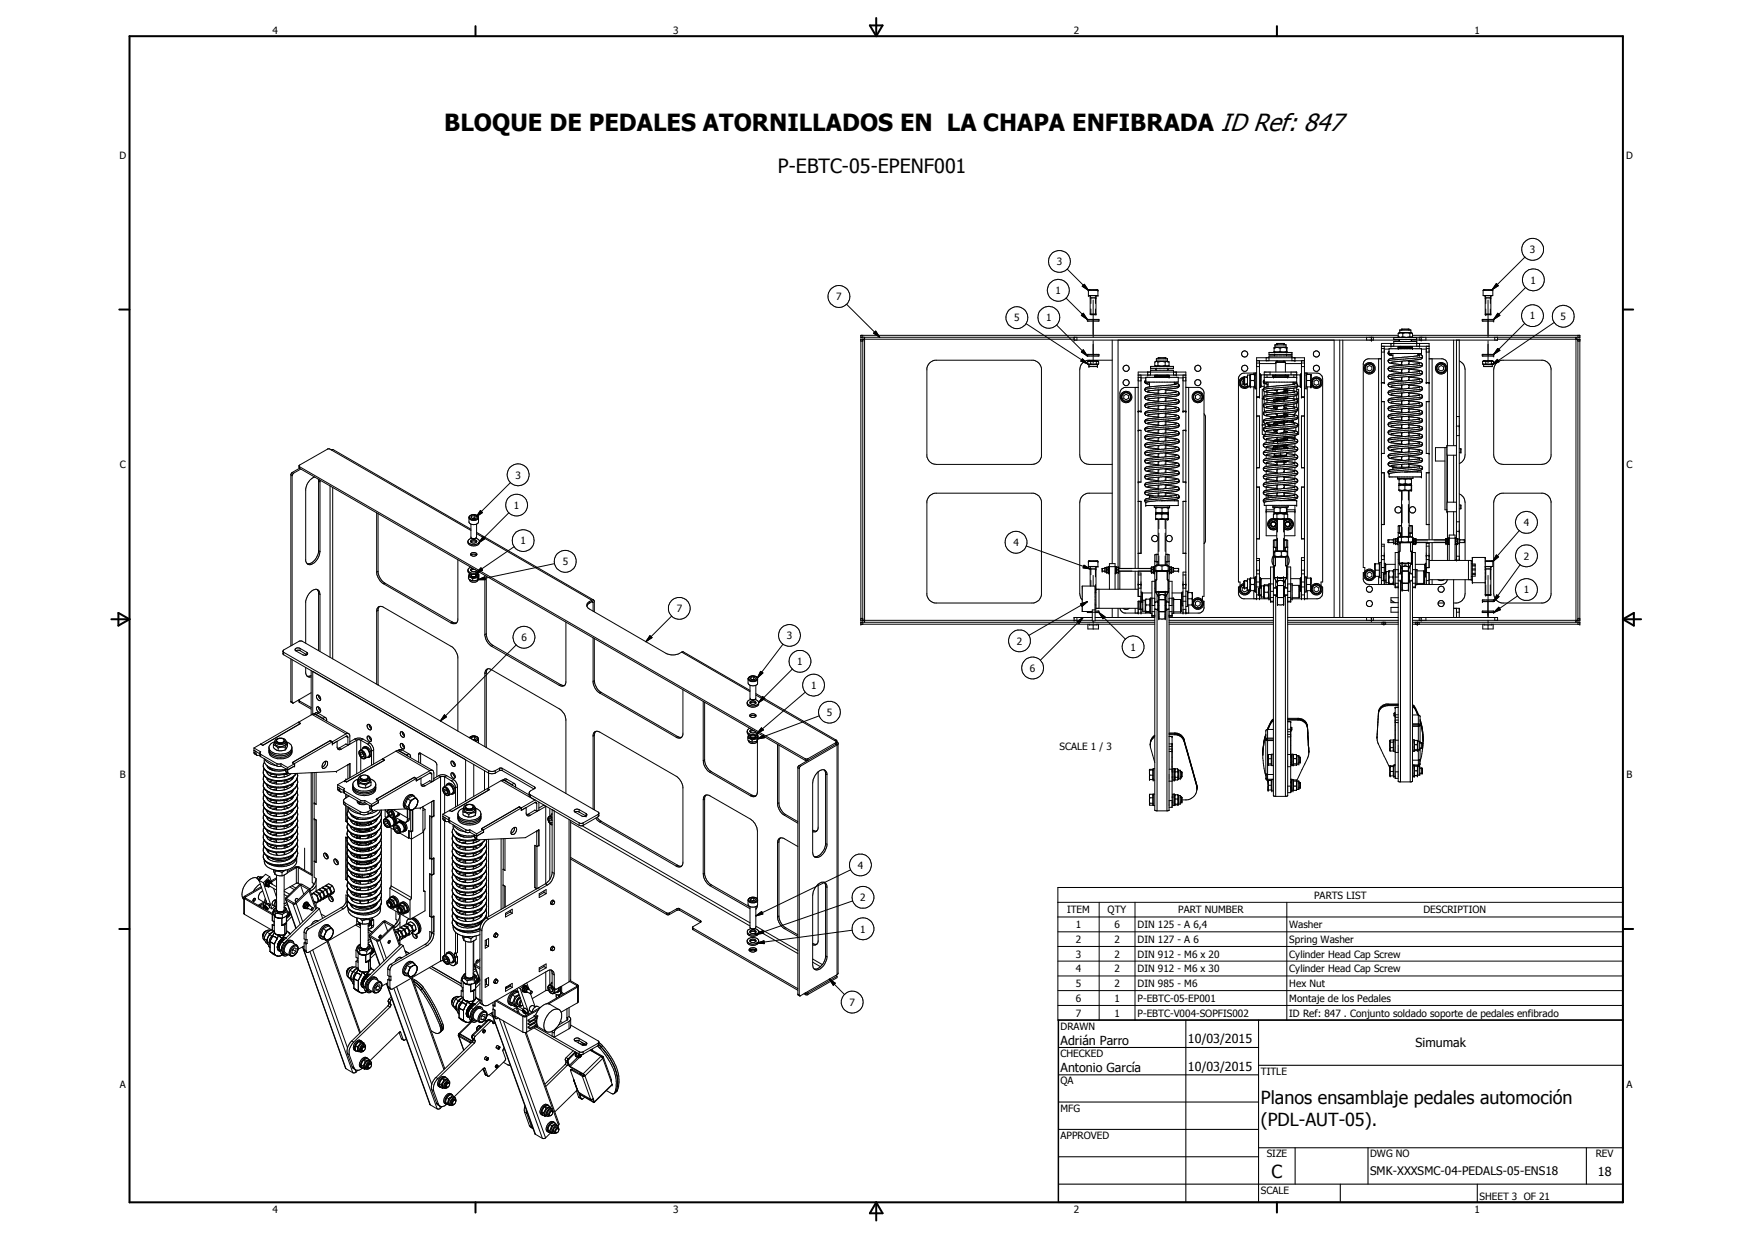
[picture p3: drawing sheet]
<svg xmlns="http://www.w3.org/2000/svg" width="420mm" height="297mm" viewBox="0 0 420 297" stroke-linecap="round" stroke-linejoin="round" font-family="sans-serif">
<defs><g id="words">
<text font-size="5.7" x="106.5" y="31.4">BLOQUE DE PEDALES ATORNILLADOS EN LA CHAPA ENFIBRADA ID Ref: 847</text>
<text font-size="4.7" x="186.6" y="41.4">P-EBTC-05-EPENF001</text>
<g font-size="4.3">
<text x="302.4" y="264.8">Planos ensamblaje pedales automoción</text>
<text x="302.4" y="269.9">(PDL-AUT-05).</text>
<text x="304.9" y="282.4">C</text>
</g>
<g font-size="3">
<text x="254.3" y="250.6">Adrián Parro</text>
<text x="284.9" y="250.1">10/03/2015</text>
<text x="339.5" y="251.1">Simumak</text>
<text x="254.3" y="257.1">Antonio García</text>
<text x="284.9" y="256.7">10/03/2015</text>
<text x="383.2" y="281.9">18</text>
</g>
<text font-size="2.8" x="328.6" y="281.8">SMK-XXXSMC-04-PEDALS-05-ENS18</text>
<g font-size="2.4">
<text x="65.4" y="8">4</text>
<text x="161.4" y="8">3</text>
<text x="257.5" y="8">2</text>
<text x="353.6" y="8">1</text>
<text x="28.7" y="38">D</text>
<text x="390" y="38">D</text>
<text x="253.4" y="63.6">3</text>
<text x="366.9" y="60.7">3</text>
<text x="200.6" y="72">7</text>
<text x="253.1" y="70.5">1</text>
<text x="367.1" y="68">1</text>
<text x="243.2" y="77">5</text>
<text x="250.9" y="77">1</text>
<text x="366.8" y="76.6">1</text>
<text x="374.3" y="76.8">5</text>
<text x="28.8" y="112.2">C</text>
<text x="390" y="112.2">C</text>
<text x="123.6" y="114.8">3</text>
<text x="123.3" y="122">1</text>
<text x="124.8" y="130.5">1</text>
<text x="243" y="130.9">4</text>
<text x="365.4" y="126.2">4</text>
<text x="134.9" y="135.5">5</text>
<text x="365.4" y="134.2">2</text>
<text x="365.4" y="142.2">1</text>
<text x="162.3" y="146.8">7</text>
<text x="125" y="153.7">6</text>
<text x="188.7" y="153.2">3</text>
<text x="243.8" y="154.6">2</text>
<text x="271.1" y="156">1</text>
<text x="191.2" y="159.4">1</text>
<text x="247" y="161">6</text>
<text x="194.5" y="165.1">1</text>
<text x="198.3" y="171.6">5</text>
<text x="254.1" y="179.8">SCALE 1 / 3</text>
<text x="28.8" y="186.5">B</text>
<text x="390.1" y="186.5">B</text>
<text x="205.7" y="208.3">4</text>
<text x="315.2" y="215.4">PARTS LIST</text>
<text x="206.3" y="216">2</text>
<text x="255.9" y="218.9">ITEM</text>
<text x="265.6" y="219">QTY</text>
<text x="282.6" y="218.9">PART NUMBER</text>
<text x="341.4" y="219">DESCRIPTION</text>
<text x="206.3" y="223.6">1</text>
<text x="258" y="222.5">1</text>
<text x="258" y="226.1">2</text>
<text x="267.2" y="222.5">6</text>
<text x="267.2" y="226.1">2</text>
<text x="272.8" y="222.5">DIN 125 - A 6,4</text>
<text x="272.8" y="226.1">DIN 127 - A 6</text>
<text x="309.2" y="222.5">Washer</text>
<text x="309.2" y="226.1">Spring Washer</text>
<text x="258" y="229.6">3</text>
<text x="258" y="233.1">4</text>
<text x="267.2" y="229.6">2</text>
<text x="267.2" y="233.1">2</text>
<text x="272.8" y="229.6">DIN 912 - M6 x 20</text>
<text x="272.8" y="233.1">DIN 912 - M6 x 30</text>
<text x="309.2" y="229.6">Cylinder Head Cap Screw</text>
<text x="309.2" y="233.1">Cylinder Head Cap Screw</text>
<text x="258" y="236.6">5</text>
<text x="267.2" y="236.6">2</text>
<text x="272.8" y="236.6">DIN 985 - M6</text>
<text x="309.2" y="236.6">Hex Nut</text>
<text x="203.7" y="241.1">7</text>
<text x="258" y="240.2">6</text>
<text x="258" y="243.7">7</text>
<text x="267.2" y="240.2">1</text>
<text x="267.2" y="243.7">1</text>
<text x="272.8" y="240.2">P-EBTC-05-EP001</text>
<text x="272.8" y="243.7">P-EBTC-V004-SOPFIS002</text>
<text x="309.2" y="240.2">Montaje de los Pedales</text>
<text x="309.2" y="243.7">ID Ref: 847 . Conjunto soldado soporte de pedales enfibrado</text>
<text x="254.3" y="246.8">DRAWN</text>
<text x="254.3" y="253.4">CHECKED</text>
<text x="302.4" y="257.7">TITLE</text>
<text x="28.8" y="260.7">A</text>
<text x="254.3" y="260">QA</text>
<text x="390" y="260.7">A</text>
<text x="254.3" y="266.5">MFG</text>
<text x="254.3" y="273.1">APPROVED</text>
<text x="303.8" y="277.5">SIZE</text>
<text x="328.6" y="277.5">DWG NO</text>
<text x="382.7" y="277.4">REV</text>
<text x="302.4" y="286.2">SCALE</text>
<text x="354.8" y="287.7">SHEET 3 OF 21</text>
<text x="65.4" y="290.7">4</text>
<text x="161.4" y="290.7">3</text>
<text x="257.5" y="290.7">2</text>
<text x="353.6" y="290.7">1</text>
</g>
</g></defs>
<g fill="none" stroke="#000" stroke-width=".24">
<path d="M203 72.9l8 8M209.5 79.9l.5-.5 1 1.5zM210 79.4l1 1.5-1.5-1zM246.1 77.6l14.7 9.6M253.4 77.9l7.4 7.4M255.6 71.5l5.2 5.1M255.9 64.5l5.1 5.1M259.5 68.6l.5-.4 1 1.4zM259.8 75.1l1 1.5-1.5-1zM260.8 76.6h2.8v.4h-2.8zM261 70.9h.1M261 69.6h.1"/>
<path d="M261 70.9h2.3M261 69.6h2.3M261.4 70.9h.1M261.4 75.3h1.4M261.4 75.3l.2 .1M261.4 70.9v4.4M261.4 71.4h1.4M261.6 71.4v1.4M261.6 74.1v1.3M261.6 75.4h1.1M262.2 71.9v9M262.7 71.4v1.4"/>
<path d="M262.7 74.1v1.3M262.8 70.9h.1M262.8 75.3h.1M262.8 71.4h.1M262.8 75.3l-.1 .1M262.8 70.9v4.4M263.2 69.5h-2.1l-.1 1.4M263.2 69.5h.1M263.2 69.5l.1 1.4M263.3 70.9h.1M263.3 69.6h.1M335.3 79.9l.3-.1 .8 .1"/>
<path d="M335.3 79.9v.8M335.7 79.1h.1M335.7 79.7h.1M335.7 79.7l-.4 .2M335.7 79.1h2.7v.6M335.7 79.7h2.7M335.7 79.1v.6M336.1 78.9h.1M336.1 78.9h1.8v.2M336.1 78.9v.2M336.2 78.9v.2M336.4 79.9l.5-.1 1.2 .1"/>
<path d="M336.4 79.9v.8M337.8 78.9v.2M338.1 79.9v.8M338.4 79.7l.2 .1M338.6 79.9h.1l-.1 .9M338.6 79.9h-.5M355.7 69.6v1.3h2.3v-1.3M355.7 69.6h2.3M356.1 70.9h.1M356.2 70.9h.1M356.2 75.3h.1M356.2 71.4h.1"/>
<path d="M356.2 70.9v4.4M356.2 75.3h1.3M356.2 71.4h1.3M356.2 75.3l.1 .1M356.3 75.4h.1M356.3 71.4v1.4M356.3 74.1v1.3M356.3 75.4h1.1M356.9 71.9v9M357.4 71.4v1.4M357.4 74.1v1.3M357.5 70.9h.1"/>
<path d="M357.5 75.3h.1M357.5 71.4h.1M357.5 75.3l-.1 .1M357.5 70.9v4.4M357.8 69.5h.1M357.8 69.5l-2.1 .1M357.8 69.5l.2 .1M358.2 77h.1M358.2 76.6h.1M358.2 76.6v.4M358.2 76.6h-2.7v.4h2.7M358.8 68l.5 .5-1.5 1z"/>
<path d="M359.2 75.1l.5 .5-1.5 1zM365.7 77.5l-7.5 7.5M365.7 61.6l-7.9 7.9M365.9 68.9l-7.7 7.7M372.7 77.3l-14.8 10.1M206.4 81.3h.1M206.4 80.9h.1M206.4 80.4h.1M206.4 81.3h51.2M206.4 81.8h.5M206.4 80.4v.5M206.4 81.3v67.4"/>
<path d="M206.4 80.9h129.1M206.4 80.4h128.9M206.9 81.3h.1M206.9 80.4v.5M206.9 81.3v67.4M207.3 80.9h.1M207.3 80.9v68.3M222.9 87l1.3-.6h23.6a2.32 2.32 0 0 1 2 1.9v21a2.27 2.27 0 0 1-2.3 2h-22.9a2.3 2.3 0 0 1-2.3-2v-21zM257.6 80.9h.1M257.6 81.5h.1M257.6 81.5h78M257.6 80.9v.6"/>
<path d="M258.3 80.9v.6M259.6 86l1.2 1.2-1.6-.6zM259.8 83.9l1 1.4-1.5-.9zM260.8 85h2.8v.3h-2.8zM260.8 86.7v.5M260.8 86.7h.8M260.8 87.2h.8M260.8 87.2h.1M260.9 87.2l.2 .2M260.9 86.6l-.1 .1M261.1 87.9h.1M261.1 87.4h.1"/>
<path d="M261.1 86.5h.1M261.1 86.5l-.2 .2M261.1 87.4v.5M261.1 86.5h2.1M261.1 87.9h2.1M261.1 87.4h2.1M261.6 87.2h1.3M261.6 86.7h1.3M261.6 86.7v.5M262.2 81.7v5.4M262.9 86.7h.6v.5h-.6M262.9 86.7v.5"/>
<path d="M263.2 87.9h.1M263.2 87.4h.1M263.2 86.5h.1M263.2 87.4v.5M263.2 86.5l.2 .2M263.3 87.3h.1M263.3 86.6h.1M263.4 87.2l-.2 .2M266.7 86.4h-5.8a2.31 2.31 0 0 0-2 2.2v20.5a2.26 2.26 0 0 0 2.3 2.2h5.5M266.7 81.5v53.6M268.1 81.5v54.5M269.5 94.8l.6-.3 .6 .4-.1 .6-.6 .3-.5-.3z"/>
<path d="M272.2 92.9v43.4M273 98.6h.1M273 92.9h-3.3l-.8 .5-.3 .9v42M273 89.9h11.4M273 91.3h.6M273 90.5h.6M273 98.6h.6M273.6 98.6h.1M273.6 89.9v8.8h-.6M273.6 90.6h1.2M274.5 99.1a1.54 1.54 0 0 0 1.7 .7l1.5 .2M274.5 97.2a1.54 1.54 0 0 0 1.7 .7l1.5 .2"/>
<path d="M274.5 93.4a1.87 1.87 0 0 0 2.1 .7l1.1 .2M274.5 91.6l.3 .3h.3l.4-.3M274.5 91.6a1.11 1.11 0 0 0 1.2 .6M274.5 95.3a1.87 1.87 0 0 0 2.1 .8l1.1 .1M274.6 95.2v.1M274.7 98.8l-.2 .3M274.7 98.7v.1M274.8 91.6h.1M274.8 90.5h.1M274.8 90.5h7.8v1.1h-7.8M274.8 90.5v1.1M274.8 91.1l-.3 .5"/>
<path d="M275.2 89.2h.1M275.2 89.9h.1M275.2 93.8h.1M275.2 89.2v.7M275.3 99.4v.1M275.7 92.8h-.2a1.01 1.01 0 0 0-1 .6M275.7 91.6v1.2M275.9 87.8h.1M275.9 88.3h.1M275.9 88.8h.1M275.9 87.8v.5M275.9 88.8v1.1"/>
<path d="M275.9 87.8h5.5v.5h-5.5M275.9 88.8h5.5v1.1M276.9 90v.4h3.5M276.9 90.2h3.5M277 87.7l.3 .1M277.3 88.3l-.1 .3 .2 .2M277.3 86.6h2.7M277.3 86.6l-.3 .2M277.4 90.4l.1 .1M277.5 86.7h.1M277.5 89.9l-.1 .1M277.6 87.7h-.1"/>
<path d="M277.7 86.8v.8M277.7 86.8l-.3-.1-.5 .1v.8l.3 .2 .5-.2M277.7 86.8l.6-.1 1.1 .1M277.7 87.6l.6 .2 1.1-.2M277.7 86v-.2h1.9v.2M277.7 93.5v.9M277.7 95.4v1M277.7 97.3v1M277.7 99.2v1M277.8 94.4l-2.3 .3a1.01 1.01 0 0 0-1 .6M277.8 96.4l-2.6 .2-.5 .2-.2 .4M277.9 85.8v.1"/>
<path d="M277.9 85.9v.1M277.9 93.5v.3M277.9 94.1v.3M277.9 95.4v.3M277.9 96v.4M277.9 97.3v.3M277.9 97.9v.4M277.9 99.2v.3M277.9 99.8v.4M279.4 85.8v.1M279.4 85.9v.1M279.4 86.8v.8"/>
<path d="M279.4 93.3v.3M279.4 94v.3M279.4 95.2v.3M279.4 95.9v.3M279.4 97.2v.3M279.4 97.8v.3M279.4 99.1v.3M279.4 99.7v.3M279.4 86.8l.4-.1 .6 .1M279.4 87.6l.4 .2 .6-.2M279.6 93.3v1M279.6 95.2v1"/>
<path d="M279.6 97.1v1M279.6 99v1M279.6 95.4l2.9 .4M279.6 97.3l2.9 .4M279.6 93.5l2.5 .3 .5 .2M279.6 99.2l2.9 .4M279.8 89.9l.1 .1M279.9 90.4l-.1 .1M280 86h.1M280 86.6h.1M280 86h-2.7v.6M280 86v.6"/>
<path d="M280 86.6l.3 .2M280 88.3l.2 .2-.3 .3M280.1 88.4h.1M280.3 86.8h.1M280.3 87.7l-.3 .1M280.4 90h.1M280.4 90.2h.1M280.4 90.4h.1M280.4 87.6l-.1 .1M280.4 86.8v.8M280.4 90v.4M281.6 91.8l.5 .1a.59 .59 0 0 1 .6 .3 .59 .59 0 0 1-.1 .6l-.7 .3-6.7 .7"/>
<path d="M281.6 91.6v.6M282.1 89.2h.1M282.1 89.9h.1M282.1 99.7l-3.6 .4a10.7 10.7 0 0 0-3.9 .6l-.1 .3M282.1 94l-4.3 .4M282.1 92.1l-6.4 .7M282.1 95.9l-4.3 .5M282.1 97.8l-6.6 .7-.8 .2M282.1 89.2v.7M282.5 93.9h.1M282.5 95.8h.1M282.5 97.7h.1"/>
<path d="M282.5 99.6h.1M282.5 95.8a.62 .62 0 0 1 .2 .8 .62 .62 0 0 1-.7 .3l-6.8 .7M282.5 99.6a.6 .6 0 0 1 .2 .8 .6 .6 0 0 1-.7 .3l-6.8 .7M282.5 97.7a.73 .73 0 0 1 0 .9 .73 .73 0 0 1-.9 .2l-6.4 .7M282.6 90.6h1.1M282.6 94h.1M282.6 94a.63 .63 0 0 1 0 .7 .63 .63 0 0 1-.6 .3l-6.8 .7M282.8 96.3l-8.3 .9M282.8 92.5l-8.3 .9M282.8 98.2l-8.3 .9M282.8 94.4l-8.3 .9M283.7 98.6h.1"/>
<path d="M283.7 91.3h.7M283.7 90.5h.7M283.7 98.6h.7M283.7 89.9v8.8h.7M284.4 98.6h.1M284.4 92.9h3.2l.8 .5 .3 .6v49h-.3v.9M285.1 92.9v49.2M286.7 94.8l.6-.3 .6 .4-.1 .6-.6 .3-.5-.3zM288.7 99.2l.4 .7v29.8l-.4 .6M298.3 92h.1M298.3 90.6a1.16 1.16 0 0 0-.8 1.7 1.16 1.16 0 0 0 1.8 .3M298.3 90.8a1.01 1.01 0 0 0-.7 1.4 1.01 1.01 0 0 0 1.6 .3"/>
<path d="M298.3 92h.3M298.3 90.5h.3M298.3 91.2l-.4 .2v.7l.6 .3 .4-.2M298.3 90.5v1.5M298.3 92l.2 .2M298.4 90.3a1.39 1.39 0 0 0-1.1 2.1 1.39 1.39 0 0 0 2.3 .2M298.5 90.3h.1M298.5 92.2h.7M298.5 90.3h.7M298.5 90.3v1.9M298.5 90.3l-.2 .2M298.9 92h.3"/>
<path d="M298.9 90.5h.3M299.2 92.6h.1M299.2 92.6h.6M299.8 92.6h.1M299.8 89.9h-.6v2.7M299.8 89.9v2.7M299.8 92.6v.2M299.8 89.8h.1M299.8 92.8h.1M299.8 89.8h1.1M299.8 92.8h1.1M299.8 89.8v.1"/>
<path d="M300 89.8l-.2 .5 .2 .9M300 91.2l-.2 .6 .2 1M300 91.2h.8M300.7 89.5v.3M300.7 92.8v45.8M300.8 89.8l.1 .4-.1 1M300.8 91.2l.1 .5-.1 1.1M300.9 92.8h.1M300.9 89.8h.1M300.9 89.8l.1 .1M301 93.1h.1M301 89.5h-2.9l-.6 .3-.5 .8v48.9h.4v1"/>
<path d="M301 93.1h.4M301 92.6l-.1 .2M301.4 99.7h.1M301.4 95.2h.1M301.4 99.7h.6v12.4h-.6M301.4 86.5h11.4M301.4 87.9h.6M301.4 87h.6M301.4 95.2h.6M301.4 89.4h-.4v3.7M302 95.2h.1M302 86.5v8.7h-.6"/>
<path d="M302 89.7h.3M302 87.2h4M302.3 89.7h.1M302.3 89.7v3.2h-.3M302.3 90l.1 .1M302.4 92.6h.1M302.4 92.6v-2.7h9.4v2.7M302.4 92.6h.8M302.4 92.4l-.1 .1M302.7 95.6h.4M303 99a.88 .88 0 0 0 1.1 .7l1.6 .2M303 91.6l.1 .3"/>
<path d="M303.1 95.6h.1M303.1 95.6l.6 .3 1.7 .2M303.1 91.9l1 .2M303.2 93a.64 .64 0 0 0-.1 .8 .64 .64 0 0 0 .8 .2M303.2 90.5h7.8M303.2 91.9v1.1M303.2 93.8v1.1M303.2 97.6l.1 1M303.2 96.8l-.2 .3 .2 .5M303.2 91.1l-.2 .3 .1 .5M303.2 97.7h.1M303.2 97.6l.1 .1"/>
<path d="M303.2 95.7v1.1M303.2 94.9h.1M303.3 97.7l2.9 .3M303.6 85.8v.7M303.7 97.5h.1M303.7 99.4h.1M303.9 91.6l-.3 .3h-.5M303.9 92.6h.2M303.9 92.8l-.7 .2M303.9 94l1.9 .2M303.9 89.9v.6M303.9 92.1v.7"/>
<path d="M303.9 94v.7M303.9 95.9v.7M304.1 91.6v1.2M304.6 89.2v.7M305.1 90h4v.2h-4zM305.3 100l-.6 .2M305.3 100h.3M305.4 90.4h.1M305.4 97.4h.1M305.4 96h.1M305.4 97.3a.69 .69 0 0 0 .8 .6M305.4 90.2v.2"/>
<path d="M305.4 90.4h3.4M305.5 96h.1M305.5 100v.2M305.5 97.3l-.1 .1M305.6 83.4l.5-.1 .9 .1M305.6 84.2l.7 .2 .7-.2M305.6 93.5v.1M305.6 83.4h.1M305.6 84.4h.1M305.6 83.4v1M305.6 84.4l.2 .1M305.6 93.5l-1.9 .3"/>
<path d="M305.6 93.6l.6 .1M305.7 96.4l-2.5 .4M305.8 82.7h.1M305.8 83.2h.1M305.8 97.6h.1M305.8 96.2h.1M305.8 97.3l-2.1 .2M305.8 85l-.2 .3M305.8 82.7h2.6v.5M305.8 83.2h2.6M305.8 82.7v.5M305.8 83.2l-.2 .1"/>
<path d="M305.8 99.2l-2.1 .2M305.8 99.2l.4 .1M305.8 98l.2 .3M305.8 94.3l-.3 .2M305.9 96.1l-.1 .1M305.9 90.4v.1M305.9 89.9l-.1 .1M306 86.9h.1M306 86.9v2.3M306 86.9h2.3M306 86.7h.1M306 94.2l-.1 .1"/>
<path d="M306 86.7h2.2l.1 .2M306 86.7v.2M306.1 98l.1 .2M306.2 82.3h.1M306.2 82.3h1.8M306.2 82.3v.4M306.2 86.5v.2M306.2 93.5v.7M306.2 95.4v.2M306.2 96.1v.2M306.2 97.5v.7M306.2 99.2v.6"/>
<path d="M306.2 96.3l-.5 .1M306.2 94.4l-2.3 .3a.8 .8 0 0 0-.8 .9M306.3 94.4h-.3M306.4 98.2l-2.6 .3-.5 .1-.3 .4M306.4 97.5l-.6 .1M306.4 82.3v.2M306.4 82.5v.2M306.4 86.5h.1M306.4 86.7h.1M306.4 93.4v.3M306.4 93.9v.3M306.4 95.3v.1"/>
<path d="M306.4 95.5v.1M306.4 96.1h.1M306.4 96.2v.1M306.4 97.5v.2M306.4 98v.2M306.4 99.1v.3M306.4 99.6v.2M306.4 95.6h-.3a.55 .55 0 0 0-.7 .6l.3 .2M306.4 94.2h-.6M306.4 96.1l-.6 .1M307 83.4l.5-.1 1 .1M307 84.2l.8 .2 .7-.2"/>
<path d="M307 83.4v.8M307.8 82.3v.2M307.8 82.5v.2M307.8 86.5h.1M307.8 86.7h.1M307.8 93.3v.2M307.8 93.7v.2M307.8 95.2v.1M307.8 95.8v.1M307.8 96.1v.1M307.8 97.2v.3M307.8 97.8v.3"/>
<path d="M307.8 99v.2M307.8 99.4v.2M307.8 95.8l-1.4 .3M307.8 98.1l-1.4 .1M307.8 95.8h.2M307.9 97.2l-1.5 .3M308 82.3h.1M308 100h.1M308 99.5l-2.4 .5M308 82.3v.4M308 86.5v.2M308 93.3v.6"/>
<path d="M308 95.2v.1M308 95.8v.4M308 97.2v.9M308 99v.5M308 93.5l.6 .2 .2 .3M308 99.1l.8 .3v.2M308 97.3l2.2 .2M308 93.5l2.2 .2M308 95.3l-1.6 .3M308 97.7l.8 .3M308 97.2h-.1M308 97.2l.1 .1"/>
<path d="M308.2 93.3l-2.6 .2M308.2 97.2v.1M308.3 86.9v2.3M308.3 87.2h3.8M308.3 89.9v.1M308.3 90.4v.1M308.3 98l-.1 .1M308.3 98l-.5 .1M308.3 98h.5M308.4 95.2l-.4 .1M308.4 98h-.1M308.4 93.9l-2 .3"/>
<path d="M308.4 97.1l-.4 .1M308.4 95.2h.1M308.4 99.4h.1M308.4 93.8h.1M308.4 99.4l-.4 .1M308.4 85l.2 .3M308.4 97.1l.1 .2M308.4 83.2l.2 .1M308.5 84.2l.1 .1M308.5 83.4v.8M308.5 97.1l-2.9 .2M308.6 83.3h.1"/>
<path d="M308.6 84.4h.1M308.6 93.3h.1M308.6 83.3l-.1 .1M308.6 99.2l1.8 .2a.62 .62 0 0 1 .8 .6 .62 .62 0 0 1-.7 .6l-4.1 .4M308.6 83.4v.9M308.6 84.4l-.2 .1M308.6 97.9h.1M308.7 95.1l-5 .6M308.7 95.1l.1 .3M308.8 93.2l-1 .1M308.8 93.2l-.2 .1M308.8 99.6h.1"/>
<path d="M308.8 90.4h.1M308.8 94l-.2 .2M308.8 99.6l-.8 .4M308.8 95.4l-3.4 .6M308.8 99.6l-3.3 .6M308.8 90.2v.2M308.8 95.5l2.2 .3M308.8 95.4l-.2 .2-.6 .2M308.8 94l-2.4 .4M309.6 89.2v.7M309.8 84.5h.1M309.8 85h.1"/>
<path d="M309.8 85.3h.1M309.8 85.3h-5.5v1.2M309.8 84.5h-5.5v.5h5.5M309.8 84.5v.5M309.8 85.3v1.2M310.1 91.6v.6M310.1 91.8a.85 .85 0 0 1 1.1 .8M310.2 93.7h.2a.62 .62 0 0 1 .7 .3 .62 .62 0 0 1-.1 .7M310.2 96.9l-1.8 .2M310.2 97.5l.8 .2M310.3 89.9v.6M310.3 91.6v.2"/>
<path d="M310.3 93v.7M310.3 95v.6M310.3 96.9v.6M310.5 99.7h.1M310.5 97.8h.1M310.5 95.9h.1M310.5 94h.1M310.5 92.1h.1M310.5 92.1l-6.6 .7M310.5 97.8l-1.7 .2M310.5 99.7l-5.9 .6M310.5 95.9l-4.3 .4"/>
<path d="M310.5 94l-4.3 .4M310.5 85.8h.1M310.5 86.5h.1M310.5 85.8v.7M310.9 97.7l.3 .3-.3 .6M310.9 98.6l-5.1 .6M310.9 98.6l-.7 .8M311 91.6h.1M311 90.5h.1M311 89.9h.1M311 89.2h.1M311 89.2h-7.8v2.4h7.8"/>
<path d="M311 93.3h.4v10.8h-.3M311 89.2v2.8M311 92.8v1.1M311 94.7v1.1M311 96.6v1.1M311 96.6l-.8 .3M311 95.6h.4M311 95.8l.2 .5M311 94.7l-.8 .3-1.5 .1M311.1 92.2h.1M311.1 96.5v.1M311.2 92.6l-.6 .4-1.8 .2"/>
<path d="M311.2 92.6h.6M311.2 96.3h-.1M311.2 92.5l-8.5 .8v10.8l5-.3M311.2 96.3l-8.2 .9M311.2 98.2l-8.2 .9M311.2 94.4l-8.2 .8M311.2 96.3l-.2 .3M311.8 92.6h.1M311.8 92.4l.1 .1M311.9 89.7h.1M311.9 89.7v3.2h.2M311.9 89.7h.2"/>
<path d="M311.9 90l-.1 .1M312.1 95.2h.1M312.1 87.9h.7M312.1 87h.7M312.1 95.2h.7M312.1 86.5v8.7h.7M312.8 99.7h.1M312.8 95.2h.1M312.8 99.7h-.7v12.4h.7M312.8 89.4h.4v3.7M312.8 93.1h.4M313.2 93.1h.1"/>
<path d="M313.2 90h.1M313.2 89.5h2.8a1.35 1.35 0 0 1 1.2 1.3v48.7h-.4v1M313.2 92.6h.1M313.3 91.2h1M313.5 89.5v.3M313.5 92.8v45.8M314.3 89.8l.1 .5M314.3 91.2l.1 .6M314.4 92.8h.1M314.4 89.8h.1M314.4 92.7h.1M314.4 91.2a1.39 1.39 0 0 1 2.1-.6 1.39 1.39 0 0 1 0 2.2 1.39 1.39 0 0 1-2.1-.6"/>
<path d="M314.4 90.7l-.1 .5M314.4 89.8h-1.1v3h1.1M314.4 92.2l-.1 .6M314.4 89.8v3M315.1 91.4l.6-.3 .6 .3v.7l-.6 .3-.6-.3zM319.9 81.5v66.5M321.3 81.5v66.5M322 81.5v66.5M327.7 80.9v.6M327.9 88l.6-.4 .5 .4v.6l-.6 .3-.6-.3zM328.9 80.9h.1M328.9 81.5h.1"/>
<path d="M328.9 80.9v.6M329.3 80.9v.6M330.6 86v49.2M331.3 91.7h.1M331.3 86h-3.2l-.9 .5-.3 .7v48.9h.4v.9M331.3 96.3h.7v12.4h-.7M331.3 83h11.4M331.3 84.4h.7M331.3 83.6h.7M331.3 91.7h.7M332 91.7h.1M332 83v8.8h-.7"/>
<path d="M332 83.7h1.1M332.9 86.5h.1M332.9 99.8h.1M332.9 97.9h.1M332.9 94.1h.1M332.9 92.2h.1M332.9 84.8l.4 .3 .7 .2M332.9 90.3h.1M332.9 84.8v.1M333 98.3h.1M333 96.4h.1M333.1 98.3l.8 .3 2.2 .2"/>
<path d="M333.1 96.4l.8 .3 2.2 .2M333.1 86.1h.1M333.1 84.2l-.2 .6M333.2 90.8h.1M333.2 94.6h.1M333.2 98.4h.1M333.2 92.7h.1M333.2 88.9h.1M333.2 87h.1M333.2 88.9l2.9 .4M333.2 92.7l2.9 .4M333.2 87l2.9 .4"/>
<path d="M333.2 90.8l2.9 .4M333.6 82.3h.1M333.6 83h.1M333.6 82.3v.7M333.8 84.8l-.4 .3-.4-.2M334 85.9l-.4 .1a.56 .56 0 0 0-.7 .3 .56 .56 0 0 0 .3 .7M334 84.8v1.1M335.3 83.1h.1M335.3 83.3h.1M335.3 83.6h.1M335.3 80.7l.6 .2 .5-.2M335.3 83.6h3.4"/>
<path d="M335.3 83.1v.5M335.3 83.3h3.4M335.3 80.7l.1 .1M335.3 83.1h3.4M335.4 80.8l.3 .1M335.7 81.4l-.2 .3 .2 .2M335.8 83.6h.1M335.9 83l-.2 .1M336.1 99l-2.2 .2a.7 .7 0 0 0-.8 .2 .7 .7 0 0 0-.1 .8l.9 .3 2.2 .2M336.1 97.1l-1.9 .2a.86 .86 0 0 0-1.2 .9v.1M336.1 89.5l-2.4 .2a.62 .62 0 0 0-.7 .3 .62 .62 0 0 0 .2 .8M336.1 87.6l-2.4 .2a.62 .62 0 0 0-.7 .3 .62 .62 0 0 0 .2 .8"/>
<path d="M336.1 95.2l-1.9 .2a.86 .86 0 0 0-1.2 .9v.1M336.1 86.6v1M336.1 88.5v1M336.1 90.4v1M336.1 92.3v1M336.1 94.2v1M336.1 96.1v1M336.1 98v1M336.1 99.9v1M336.1 91.4l-1.9 .2a.86 .86 0 0 0-1.2 .9l.2 .2M336.1 93.3l-1.9 .2a.86 .86 0 0 0-1.2 .9l.6 .3 2.5 .3M336.2 86.6v.3"/>
<path d="M336.2 87.2v.3M336.2 88.5v.3M336.2 89.2v.3M336.2 90.4v.3M336.2 91.1v.3M336.2 92.3v.3M336.2 93v.3M336.2 94.2v.3M336.2 94.9v.3M336.2 96.1v.3M336.2 96.8v.3M336.2 98v.3"/>
<path d="M336.2 98.7v.3M336.2 99.9v.3M336.4 80.7l.9 .2 .8-.2M337.8 86.4v.4M337.8 87.1v.3M337.8 88.3v.4M337.8 89v.3M337.8 90.3v.3M337.8 90.9v.3M337.8 92.2v.3M337.8 92.8v.3M337.8 94.1v.3"/>
<path d="M337.8 94.7v.3M337.8 96v.3M337.8 96.6v.3M337.8 97.9v.3M337.8 98.6v.2M337.8 99.8v.3M337.9 94.2l2.4 .3a.63 .63 0 0 1 .8 .6 .63 .63 0 0 1-.8 .6l-6.7 .7M337.9 96.1l2.4 .3a.63 .63 0 0 1 .8 .6 .63 .63 0 0 1-.8 .6l-6.7 .7M337.9 92.3l2.4 .3a.6 .6 0 0 1 .8 .4 .6 .6 0 0 1-.5 .7l-7 .8M337.9 98l2.4 .3a.63 .63 0 0 1 .8 .6 .63 .63 0 0 1-.8 .6l-6.7 .7M337.9 88.5l2.4 .3a.6 .6 0 0 1 .8 .4 .6 .6 0 0 1-.5 .7l-7 .8M337.9 90.4l2.4 .3a.64 .64 0 0 1 .7 .2 .64 .64 0 0 1 0 .8"/>
<path d="M337.9 86.6l.2 .1a5.9 5.9 0 0 1 3 .5 .75 .75 0 0 1-1 .9l-6.5 .7M337.9 86.4v1M337.9 88.3v1M337.9 90.3v.9M337.9 92.2v.9M337.9 94.1v.9M337.9 95.9v1M337.9 97.8v1M337.9 99.7v1.1M337.9 99.9l2.6 .3a.55 .55 0 0 1 .6 .3 .55 .55 0 0 1-.1 .7M338.1 80.7l.3 .2M338.2 83l.1 .1"/>
<path d="M338.2 83.6h.1M338.3 81.4l.2 .2-.1 .3M338.4 80.9h.1M338.6 80.8l-.2 .1M338.6 80.8l40.3 .1M338.7 83.1h.1M338.7 83.3h.1M338.7 83.6h.1M338.7 80.4h40.2M338.7 83.1v.5M339.8 80.9h.1M339.8 81.4h.1"/>
<path d="M339.8 81.9h.1M339.8 80.9h-5.5v.5h5.5M339.8 81.9h-5.5v1.1M339.8 80.9v.5M339.8 81.9v1.1M340 84.9l.1 .1a.82 .82 0 0 1 1.1 .6M340 84.8v.5M340.3 80.9v.6M340.4 82.3h.1M340.4 83h.1M340.4 98.6h.1M340.4 96.6h.1"/>
<path d="M340.4 94.7h.1M340.4 92.8h.1M340.4 90.9h.1M340.4 89h.1M340.4 87.1h.1M340.4 85.2h.1M340.4 85.2l-6.4 .7M340.4 94.7l-4.3 .5M340.4 98.6l-4.3 .4M340.4 90.9l-4.3 .5M340.4 92.8l-4.3 .5M340.4 89l-4.3 .5"/>
<path d="M340.4 82.3v.7M340.4 87.1l-4.3 .5M340.4 96.6l-4.3 .5M340.8 81.5h.1M340.8 80.9h.1M340.8 80.9v.6M340.9 84.8h.1M340.9 83.6h.1M340.9 83.7h1.1M340.9 83.6h-7.8v1.2h7.8M340.9 83.6v1.2M340.9 91.7l-.8 .2-6.5 .7"/>
<path d="M341 91.7h-.1M341.1 95.2l-8.2 .8M341.1 85.3v.1M341.1 85.6l-8.2 .9M341.1 85.6h.1M341.1 89.4l-8.2 .9M341.1 91.3h.1M341.1 98.9l-8.2 .9M341.1 87.5l-8.2 .9M341.1 91.3l-8.2 .9M341.1 89.4h.1M341.1 98.9h.1"/>
<path d="M341.1 97l-8.2 .9M341.1 97h.1M341.1 93.2l-8.2 .9M341.1 93.2h.1M341.1 87.5h.1M341.2 85.6a1.64 1.64 0 0 1-1.8 .7l-5.8 .6M342 80.9v.6M342 91.7h.1M342 84.4h.7M342 83.6h.7M342 91.7h.7M342 83v8.8h.7"/>
<path d="M342.7 91.7h.1M342.7 86h3.3a1.41 1.41 0 0 1 1.1 1.4v19.4M342.7 96.3h-.7v12.4h.7M343.4 86v43.4M345 88l.6-.4 .6 .4v.6l-.6 .3-.6-.3zM348.6 81.5v25.3M349.3 81.5v47.6M349.3 99.9h.7M350 86.5a2.28 2.28 0 0 1 1.4 2.1v20.5a2.41 2.41 0 0 1-1.4 2.1M350 81.5v52.8h-1.1M355.6 86.6l.2-.1 2.2 .1M355.6 86.6l.7 .1"/>
<path d="M355.6 86.6v.7M355.6 87.3l.2 .1M355.8 87.4v.5h2.1v-.5M355.8 87.4h2.1M356.3 87.2l-.7 .1M356.3 87.2h1.4M356.3 86.7h1.4M356.3 86.7v.5M356.9 81.7v5.4M357.7 86.7v.5M357.7 86.6l.5 .1v.5h-.5M357.7 86.6v.1"/>
<path d="M358 87.3l-.1 .1M358.2 85h.1M358.2 85.3h.1M358.2 85v.3M358.2 85h-2.7v.3h2.7M358.5 80.9v.6M358.7 87.2l.7-.5 .8-.3h9.8a2.35 2.35 0 0 1 2 1.9v21a2.31 2.31 0 0 1-2.3 2h-9.2a2.26 2.26 0 0 1-2.3-2.2v-20.5zM359.1 86.1l.4 .6-1.6 .7zM359.1 81.3h19.8M359.1 80.9v.6h-20.6M359.2 83.5l.5 .5-1.5 1zM377.9 80.9h.1"/>
<path d="M377.9 80.9v68.3M378.4 81.3h.1M378.4 80.4v.5M378.4 81.3v67.4M378.4 81.8h.5M378.9 81.3h.1M378.9 80.9h.1M378.9 80.4h.1M378.9 80.4v.5M378.9 81.3v67.4M69.8 113.8l.3 .2M70 113.3l-.2 .4v41.2"/>
<path d="M70.1 113.3h-.1M70.1 113.3l.3 .2M70.1 114v40.7M70.4 113.5l-.3 .5M71.7 111.7l.1 .6M71.7 111.7l.1 .2M71.7 112.1l.1 .1M71.7 111.8h.1M71.8 112.3l121.3 70M71.8 111.9l121.3 70M71.8 111.9v.4M71.8 112.3l-1.7 1"/>
<path d="M72.2 112.4l-1.8 1.1M75.5 114.3a3.7 3.7 0 0 0-2.2 3v17.1l.4 .8M76.4 114.9v17.3a3.2 3.2 0 0 1-2.7 3M76.4 115.4l.3 .1M76.7 115v17.2M79.2 116.5v41.1M79.4 107.9l-.3-.3h-.5l-6.9 4.1M79.4 107.9l.6-.1 32.9 19.1M79.4 107.9l33.5 19.3M79.8 116.8v41.1M122.4 115.7l-8.2 8.2M222.9 118.9l1.3-.7h23.6a2.21 2.21 0 0 1 2 2v22.4a2.22 2.22 0 0 1-2 2h-23.6a2.22 2.22 0 0 1-1.9-2v-22.4z"/>
<path d="M266.7 118.2h-5.8a2.27 2.27 0 0 0-2 2.3v21.8l.3 1.1 .3 .4M273 115.6h.1M273 103.2h.1M273 103.2h.6v12.4h-.6M274.5 118.2a1.2 1.2 0 0 0 1.4 .6l.1 .1M274.5 112.4v.1a1.38 1.38 0 0 0 1.5 .7l1.7 .1M274.5 106.7a.98 .98 0 0 0 1.2 .7l2 .2M274.5 110.5v.2a1.49 1.49 0 0 0 1.5 .6l1.7 .1M274.5 116.2l.1 .3a5.6 5.6 0 0 0 3.1 .6M274.5 101a.98 .98 0 0 0 1.2 .6l2 .3M274.5 114.3l.1 .3a5.6 5.6 0 0 0 3.1 .6M274.5 104.8a.98 .98 0 0 0 1.2 .7l2 .2"/>
<path d="M274.5 102.9a.98 .98 0 0 0 1.2 .6l2 .3M274.5 108.6l.2 .4M274.5 104.8h.1M274.6 116.2h-.1M274.6 116.2h.1M274.6 118.1l-.1 .1M274.6 118.1h.1M274.6 114.3h-.1M274.6 114.3h.1M274.6 112.4h-.1M274.6 112.4h.1M274.6 110.5h-.1"/>
<path d="M274.6 110.5h.1M274.6 104.8h.1M274.6 104.6v.1M274.6 102.7v.1M274.7 112.1h.1M274.7 110.2h.1M274.7 109h.1M274.7 112.1l-.2 .3M274.7 110.2l-.2 .3M274.7 109l.5 .2 2.5 .3M275.3 107.1h.1M276.4 118.9h.2"/>
<path d="M277.7 117.3a6.7 6.7 0 0 0-3.1 .6l-.1 .3M277.7 101.1v1M277.7 103v1M277.7 104.9v1M277.7 106.8v1M277.7 108.7v1M277.7 110.6v1M277.7 112.5v1M277.7 114.4v1M277.7 116.3v1M277.7 118.2v.7M277.8 113.5l-2.1 .2a1.02 1.02 0 0 0-1.2 .6"/>
<path d="M277.8 115.4l-2.4 .3a.8 .8 0 0 0-.9 .5M277.9 101.1v.3M277.9 101.7v.4M277.9 103v.3M277.9 103.6v.4M277.9 104.9v.3M277.9 105.5v.3M277.9 106.8v.3M277.9 107.4v.3M277.9 108.7v.3M277.9 109.3v.3M277.9 110.6v.3"/>
<path d="M277.9 111.3v.2M277.9 112.5v.3M277.9 113.2v.3M277.9 114.4v.3M277.9 115.1v.3M277.9 116.3v.3M277.9 117v.3M277.9 118.2v.2M277.9 118.7v.2M279.4 101v.3M279.4 101.6v.3M279.4 102.9v.3"/>
<path d="M279.4 103.5v.3M279.4 104.8v.3M279.4 105.4v.3M279.4 106.7v.3M279.4 107.3v.3M279.4 108.6v.3M279.4 109.2v.3M279.4 110.5v.3M279.4 111.1v.3M279.4 112.4v.3M279.4 113v.3M279.4 114.3v.3"/>
<path d="M279.4 114.9v.3M279.4 116.2v.3M279.4 116.8v.3M279.4 118.1v.3M279.4 118.6v.3M279.6 108.7l1.7 .2a1.57 1.57 0 0 1 1.5 .6 .87 .87 0 0 1-1.2 .7l-6.4 .7M279.6 106.8l1.7 .2a1.57 1.57 0 0 1 1.5 .6 .87 .87 0 0 1-1.2 .7l-6.4 .7M279.6 118.2l2.6 .3 .5 .4M279.6 116.3l2.2 .3a.63 .63 0 0 1 .9 .4 .63 .63 0 0 1-.6 .8l-6.9 .7M279.6 103l2.9 .4M279.6 100.9v1M279.6 102.8v1"/>
<path d="M279.6 104.7v1M279.6 106.6v1M279.6 108.5v1M279.6 110.4v1M279.6 112.4v.9M279.6 114.3v.9M279.6 116.2v.9M279.6 118.1v.8M279.6 114.4l2.9 .5M279.6 110.6l2.9 .4M279.6 104.9l2.9 .4M279.6 101.1l2.9 .4"/>
<path d="M279.6 112.5l3 .5M280.7 118.9l-2.6 .3a6.8 6.8 0 0 0-3.5 .6l-.1 .3M281 118.9h-5.3v.5M281.6 119.8v.3M281.6 119.8l-2.4 .2M282 111.2l-6.2 .6-1.1 .3M282 109.3l-6.2 .6-1.1 .3M282 118.7v.1M282.1 107.3l-3.8 .4a8.3 8.3 0 0 0-3.7 .6l-.1 .3M282.1 113l-4.3 .5M282.1 114.9l-4.3 .5M282.1 101.6l-3.6 .4a10.7 10.7 0 0 0-3.9 .6l-.1 .3"/>
<path d="M282.1 103.5l-3.3 .4a11.6 11.6 0 0 0-4.1 .5l-.2 .4M282.1 105.4l-3.8 .4a8.3 8.3 0 0 0-3.7 .6l-.1 .3M282.1 105.4h.1M282.1 114.9h.1M282.1 113h.1M282.1 107.3h.1M282.1 103.5h.1M282.1 118.7h.1M282.1 118.7l-1.1 .2M282.1 116.8l-4.4 .5M282.1 101.6h.1M282.5 109.1h.1"/>
<path d="M282.5 114.9h.1M282.5 119.5l-.9 .3M282.5 101.5h.1M282.5 103.4h.1M282.5 105.3h.1M282.5 107.2h.1M282.5 111h.1M282.5 112.9h.1M282.5 116.8h.1M282.5 119.5h.1M282.5 111l.1 .1a.62 .62 0 0 1 .1 .7 .62 .62 0 0 1-.7 .3l-6.8 .7M282.5 103.4a.68 .68 0 0 1 .1 .8 .68 .68 0 0 1-.8 .3l-6.6 .7"/>
<path d="M282.5 114.9a.61 .61 0 0 1 .2 .7 .61 .61 0 0 1-.7 .3l-6.8 .7M282.5 101.5a.6 .6 0 0 1 .2 .8 .6 .6 0 0 1-.7 .3l-6.8 .7M282.5 105.3l.1 .1M282.6 105.4h.1M282.6 113h.1M282.6 105.4a.73 .73 0 0 1-.1 .8 .73 .73 0 0 1-.7 .2l-6.6 .7M282.6 113a.63 .63 0 0 1 0 .8 .63 .63 0 0 1-.6 .2l-6.8 .7M282.6 118.7v.1M282.7 118.9l.1 .4-.3 .2M282.7 118.9h.1M282.8 119.1h.1M282.8 117.2h.1"/>
<path d="M282.8 115.3h.1M282.8 113.4h.1M282.8 111.5h.1M282.8 109.6h.1M282.8 107.7h.1M282.8 105.8h.1M282.8 107.7l-8.3 .9M282.8 105.8l-8.3 .9M282.8 102l-8.3 .9M282.8 109.6l-1.2 .3-7 .6M282.8 119.1l-8.2 .9M282.8 117.2l-8.2 .9"/>
<path d="M282.8 115.3l-8.2 .9M282.8 111.5l-8.2 .9M282.8 100.1l-8.3 .9M282.8 113.4l-8.2 .9M282.8 103.9l-8.2 .9M284.4 115.6h.1M284.4 103.2h.1M284.4 103.2h-.7v12.4h.7M301.4 112.1h.1M301.4 116.8h.6v12.4h-.6M301.4 116.8h.6M302.7 101.9h.1"/>
<path d="M302.7 101.9h.7v.5M303 118.1h.1M303 116.2h.1M303.2 116.6v.1M303.2 114.7v.1M303.2 112.8v.1M303.2 103.3h.1M303.2 117.7h.1M303.4 103.4v.7M303.6 104.2a.6 .6 0 0 0-.6 .6 .6 .6 0 0 0 .6 .6M303.6 107.3l1.7 .2M303.6 108a.63 .63 0 0 0-.6 .8 .63 .63 0 0 0 .9 .4l1.7 .2"/>
<path d="M303.6 105.4l1.9 .2M303.6 104.1v.1M303.6 105.4v.7M303.6 107.3v.7M303.6 109.2v.7M303.6 111.1v.7M303.6 113v.7M303.6 114.9v.8M303.6 116.8v.8M303.6 118.7v.8M303.7 101.3h.1M303.7 103.3h.1"/>
<path d="M303.7 105.2h.1M303.7 107.1h.1M303.7 109h.1M303.7 110.9h.1M303.7 112.8h.1M303.7 114.7h.1M303.7 116.6h.1M303.7 118.5h.1M303.7 117.6l-.6 .2a.59 .59 0 0 0 0 .6 .59 .59 0 0 0 .6 .3M303.7 115.7a.56 .56 0 0 0-.7 .4 .56 .56 0 0 0 .6 .7l2.6 .3M303.7 113l2.5 .3M303.7 118.7l1 .2"/>
<path d="M303.7 114.9l2.5 .3M304 101.6l.1 .3M304.1 101.9l.2 .3M304.1 101.6v.3M304.1 118.9h.1M304.1 118.9v.5M304.1 101.6l1.3 .2M304.2 104.1l-.6 .1M304.3 101.6l.3 .6M304.4 101.7l.3 .5M304.6 100.3l-.8 .1a.6 .6 0 0 0-.7 .3 .6 .6 0 0 0 .2 .8l.8 .1M304.7 100.2l-.2 .1"/>
<path d="M304.7 100.2l-.1 .1M304.9 101.7l.1 .2h.6M305.3 107.8h.1M305.3 107.4h.1M305.3 107.8h.5M305.3 107.4v.4M305.3 107.4l3.6 .1M305.3 107.8l-1.7 .2M305.4 107.2h.1M305.4 105.8h.1M305.4 103h.1M305.4 101.6h.1"/>
<path d="M305.4 109.5l.3-.1 .5 .1M305.4 105.9l-1.5 .2a.63 .63 0 0 0-.8 .2 .63 .63 0 0 0 .1 .8l.4 .2M305.4 103l-1.7 .3M305.4 103l.1 .3 .7 .2M305.4 105.8v.1M305.4 107.1l.1 .3M305.4 109.5v.2M305.4 101.8l.6 .2M305.4 107.1h.1M305.5 105.7h-.1M305.5 105.6l-.1 .2M305.6 110.6l.2 .2h2.6"/>
<path d="M305.6 109.1h.1M305.6 108.7v.5l.2 .1M305.6 109l.8 .2 .7-.2M305.7 102h.1M305.8 107.4h.1M305.8 103.2h.1M305.8 101.8h.1M305.8 107.8h.1M305.8 109.3h2.6M305.8 109.3l-.4 .2M305.8 101.7v.1M305.8 101.3h.1"/>
<path d="M306 102.1l-2.1 .2a.7 .7 0 0 0-.7 .2 .7 .7 0 0 0-.1 .8l.8 .2 2.3 .3M306 102l.1 .1M306.1 110.6l-2.4 .3M306.1 104.9l.1 .5M306.1 110.6h-.5M306.2 107.3l-.4 .1M306.2 101v.2M306.2 101.6v.4M306.2 103.1v.8M306.2 106.8h.1M306.2 107.3v.1M306.2 110.8v.7"/>
<path d="M306.2 112.5v1M306.2 114.4v1M306.2 116.3v1M306.2 118.2v.7M306.2 113.5l-2.3 .2a.64 .64 0 0 0-.8 .3 .64 .64 0 0 0 .2 .8l.4 .1M306.2 111.5l-2.3 .3a.64 .64 0 0 0-.8 .3 .64 .64 0 0 0 .2 .8l.4 .1M306.2 102l-.2 .1M306.2 109.5l.7-.1 1 .1M306.2 109.5v.1M306.4 105.8h.1M306.4 106.8h.1M306.4 112.4l-2.7 .4"/>
<path d="M306.4 101v.2M306.4 101.6v.2M306.4 101.9v.1M306.4 103v.3M306.4 103.6v.3M306.4 104.9v.1M306.4 105.2v.2M306.4 107.2v.2M306.4 110.8v.2M306.4 111.3v.2M306.4 112.4v.4M306.4 113.1v.4"/>
<path d="M306.4 114.3v.4M306.4 115v.4M306.4 116.2v.4M306.4 116.9v.4M306.4 118.2v.2M306.4 118.7v.2M306.4 110.5l.6 .2 1-.2M306.4 101l-2.7 .3M306.5 106.7l-2.8 .4M306.5 106.7l-1.1 .4M307.1 109l.7 .2 .8-.2M307.1 108.6v.4"/>
<path d="M307.4 102.9l-2 .1M307.6 102.9l-1.8 .3M307.8 100.9h.1M307.8 100.9v.1M307.8 101.4v.2M307.8 101.7v.2M307.8 102.8v.3M307.8 103.4v.4l.2-.1M307.8 104.7v.2M307.8 105v.2M307.8 105.6v.1M307.8 107v.1"/>
<path d="M307.8 107.3v.1M307.8 110.8v.2M307.8 111.2v.2M307.8 112.4v.2M307.8 113v.3M307.8 114.2v.4M307.8 114.9v.3M307.8 116.1v.4M307.8 116.8v.3M307.8 118v.3M307.8 118.6v.3M307.9 105.2l-2.4 .4"/>
<path d="M307.9 101.4l-2.1 .4M307.9 101.4h.1M308 115.2l-4.3 .5M308 113.3l-1.8 .2M308 110.4v.1M308 109.5l-4.1 .4a.7 .7 0 0 0-.7 .2 .7 .7 0 0 0-.1 .8l.6 .2 2.5 .3M308 110.5l2.6 .4M308 105.7l-1.6 .1M308 111.4l-1.8 .1M308 102.8l-.5 .1M308 100.9h.1M308 100.9l-2.4 .4-.2 .5"/>
<path d="M308 117.1l-4.3 .5M308 118l-4.3 .5M308 118.2l1.6 .2a2.22 2.22 0 0 1 1.6 .6 .99 .99 0 0 1-1.2 .8l-2.8 .2M308 116.1l-4.3 .5M308 103l2.5 .3a.58 .58 0 0 1 .7 .5 .58 .58 0 0 1-.6 .6M308 103.3l.7 .2M308 101.4v.5M308 102.8v.9M308 104.7v.4M308 105.6v.1M308 107v.4M308 110.8v.6"/>
<path d="M308 112.3v1M308 114.2v1M308 116.1v1M308 118v.9M308 114.2l-4.3 .5M308 114.4l3 .5M308 116.3l2.6 .3M308 112.3l-1.6 .1M308 105.1l-.1 .1M308 110.4l-1.9 .2M308 104.7l-4.3 .5M308 112.5l3 .4"/>
<path d="M308 107.2h.6M308 104.7l.4 .1M308.4 109.3h.1M308.4 110.8h.1M308.4 105h.1M308.4 103.6h.1M308.4 103.6l-.4 .1M308.4 109.3l.3 .2M308.4 105l-.4 .1M308.4 104.8h.1M308.4 104.8l.4 .1M308.6 109.1h.1"/>
<path d="M308.6 107.2h.1M308.6 108.8l2 .2M308.6 108.5v.7l-.2 .1M308.6 107.2l.2 .2M308.6 107.2l-.3 .2M308.6 109.5h-.6M308.7 103.5h.1M308.7 103.5l.1 .2M308.7 109.5h-.7M308.7 101.1l1.2 .2M308.7 104.9h1.8M308.8 105.2h.1"/>
<path d="M308.8 104.9a.72 .72 0 0 1-1 .7l-2.4 .3M308.8 105.2l-3.4 .6M308.8 104.9l1.8 .3M308.8 107.4h.1M308.8 106.6h.1M308.8 101h.1M308.8 101l-.2 .2-.6 .2M308.8 100.8v.2l-.3 .1-3.1 .5M308.8 106.6l-3.4 .6M308.8 106.6l-.2 .2M308.8 110.4v.1M308.8 110.5l-.3 .2"/>
<path d="M308.8 110.5l-.4 .3M308.8 103.7l-1.8 .2M308.9 106.6l-2.4 .1M309 100.8l.4 .2v.2M309.1 102.7h-.2M309.4 118.9l-1.9 .1a13.5 13.5 0 0 0-4.4 .7l-.1 .4 .2 .3M309.6 100.8l.2 .5M309.8 100.8l.2 .5M309.9 101.3h.3M310 100.7l.2 .4M310.1 119.7v.3M310.2 101.1v.2"/>
<path d="M310.2 101.3l.9 .3 .1 .3M310.5 118.7h.1M310.5 116.8h.1M310.5 114.9h.1M310.5 113h.1M310.5 111.1h.1M310.5 109.2h.1M310.5 107.3h.1M310.5 105.4h.1M310.5 103.5h.1M310.5 101.6h.1M310.5 107.3l-4.8 .5"/>
<path d="M310.5 111.1l-2.5 .3M310.5 105.4l-2.5 .3M310.5 113l-2.5 .3M310.5 118.7l-6.4 .2M310.5 116.8l-2.5 .3M310.5 109.2l-1.8 .3M310.5 101.6l-4.3 .4M310.5 103.5l-1.7 .2M310.5 114.9l-2.5 .3M310.5 112.1l-2.5 .2M310.5 110.2l-2.5 .2M310.5 104.4v.8"/>
<path d="M310.5 106.3v.8M310.5 108.2v.8M310.5 110.2v.7M310.5 112.1v.7M310.5 114v.7M310.5 115.9v.7M310.5 117.8v.7M310.5 119.7v.3M310.6 108.2l-6.9 .8M310.6 107.1a9.5 9.5 0 0 0-4.4 .2M310.6 105.2a.56 .56 0 0 1 .5 .3 .56 .56 0 0 1 0 .6l-2.2 .5M310.6 104.4l-2.6 .3"/>
<path d="M310.6 109l.5 .2 .1 .3M310.6 110.9a.53 .53 0 0 1 .6 .3 .53 .53 0 0 1-.2 .7l-.5 .2M310.6 117.7l-2.6 .3M310.6 107.1l.4 .1M310.6 116.6l.4 .2M310.7 102.5l-2.7 .3M310.8 102.5v.8M310.9 101.5h.1M311 108.1l-.4 .1M311 114.9h.1M311 108.1h.1M311 112.9h.1"/>
<path d="M311 116.8h.1M311 107.2v.1M311 110h-.1M311 114.9a.69 .69 0 0 1 0 .8 .69 .69 0 0 1-.8 .2l-2.2 .2M311 116.8a.55 .55 0 0 1 .2 .6 .55 .55 0 0 1-.6 .3M311 107.3a.47 .47 0 0 1 0 .8M311 112.9a.69 .69 0 0 1 0 .9 .69 .69 0 0 1-.8 .2l-2.2 .2M311.1 119.4h.1M311.1 117.2l-8.1 .9M311.1 115.3l-8.1 .9M311.1 119.1l-8.1 .9M311.1 113.4l-8.1 .9"/>
<path d="M311.1 119.1h.1M311.1 117.2h.1M311.1 115.3h.1M311.1 113.4h.1M311.2 107.7l-1.5 .2-6.7 .7M311.2 100.1l-8.2 .9M311.2 111.5l-1.5 .3-5.8 .4-.9 .2M311.2 101.9l-.1 .4-.4 .2M311.2 103.8l-.7 .3-7.5 .7M311.2 102l-8.2 .9M311.2 109.5l-.1 .4-.6 .3M311.2 109.6l-1.5 .3-6.7 .6"/>
<path d="M311.2 105.7l-1.5 .3-6.7 .7M311.2 101.9h.2M311.2 119.1h.1M311.2 117.2h.1M311.2 115.3h.1M311.2 113.4h.1M311.4 101.9h.1M312.1 116.8h.7M312.8 112.1h.1M312.8 116.8h-.7v12.4h.7M331.3 108.7h.1M331.3 113.3h.7v12.5h-.7"/>
<path d="M331.3 113.4h.7M332.9 113.2h.1M332.9 107.4a.95 .95 0 0 0 1.3 .7l1.9 .2M332.9 101.7h.1M332.9 111.4h.1M332.9 107.4h.1M332.9 105.5h.1M333 111.6h.1M333 105.9l.1 .1M333.1 106l.5 .2 2.5 .2M333.1 113.6v.7h7.8M333.2 113.5h.1"/>
<path d="M333.2 109.8v.1M333.2 107.9h.1M333.2 104.1h.1M333.2 102.2h.1M333.2 100.3h.1M333.2 113.5l-.1 .1M333.2 109.9l2.9 .3M333.2 102.2l2.9 .4M334 112h.1M334 112v.5M335.2 114.7h.1M335.2 114.3v.4"/>
<path d="M335.5 116.4l.5-.1 .9 .1M335.5 117.4l.5 .2 .9-.2M335.5 117.5h.1M335.5 116.3h.1M335.5 116.1h.1M335.5 114.9h.1M335.5 114.8h.1M335.5 114.8v1.3M335.5 116.3v1.3h.2M335.5 116l.6 .1 .9-.1M335.5 114.9l.6-.1 .9 .1M335.5 116.1l.2 .1"/>
<path d="M335.7 116.2h.1M335.7 117.6h.1M335.7 116.2h2.6M335.7 114.7l-.2 .1M335.7 116.2l-.2 .1M336.1 110.4h-.5a4.2 4.2 0 0 0-2.6 .6 .69 .69 0 0 0 .1 .7 .69 .69 0 0 0 .7 .2l.8 .1M336.1 102.8l-1.8 .2a1.7 1.7 0 0 0-1.4 .5 .82 .82 0 0 0 1.1 .8l2.1 .2M336.1 108.5l-2.1 .2a1.07 1.07 0 0 0-1.1 .8l.3 .3M336.1 101.8v1M336.1 103.7v1M336.1 105.6v1M336.1 107.5v1"/>
<path d="M336.1 109.4v1M336.1 111.3v.7M336.1 117.6v11M336.1 100.9l-1.8 .2a1.7 1.7 0 0 0-1.4 .5l.3 .6M336.1 104.7l-1.8 .2a1.7 1.7 0 0 0-1.4 .6l.1 .4M336.1 106.6l-2.9 .4-.3 .4M336.2 100.6v.3M336.2 101.8v.4M336.2 102.5v.3M336.2 103.7v.4M336.2 104.4v.3M336.2 105.6v.3"/>
<path d="M336.2 106.3v.3M336.2 107.5v.3M336.2 108.2v.3M336.2 109.4v.3M336.2 110.1v.3M336.2 111.3v.2M336.2 111.8v.2M336.2 117.6v2.3M336.9 117.4l.6 .2 .9-.2M336.9 116.4l.6-.1 .9 .1M336.9 116.4v1M337 116l.6 .1 .9-.1"/>
<path d="M337 114.9l.6-.1 .9 .1M337 114.9v1.1M337.8 100.5v.3M337.8 101.7v.3M337.8 102.4v.3M337.8 103.6v.3M337.8 104.3v.3M337.8 105.5v.3M337.8 106.1v.4M337.8 107.4v.3M337.8 108v.4M337.8 109.3v.3"/>
<path d="M337.8 109.9v.4M337.8 111.2v.3M337.8 111.8v.2M337.8 117.6v2.3M337.9 105.7h.2a5.8 5.8 0 0 1 3 .6 .9 .9 0 0 1-1.1 .9l-6.4 .6M337.9 107.6l1 .1a3.6 3.6 0 0 1 2.2 .5 .9 .9 0 0 1-1.1 .9l-6.4 .6M337.9 101.9l2.5 .2a.62 .62 0 0 1 .8 .7 .62 .62 0 0 1-.9 .5l-6.7 .7M337.9 109.5l1 .1a3.6 3.6 0 0 1 2.2 .5 .9 .9 0 0 1-1.1 .9l-6.4 .6M337.9 103.8h.2a5.8 5.8 0 0 1 3 .6 .74 .74 0 0 1-1 .8l-6.5 .7M337.9 101.6v1.1M337.9 103.5v1.1M337.9 105.5v1"/>
<path d="M337.9 107.4v1M337.9 109.3v1M337.9 111.2v.8M337.9 117.6v11M337.9 111.4l2.1 .1a1 1 0 0 1 1.2 .8M337.9 110.3l-1.8 .1M338.3 114.7l.2 .1M338.3 116.2l.2 .1M338.4 117.4l.1 .1M338.4 116.4v1M338.5 116.1h.1M338.5 114.8h.1"/>
<path d="M338.5 114.9h.1M338.5 117.6h.1M338.5 116.3h.1M338.5 114.8v1.3M338.5 116.3v1.3M338.5 116.1l-.2 .1M338.5 116.4h-.1M338.5 117.6h-2.8M338.9 114.3v.4h-3.7M339.3 112l-2.5 .3a9 9 0 0 0-3.9 .6v.4l.2 .3M340 112.9v.3M340.4 111.9h.1"/>
<path d="M340.4 110h.1M340.4 108.1h.1M340.4 106.2h.1M340.4 104.3h.1M340.4 102.4h.1M340.4 100.5h.1M340.4 108.1l-4.3 .4M340.4 110l-2.5 .3M340.4 100.5l-4.3 .4M340.4 104.3l-4.3 .4M340.4 102.4l-4.3 .4M340.4 111.9l-6.4 .1"/>
<path d="M340.4 106.2l-4.3 .4M340.9 113.2h.1M340.9 114.3h.1M340.9 113.2h-4.9l-2.8 .3M340.9 113.2v1.1M340.9 101.2l-1.2 .3-6.1 .6M341 101.2h-.1M341 103h.1M341 106.8h.1M341 108.7v.1M341 110.6v.1M341.1 112.4h.1"/>
<path d="M341.1 112.3l-8.2 .8M341.2 110.3l-1.6 .3-5.8 .4-.9 .3M341.2 106.5l-1.6 .3-6.7 .6M341.2 102.7l-1.6 .3-6.7 .6M341.2 108.4l-1.6 .3-5.8 .4-.9 .2M341.2 100.8l-1.6 .3-6.7 .6M341.2 104.6l-1.6 .3-6.7 .6M341.2 112.3l-.5 .5-3.5 .4M341.2 112.2l-.1 .1M342 113.4h.7M342.7 108.7h.1M342.7 113.3h-.7v12.5h.7"/>
<path d="M346.5 107.3v14.9h.5M347 107.3h-2.8v3.2h2.3M347 109.1h2.3M347.1 109.1v11.3M348.6 109.1v11.3M349.3 102.2h.1M349.3 104.4h.7M349.3 102.2h.7M349.3 106.8h-2.3v15.9M350 102.2h.1M350 118.4l1.1 1 .3 1.1v13.9M350 108.5h.3"/>
<path d="M350 107.6h.3M350.3 107.6h.1M350.3 108.5h.1M350.3 107.6v.9M358.9 118.9l1.3-.7h9.8a2.35 2.35 0 0 1 2 2v22.4a2.32 2.32 0 0 1-2 2h-9.8a2.27 2.27 0 0 1-2-2.3v-21.8l.1-.6zM76.4 132l.3 .2M76.7 132.2a3 3 0 0 1-2.7 3.1l-.3-.1M90.3 122.9v14.3M90.3 137.2l.1 .2a3.8 3.8 0 0 0 1.6 2.6M90.7 123.1v14.1a3.7 3.7 0 0 0 1.6 2.6M90.7 136.9l-.4 .3M92 140l16.2 9.4"/>
<path d="M92.3 139.8l16.2 9.3M92.3 139.8l-.3 .2M109.8 134.2v14.4l-.3 .8M112.2 129.9l.2 .3a2.01 2.01 0 0 0 2.4 0M112.2 136.7a1.02 1.02 0 0 0 1.1 1h.7M112.2 136.7a1.74 1.74 0 0 0 2.6 .3M112.3 138.3v.4l.3 .2M112.3 138.3l1.1 .5M112.6 123.8l-.1 .1M112.6 138.9l.1 .3 .5 .4 1.1-.2 .3-.5M112.6 138.9l.8 .3M112.6 137.5l-.3 .8"/>
<path d="M112.7 137.5a.63 .63 0 0 0 .1 .7 .63 .63 0 0 0 .6 .3 .92 .92 0 0 0 1.2-.7l-.1-.3M112.8 132.8a.82 .82 0 0 1 .9-.4 .82 .82 0 0 1 .6 .6l-.1 .1a.86 .86 0 0 1-1.4-.3zM112.9 133.1l.5-.3 .9 .3M112.9 129.9l.6-.2 .8 .2M112.9 136.8a.96 .96 0 0 0 1.4 0M112.9 135.9l-.7 .8M112.9 125.6v3.2l.3 .3M113 129.5a.85 .85 0 0 1 1.3 .4l-.1 .1a.86 .86 0 0 1-1.4-.3zM113 123.5l-.5 .5v1.2a1.37 1.37 0 0 0 2.3-.1v-1.1l-.2-.3M113 123.5l-.4 .3a.94 .94 0 0 0 1.5 .7l.5-.4-.1-.4M113 123.5l.6-.1 .9 .3M113 137.7l.1 .4"/>
<path d="M113.1 138.1l.3 .2M113.1 123.7v.5M113.1 123.7l-.1 .4 .5 .3 .6-.2 .1-.3M113.1 129a.93 .93 0 0 0-.9 1.1 .93 .93 0 0 0 1.2 .8 1.14 1.14 0 0 0 1.1-.3 1.14 1.14 0 0 0 .4-1.1l-.8-.5M113.1 138.2h.2M113.2 129.1h.1M113.2 137.7l-.1 .1v.3M113.4 138.8v.4M113.4 129.1l.1 .1M113.4 123.4l-.4 .1M113.4 136.2l-.4 .2-.1 .4M113.6 123.4h.1"/>
<path d="M113.7 123.6v.6M113.7 123.6l-.6 .1M113.7 123.6l.5 .3M113.7 124.2l.2 .1M113.7 124.2l-.3 .1M113.9 129.1l-.2 .1M113.9 123.4l.7 .3M114 136.6l-.6-.1-.5 .3M114 137.7l.2 .3-.8 .3M114.1 129l-.1 .1M114.1 129l-.9 .1M114.2 137.7v.3l-.8 .3"/>
<path d="M114.2 136.7l.1 .1M114.3 127.9l27.6 16M114.3 127.6l28.1 16.2M114.3 125.6v3.1l-.2 .3M114.5 137.5l.3 .3-.2 1.1M114.6 139l1.6-.7 .2 .7zM114.6 138.5l-1.2 .3M114.6 139l-1.2 .2M114.6 138.5v.5M114.6 138.9v.1M114.8 124.1a1.33 1.33 0 0 1-2.3 .1M114.8 137.9v.1"/>
<path d="M114.8 137.8l-.2 .7M115 129.9l-.2 .3M115 137.2l-.4 .3-.6 .2M115.2 122.4l.5 .5-1.5 1zM115.3 136.1l.4 .6-1.6 .7zM115.8 128.7l.5 .5-1.5 .9zM116.3 137.9v14.5l.4 1.3 1.2 1.2M116.6 138.1v14.1a3.4 3.4 0 0 0 1.6 2.5M122 122.9l-7.2 7.2M123.3 131.1l-9.2 6.3M133 135.1l-18.4 3.9M246.1 130.9l15.3 5.5"/>
<path d="M260 135.5l1.4 .9-1.7-.3zM261 135.8h.1M261 134.6h.1M261 134.6h2.3M261 135.8h2.3M261.4 135.8h.1M261.4 136.4h1.4M261.4 135.8h1.4M261.4 135.8v4.7M261.6 136.4v1.4M261.6 139.1v1.4M262.2 138v2.5"/>
<path d="M262.7 136.4v1.9M262.8 135.8h.1M262.8 136.4h.1M262.8 135.8v10M262.9 135.8h-.1M263.2 134.5h-2.1l-.1 1.3M263.2 134.5h.1M263.2 134.5l.1 1.3M263.3 135.8h.1M263.3 134.6h.1M264.3 136.9h.1M264.3 136.3h.1"/>
<path d="M264.3 136.9h.7M264.3 136.3v.6M264.3 136.3h.7M264.3 136.3h.3M264.8 136.3h.2M265.4 136.1h-.4v1.1h.4M265.4 136.1v1.1M265.4 137.2h.1M265.5 137.2h.1M265.5 136h.1M265.5 137.2h.4M265.5 136h.4"/>
<path d="M265.5 136l-.1 .1M265.5 136.6h.3M265.5 136.6v.6M265.5 136v.6M265.8 136h.1M265.8 137.2h.1M265.8 136v1.2M265.9 136h.1M265.9 137.2h.1M265.9 136v.1M265.9 135.8h.1M265.9 137.4h.1"/>
<path d="M265.9 137.4h.2M265.9 135.8h.2M265.9 135.8v1.6M266.1 135.8h1.3M267.4 137.4h.1M267.4 135.8h.1M267.5 137.4h.1M267.5 135.8h.1M267.5 135.9h.2v1.4h-.2M267.5 135.8v1.6M267.7 137.1l.1 .1M267.8 136h.1"/>
<path d="M267.8 137.2h.1M267.8 136l.5 .1M267.8 136l-.1 .1M267.9 136.6h.3M267.9 136v.6M267.9 136.6v.6M268.1 137.2v4.1M268.2 136h.1M268.2 137.2h.1M268.2 136v1.2M268.3 136.1h.1M268.3 137.1h.1"/>
<path d="M268.3 137.1l-.5 .1M268.3 136.9h7.8M268.3 136.3h7.8M268.3 136.3h3.1M268.3 136.1v1M268.6 136.9v4.4M272.2 136.9v4.4M273 120.2h.6v12.5h-.6M273 137.4h.6v6.9M273 136.3v-47.1h11.4v57.8M273 136.9v6.1h.6v1.1M273 132.6h.6"/>
<path d="M273 137.8h.6M273 136.3h3.1M274.5 120.1l.3 .3M274.6 120h.1M274.6 120l-.1 .1M274.8 121.2h.1M274.8 120.4h.1M274.8 120.4l2.6-.3h5.2v1.1h-7.8M274.8 120.4v.8M276.1 137.1h.1M276.1 136.1h.1M276.1 136.1v1"/>
<path d="M276.1 137.1l.1 .1M276.2 137.2h.1M276.2 137.2h.4M276.2 136l-.1 .1M276.2 136.5h.3M276.2 136.5v-.6h.4l-.1 .6M276.2 136.5v.7M276.2 135.9v.1M276.5 136.5v.7M276.5 135.9l.1 .1M276.6 137.2h.1M276.6 136v.1"/>
<path d="M276.6 137.1v.1M276.8 135.8h.1M276.8 137.4h.1M276.8 135.9h-.2v1.4h.2M276.8 121.2v.4h3.7M276.8 135.8v1.6M276.9 139.4h-.6v8.3h.6M276.9 134.5l.8 .2M277.1 124.4h.1M277.1 124.3l.8 .2 .7-.2M277.1 123.3l.4-.1 1.1 .1M277.1 123.2l.1 1.3h.2h2.5"/>
<path d="M277.2 139h.1M277.2 135.6h.1M277.2 136.8h.1M277.2 122.9h.1M277.2 121.7h.1M277.2 123.2h.1M277.2 122.8l.4 .1 1.1-.1M277.2 136.8l2.7 .1M277.2 139v2.9M277.2 135.7l.7-.1 .8 .1M277.2 136.7l.4 .1 1.1-.1M277.2 121.8l.7-.1 .8 .1"/>
<path d="M277.2 122.9l.2 .2M277.4 121.6l-.2 .1v1.2M277.4 123.1h2.5M277.4 123.1l-.2 .1M277.4 136.9h.1M277.4 136.9v2.1h-.2M277.5 134.7v.8M277.7 132.9l-.8 .2v61.1l.5 .2 3-.1v-61.3l-.8-.1M277.7 124.5v11M277.7 133h-.4v1.6h.4M277.9 124.5v2.2M277.9 127.8v4.4"/>
<path d="M277.9 133.3v2.2M278.6 124.3l.8 .2 .7-.2M278.6 123.3l.4-.1 1.1 .1M278.6 123.3v1M278.7 135.7l.7-.1 .8 .1M278.7 122.8l.3 .1 1.2-.1M278.7 136.7l.3 .1 1.2-.1M278.7 121.8v1M278.7 135.7v1M278.7 121.8l.7-.1 .8 .1M278.8 120l-.3 .1M279.4 124.5v2.2"/>
<path d="M279.4 127.8v4.4M279.4 133.3v2.2M279.6 124.5v11M279.6 133h.5v1.6h-.5M279.9 134.7v.8M279.9 135.5h.1M279.9 136.9h.1M279.9 123.1h.1M279.9 124.5h.1M279.9 135.5h-2.5l-.2 .1v1.2M279.9 121.6l.3 .1v1.2M279.9 135.5l.3 .1v1.2"/>
<path d="M279.9 136.9v2.1h.3M279.9 123.1l.3 .1M280.1 124.3l.1 .1M280.1 123.3v1M280.2 139h.1M280.2 135.6h.1M280.2 136.8h.1M280.2 122.9h.1M280.2 121.7h.1M280.2 124.4h.1M280.2 123.2h.1M280.2 123.2l-.1 .1"/>
<path d="M280.2 123.2v1.3h-.3M280.2 139v2.9M280.2 136.8l-.3 .1M280.2 122.9l-.3 .2M280.3 134.6l-.7 .1M280.4 137.4h.1M280.4 139.4h.7v8.3h-.7M280.4 134.6h-.1M280.4 135.8h.1M280.5 121.6h.1M280.5 137.4h.1M280.5 135.8h.1"/>
<path d="M280.5 121.2v.4M280.5 135.8v1.6M280.5 137.2h.1M280.6 137.2h.1M280.6 137.2l.4 .1M280.6 137.2h.4M280.6 136l-.1 .1M280.6 136.5h.4M280.6 135.9v.1M280.6 136.5v.7M281 135.9h.1M281 137.3h.1"/>
<path d="M281 137.2h.1M281 135.9h-.4v.6M281 135.9v.2M281 135.9v1.4M281 136.1h.4v1.1h-.4M281 136.1v1.1M281.4 136.9h1.2M281.4 136.3h1.2M281.4 136.3h.4M282.3 136.3h.3M282.6 136.3h.1M282.6 136.9h.1"/>
<path d="M282.6 136.3v.6M283.7 132.6h.7M283.7 137.8h.7M284.4 120.2h-.7v12.5h.7M284.4 137.2h-.7v9.8M298.3 139.9a1.38 1.38 0 0 0-.8 2.3 1.38 1.38 0 0 0 2.3-.6M298.3 139.4h.3M298.3 139.4v1.4M298.5 139.2h.7M298.5 139.2v1.8M298.5 139.2l-.2 .2M298.9 139.4h.3"/>
<path d="M299.2 138.8h.1M299.2 138.8v2.6M299.2 138.8h.6M299.8 138.8h.1M299.8 138.8v2.6M299.8 138.6h.1M299.8 138.6h1.1M299.8 138.6v.2M300 138.6l-.2 .6 .2 .9M300.8 138.6l.1 .4-.1 1.1M300.9 138.6h.1M300.9 138.6l.1 .2"/>
<path d="M301 138.3h.1M301 138.3v3.6h.4M301 138.3h.4M301.4 136.7h.1M301.4 129.2h.6M301.4 139.5h.6M301.4 133.9h.6v9.7M301.4 137.6h.6M301.4 136.7h.6M301.4 134.4h.6M302 136.7h.1M302 138.5h.3v2.4"/>
<path d="M302.3 138.9l.1 .1M303 120h.1M303.2 120.4v.8h7.8M303.2 120.4h.1M303.6 122.7h.1M303.6 121.2v7.2h2.6M303.6 122.7h2M303.6 122.2h2M304.7 140h.7M304.7 138.7h-2.3v2.2M304.7 140h-.4v3.6M305.1 126.2h.5"/>
<path d="M305.2 125.1h.4l.3 .4-.1 .5M305.2 125.1a.54 .54 0 0 0-.4 .5 .54 .54 0 0 0 .3 .6M305.3 121.5h.1M305.3 125.1l-.2 .1M305.3 121.2v.3M305.4 124.3a1.39 1.39 0 0 0-1.4 1.8 1.39 1.39 0 0 0 2.2 .7M305.4 135.9h-.7v8.4h.7M305.4 123.3v1M305.4 131.2l.5 .1M305.4 124.3h.1M305.4 124.3l.4 .2M305.4 133.2a2.06 2.06 0 0 0 0 2.3"/>
<path d="M305.5 125.1l.3 .2M305.5 123.2l-.1 .1M305.6 122.8l.5 .1 .9-.1M305.6 121.8l.5-.1 .9 .1M305.6 122.9h.1M305.6 121.7h.1M305.6 132.2h.1M305.6 133.4h.1M305.6 138.5h.8M305.6 123.2l.6 .1M305.6 121.7v1.2M305.6 132.2v1.2"/>
<path d="M305.6 138.5l.8 1.4M305.6 122.9l.2 .2M305.6 132.2l.1 .1M305.6 133.4l.2 .1M305.6 135.6h.1M305.7 132.3l.8-.1 .8 .1M305.7 132.3v1M305.7 133.3l-.1 .1M305.7 133.3l.6 .1 1-.1M305.8 126.1l-.2 .1M305.8 133.5h.1M305.8 133.5h2.6"/>
<path d="M305.8 123.1h2.6M305.8 121.5l-.2 .2M305.8 123.1l-.4 .2M305.8 133.5v2.1h-.2v2.9M305.8 125.4v.6l-.3 .2h-.4M305.9 131.3h.3M305.9 131.3v.8M305.9 139.1v1.8M306 124.5l.2 .3M306.1 124.5l.1 7.6M306.2 129.4l-.8 .1v61.3l.4 .1 3-.1v-61.3l-.8-.1M306.2 129.5h-.5v1.7h.5"/>
<path d="M306.2 125.1a1.01 1.01 0 0 0-1.5-.2 1.01 1.01 0 0 0 0 1.5 1.01 1.01 0 0 0 1.5-.1M306.2 126.6l-.2 .2h-1.3l-.2-.3a1.03 1.03 0 0 1-.1-1.4l.3-.6h4.8l.7 1.1-.7 1.2h-1.4l-.1-.2M306.2 124.3l-.6 .1M306.2 124.3l.7 .1 1.1-.1M306.2 123.3l.7-.2 1.1 .2M306.2 123.3v1M306.4 139.4l.6-.3 .8 .3M306.4 124.5v3.1M306.4 129v3.1M306.5 138.5h1.2M306.5 138.5l.4 .1M306.5 138.5l-.1-.2v6.6"/>
<path d="M306.5 138.5l.5 .1M307 122.8l.5 .1 1-.1M307 121.8v1M307 121.8l.5-.1 1 .1M307.3 132.3l.7-.1 .7 .1M307.3 133.3l.5 .1 .9-.1M307.3 132.3v1M307.7 138.5l-.5 .1M307.7 138.5l-.8 .1M307.7 138.5l.1-.2v6.6M307.8 138.5h.8M307.8 124.5v3.1"/>
<path d="M307.8 129v3.1M308 123.3v1M308 124.3l.5 .1M308 129.5h.5v1.7h-.5M308 131.3h.3M308 125.1a1.01 1.01 0 0 1 1.5-.2 1.01 1.01 0 0 1 0 1.5 1.01 1.01 0 0 1-1.5-.1M308 124.5v7.6M308.1 124.5l-.1 .3M308.3 131.3v.8M308.3 139.1v1.8M308.3 133.5v2.1h.3M308.4 123.1h.1"/>
<path d="M308.4 132.1h.1M308.4 133.5h.1M308.4 124.5h.1M308.4 132.1l.3 .2M308.4 121.5l.2 .2M308.4 132.1l-2.8 .1M308.4 123.1l.4 .2M308.5 122.8l.1 .1M308.5 121.8v1M308.5 123.1l-.5 .2M308.6 135.6h.1M308.6 138.5h.1"/>
<path d="M308.6 122.9h.1M308.6 121.7h.1M308.6 125.2l.4-.1a.6 .6 0 0 1 .1 1M308.6 135.6v2.9M308.6 138.5l-.8 1.4M308.6 121.7l-.1 .1M308.6 126.2h.4M308.6 121.7v1.2M308.6 122.9l-.2 .2M308.6 122.7h1.9M308.6 122.2h1.9M308.7 125.1l-.4 .5 .3 .6"/>
<path d="M308.7 133.3l-.3 .2M308.7 132.3v1M308.7 123.2l.1 .1M308.8 124.3a1.38 1.38 0 0 1 1.3 1.8 1.38 1.38 0 0 1-2.1 .7M308.8 124.3h-.1M308.8 131.2l-.5 .1M308.8 135.9h.7v8.4h-.7M308.8 140h.7M308.8 123.3v1M308.8 124.3l-.4 .2M308.8 133.2a2.06 2.06 0 0 1 0 2.3M308.9 121.2v.3h-3.6"/>
<path d="M308.9 125.1l.2 .1M309.1 125.2l.2 .3M309.2 126.1l-.3 .1h-.3M309.4 125.6l-.2 .4M309.5 138.7h2.3v2.8M309.5 140h.4v3.6M310.5 122.7h.1M310.5 121.2v7.2h-2.5M311 120h.1M311 121.2h.1M311 120h-4.9l-2.9 .4M311 120v1.2"/>
<path d="M311.9 138.9h.1M311.9 138.9l-.1 .1M312.1 136.7h.1M312.1 138.5h-.2v3.2h.2M312.1 129.2h.7M312.1 139.5h.7M312.1 137.6h.7M312.1 136.7h.7M312.1 134.4h.7M312.8 136.7h.1M312.8 133.7h-.7v9.9M312.8 138.3h.4"/>
<path d="M313.2 138.3h.1M313.2 138.3v3.6h-.4M313.2 138.8h.1M314.3 138.6l.1 .6M314.4 138.6h.1M314.4 138.6h-1.1v3h1.1M314.4 139.6l-.1 .5M314.4 138.6v3M327.2 137.3h-.3v1.7l.2 .4 .5 .6 .7 .1h6M327.9 137.5l.6-.3 .5 .3v.7l-.6 .3-.6-.4zM329.7 135.2h.1M329.7 138.2h.1"/>
<path d="M329.7 135.2h1.1v3h-1.1M329.7 137.3a1.39 1.39 0 0 0-2.2-.6 1.39 1.39 0 0 0 .2 2.3 1.39 1.39 0 0 0 2.1-.8M329.7 135.2v3M329.7 136.3l.1 .4M329.7 137.8l.1 .4M329.8 136.7h1M329.8 135.2l-.1 .4M329.8 136.7l-.1 .4M330.6 138.2v1.9M330.8 135.4h.1M330.8 138h.1M331.3 133.2h.1"/>
<path d="M331.3 134.8h-.4v3.7h.4M331.3 139.2h.6M331.3 125.7h.7M331.3 137.3h.7M331.3 136.1h.7M331.3 130.5h.7v7M331.3 134.2h.7M331.3 133.2h.7M331.3 130.9h.7M331.8 137.6v1.5M331.8 139.1l.1 .2M331.8 139.1h.2"/>
<path d="M331.8 137.6h.2M331.9 137.5h.1M331.9 137.5v1.8M331.9 137.5l-.1 .1M331.9 139.3h.5M331.9 137.5h.5M332 133.2h.1M332 139.3v.8M332 135h.2v2.5M332.2 139.1h.2M332.2 137.6h.2M332.2 135.4l.1 .2"/>
<path d="M332.3 135.3h.1M332.3 135.3v2.2M332.3 135.3h2.3M332.4 137h.1M332.4 139.7h.1M332.4 137h.6M332.4 137v2.7M332.4 139.7h.6M332.9 129.4h.1M332.9 129.4v.7h1.4M332.9 130h.4M333 137h.1"/>
<path d="M333 139.7h.1M333 137v2.7M333 139.7l.1 .2M333.1 136.9h.1M333.1 139.9h.1M333.1 139.9h1.1M333.1 136.9h1.1M333.1 136.9l-.1 .1M333.2 138.3h.8M333.2 138.3l-.1 .6 .1 1M333.2 136.9l-.1 .6 .1 .8M333.8 130h.5"/>
<path d="M334 136.9l.2 .6-.2 .8M334 138.3l.2 .6-.2 1M334.2 139.9h.1M334.2 136.9h.1M334.2 136.9l.1 .1M334.3 130.3h.1M334.3 129.4l-1.4 .1M334.3 130.3h.3M334.3 139.7l-.1 .2M334.6 136.5h-.3v3.7h.3M334.6 138.3h.7M334.6 139.8h.7"/>
<path d="M334.6 136.6h.7M334.6 130.3h.1M334.6 129.2h-.3v1.1M334.6 129.2v1.1M334.6 130.3h.5M334.7 130.3h.1M334.7 129.1h.1M334.7 129.1v1.2M334.7 129.8h.4M335.1 129.1v.7M335.1 129.8v.5M335.1 129.1h.1"/>
<path d="M335.1 130.3h.1M335.1 129.1l-.5 .1M335.1 129.1l.1 .1M335.2 128.9h.1M335.2 128.9v1.7h.1M335.2 130.3h-.1M335.3 132.5h-.7v8.4h.7M335.3 127.7l.8 .1M335.3 129.8l.4 .2 .4-.2M335.3 139.3h.8M335.3 137.5h.8M335.3 139.1h.3"/>
<path d="M335.3 137.6h.3M335.4 126.1h-.1M335.4 129.9l.3 .2M335.5 135h.7M335.5 135l.7 1.4M335.6 132.2h.1M335.7 128.6h.1M335.7 130.1h.1M335.7 128.6l-.4 .3 .3-.2 .5 .2M335.7 130.1v2.1h-.2v2.8M335.7 128.6h2.6l.4 .3-.3-.2-.6 .2M335.8 139.1h.3"/>
<path d="M335.8 137.6h.3M335.9 127.8v.8M335.9 135.7v1.8M335.9 139.3v48.2M336.1 122.2a.77 .77 0 0 0-1.1-.7 .77 .77 0 0 0-.3 1.2 .77 .77 0 0 0 1.2-.1l.2-.3M336.1 129.8l.9 .2 .8-.2M336.1 128.9v.9M336.1 128.9l.7-.2 1 .2M336.1 139.5h.1M336.1 137.2h.1M336.1 126l-.7 .1M336.1 137.2v2.3"/>
<path d="M336.1 138.3h.1M336.1 139.5l.1 .2M336.1 126.1h-.5v1.7h.5M336.2 136.9h1.6M336.2 135.9l.7-.2 .9 .2M336.2 120.9v4.4M336.2 126.4v2.2M336.2 139.8h1.6M336.2 137.1l-.1 .1M336.5 135l.4 .2 .7-.2M336.5 135l.5 .2 .6-.2M336.5 135h1.1"/>
<path d="M336.5 135l-.3-.1v6.6M337.6 135l.2-.1v6.6M337.8 129.8l.5 .2 .4-.2-.4 .3h-2.6M337.8 138.3h.1M337.8 135h.7M337.8 120.9v4.4M337.8 126.4v2.2M337.8 128.9v.9M337.8 137.1l.1 .1M337.9 139.5h.1M337.9 137.2h.1M337.9 137.2v2.3"/>
<path d="M337.9 139.5l-.1 .2M337.9 126l.8 .1v61.2l-.2 .2-3.2-.2v-61.2M337.9 126.1h.5v1.7h-.5M337.9 139.3h.8M337.9 137.5h.8M337.9 139.1h.3M337.9 137.6h.3M338 122a.78 .78 0 0 1 1.2-.4 .78 .78 0 0 1 0 1.3 .78 .78 0 0 1-1.2-.5M338.2 127.8v.8M338.2 135.7v1.8M338.2 139.3v48.2M338.3 130.1h.1"/>
<path d="M338.3 130.1v2.1h.2M338.5 132.2h.1M338.5 135h.1M338.5 132.2v2.8M338.5 135l-.7 1.4M338.5 139.1h.2M338.5 137.6h.2M338.7 132.5h.7v8.4h-.7M338.7 127.7l-.8 .1M338.7 138.3h.7M338.7 139.8h.7M338.7 136.6h.7"/>
<path d="M338.7 128.9h.2M338.9 128.9h.1M338.9 128.9v1.7h-.2M338.9 129h.1M339 129h.1M339 129v1.5h-.1M339 130.3h.2M339.1 129.1h.1M339.1 130.3h.1M339.1 129.1h.4M339.1 129.1l-.1 .1M339.1 130.3h.4"/>
<path d="M339.2 129.1v.7M339.2 129.8l-.1 .5M339.2 129.8h.3M339.4 136.5h.4v3.7h-.4M339.4 135.3h2.3M339.5 129.1v.7M339.5 129.8v.5M339.5 129.1h.1M339.5 130.3h.1M339.5 129.1v1.2M339.6 130.1h7.1M339.6 130h2.8"/>
<path d="M339.8 139.9h1.6M339.8 136.9h1.6M341.4 136.9v3M341.4 136.9h.1M341.5 136.9h.1M341.5 139.8h.1M341.5 139.8l-.1 .1M341.6 136.9v2.9M341.6 139.7h.1M341.6 137.1h.1M341.6 138h.1M341.7 135.3h.1"/>
<path d="M341.7 138h.1M341.7 137.8l.1 .1M341.7 135.3v2.7M341.8 135.5l-.1 .1M342 133.2h.1M342 139.2h.7M342 125.7h.7M342 137.3h.7M342 136.1h.7M342 134.2h.7M342 133.2h.7M342 130.9h.7"/>
<path d="M342 135h-.2v3.3h.2M342.7 133.2h.1M342.7 134.4h10.1M342.7 129.4v-47.1h-11.4v57.8M342.7 130.3h-.7v9.8M342.7 130.1v6h-.6v1.1h.6v2.9M342.7 139h10.1M343.4 130.1v4.3M343.4 139v1.1M343.9 130h2.8M344.8 139l.7 .2 .9-.2M346.7 129.4l-7.1 .1"/>
<path d="M346.8 129.1h.1M346.8 130.3h.1M346.8 129.1h.4M346.8 129.2v.6M346.8 130.3h.4M346.8 129.8h.3M346.8 129.1v1.2M346.8 129.8v.5M347 122.7h.1M347 122.7h2.3M347 120.4h2.3M347.1 139l-.6 .9-.8 .2h-5.9"/>
<path d="M347.1 122.7v7.1M347.1 129.8v4.6M347.2 129.1h.1M347.2 130.3h.1M347.2 129.1v.1M347.2 129h.1M347.2 129v1.5h.3M347.2 129h.3M347.5 128.9h.1M347.5 128.9v1.7M347.5 134.4v-6.1h1.4v6.1M347.5 129h1.4"/>
<path d="M348.6 122.7v5.6M348.6 139v9M348.9 128.9h.2M349.1 128.9h.1M349.1 128.9v1.7h-.2M349.1 130.3h.4M349.2 129.1h.1M349.2 130.3h.1M349.2 129.8h.3M349.2 129.1v1.2M349.3 134.3h.1M349.3 127.4h.1"/>
<path d="M349.3 133.3h.7M349.3 130.3v4M349.3 127.4h.7M349.3 125.1h.7M349.5 129.8v.5M349.5 129.1l.1 .1M349.5 130.3h.1M349.5 129.1h.1M349.5 129.1l-.4 .1M349.5 129.2v.6M349.6 130.3h.1M349.6 130.3h.4"/>
<path d="M349.6 129.2h.4M349.6 129.2v1.1M349.6 130.3h-.1M350 127.4h.1M350 130.3h.1M350 130h.4M350 121.1h.3v.9h-.3M350.8 130h.4M351.2 129.4h.1M351.2 129.4l-1.2 .1M351.2 129.4v.7h-1.2M351.4 139v3.3a2.31 2.31 0 0 1-2.8 2.3"/>
<path d="M352.2 134.4v4.6M352.8 139h.1M352.8 134.4h.1M352.8 135.2h1v2.9h-.7M352.8 134.4v4.6M352.8 138.2h.3M353.1 133.6h.1M353.1 139.7h.1M353.1 137.7h.7M353.1 135.7h.7M353.1 137.5h.7M353.1 139.7h3.1"/>
<path d="M353.1 135.5h.7M353.1 133.6v6.1M353.1 136.7h.7M353.1 136.4h.7M353.1 133.6h3.1M356.2 133.6h.1M356.2 139.7h.1M356.2 135.8h.1M356.2 136.4h.1M356.2 134.6h1.8M356.2 136.4h1.3M356.2 133.6v9"/>
<path d="M356.2 135.8h1.3M356.2 134.5h1.6M356.3 136.4v2.5M356.9 138v10M357.4 136.4v2.5M357.5 135.8h.1M357.5 136.4h.1M357.5 135.8v6.8M357.6 135.8h-.1M357.8 134.5h.1M357.8 134.5l.2 .1M358 134.6v1.2h-1.8"/>
<path d="M358.8 133.1l.6 .4-1.4 1.1zM364.4 127.2l-6.4 7.4M364.6 135.4l-6.4 8.8M67.8 156.2l.2 .2M68 157l49.2 28.3 .7 .2 .9-.2M68 156.4l49.2 28.3M68 157l-.2-.2v-.7l.2-.3 3.7-2.1h.8l71 41 .1 .9-.1 .2M68 156.4v.6M69.8 157.9v10.4l.5 .3 4.3-2.5M70.1 158.1v10.2M70.9 156l.5-.1 .6 .1M72 155.4a.73 .73 0 0 0-1.2 .5l1.8 1.1a.63 .63 0 0 0 .7 .1 .63 .63 0 0 0 .4-.6l-.1-.1"/>
<path d="M72 155.4l1.6 1M72 155.4v.6M72 156l1.6 1M73.3 156.8v.3M73.6 156.4v.6M73.6 157h.1M76 141.3l.4 .8v13.9M76.4 142.3l.3 .2M76.7 142.5a1.15 1.15 0 0 0-.8-1.2 1.15 1.15 0 0 0-1.3 .6 4 4 0 0 0-1.3 2.3v10M76.7 142.5v13.7M90.3 146.5a1 1 0 0 1 .5-1 1 1 0 0 1 1.2 .1l16.2 9.3a3.5 3.5 0 0 1 1.6 2.6v17.8M90.3 146.5v17.5"/>
<path d="M90.7 146.3l-.4 .2M91 145.4l-.3 .7v18.1M108.2 149.4l.4 .1 .9-.1M108.5 149.1l-.3 .3M108.5 149.1l1 .3M116.6 151.9l-.3 .2M117.9 154.9l16.2 9.4M118.2 154.7l16.2 9.4M118.2 154.7l-.3 .2M123.8 154.6l-18.2 18.2M135.7 149.1v14.5a.94 .94 0 0 1-.6 .9 .94 .94 0 0 1-1-.2M140.7 145.3l.7 .7 18.3 10.6a3.6 3.6 0 0 0 3.8-.3"/>
<path d="M141.4 144.6l-.7 .7M141.4 144.2l-.2 .1a.89 .89 0 0 0-.5 1M141.4 144.2v.4M141.9 144.3l-.5 .3M141.9 143.9l-.5 .3M141.9 144.3l.3 .1M142.2 144.4v2.1M142.2 152.9v10.7l.5 1.4 1.1 1.2M142.4 143.8l-.5 .1M142.4 143.8l.1 .3v2.6M142.5 153.1v10.1M155.9 152.4l.5 .5-1.5 .9z"/>
<path d="M161.1 147.7l-6.2 6.1M163.5 156.3h.4l16 9.2M163.5 156.3l16.4 9.5M187.8 154.4l-6.2 8.1M206.4 148.7h.1M206.4 149.6h.1M206.4 149.2h.1M206.4 148.3h.5M206.4 148.7h55.5M206.4 149.2v.4M206.4 149.6h70.5M206.4 149.2h70.5"/>
<path d="M206.9 148.7h.1M206.9 149.2v.4M257.6 148h.1M257.6 148.7h.1M257.6 148h4.3M257.6 148v.7M258.3 148v.7M258.3 149l1.4-1-.9 1.5zM259.2 144.8l1.6-.6-1.3 1.2zM259.7 148l-10.2 10.3M260.8 146.6v.3h1.1M260.8 144.2l-14.1 8.1"/>
<path d="M260.9 149.6v1.2h2.5v-1.2M261.2 149.6v.2h1.9v-.2M261.2 149.6v.2M261.9 146.8h.7M262.2 148.8v.6M262.2 149.8v1M262.6 148.7h14.3M262.6 148h14.3M262.6 146.5h1v.4M262.6 145h.2M262.6 146.9h1M262.6 146.2h-.7v2.6h.7v-8.3h-3.1v6.1h2.4"/>
<path d="M262.6 142.1h.2M262.7 140.2v1.9M262.8 141.3h.1M262.8 145.8h.1M262.8 141.3h10.2M262.8 145.8h10.2M263.6 146.9l1.4 1-.5 .4zM263.6 141.3v4.5M263.6 146.9l6.3 6.3M266.1 141.3v-6.2h1.3v6.2M266.7 145.8v2.2M268.1 145.8v2.2"/>
<path d="M268.6 145.8l.4 .8 .7 .4h6.2M269.3 145.8l.6 .3 .9-.3M272.2 145.8v1.2M273 140.1h.1M273 147h.1M273 143h.6M273 146.1h1.1M273 141h.6M273 140.1h.6M273.4 144.4v1.6M273.4 146h.2M273.4 144.4h.2"/>
<path d="M273.6 144.3h.5M273.6 144.3v1.8l-.2-.1M273.6 144.3l-.2 .1M273.6 147h.1M273.6 140.1h.1M273.6 141.9h.2v2.4M273.6 144.1h-.6v2.9M273.6 146.1v.9M273.8 146h.3M273.8 144.4h.3M273.8 142.3l.2 .1M274.1 143.9h.1"/>
<path d="M274.1 143.9v2.7h.5M274.1 143.9h.5M274.6 143.9h.1M274.6 143.9l.1-.2h1.1l.1 .2M274.6 143.9v2.7M274.6 146.6l.1 .1M274.7 146.7h.1M274.7 146.7h1.1M274.8 143.7l.1 1.3M274.9 145h.8M274.9 145l-.2 .4 .2 1.2M275.7 143.6l.1 .5-.1 .9"/>
<path d="M275.7 145l.1 .6-.1 1M275.7 143.6v.1M275.8 146.7h.1M275.8 146.7l-1-.1-.1 .1M275.9 143.4h.1M275.9 143.4h1M275.9 143.4v3.7h.4M275.9 146.6l-.1 .1M276.3 147.6h.1M276.3 146.6h.6M276.3 145.2h.6M276.3 147.6h.6"/>
<path d="M276.3 142.2h-2.3v2.1M276.9 147.6h.1M276.9 144.3h.8M276.9 146.1h.8M276.9 146h.3M276.9 144.4h.3M277.2 141.9h.1M277.2 141.9h.7M277.2 141.9l.7 1.4M277.5 142.5v1.8M277.5 146.1v48.3M277.5 146h.2"/>
<path d="M277.5 144.4h.2M277.7 145.2h.2M277.9 148.3h.1M277.9 142.7l.6-.2 .9 .2M277.9 143.9l-.2 .1v2.4l.2 .1M277.9 143.8h1.5M277.9 146.6h1.5M277.9 148.3h1.5M278.1 141.9h1.1M278.1 141.9l-.2-.1v6.5M278.1 141.9l.3 .1M279.2 141.9l.2-.1v6.5"/>
<path d="M279.2 141.9l-.2 .1M279.4 148.3h.1M279.4 145.2h.2M279.4 143.9l.2 .1v2.4l-.2 .1M279.4 141.9h.8M279.6 144.3h.8M279.6 146.1h.8M279.6 146h.3M279.6 144.4h.3M279.9 142.5v1.8M279.9 146.1v48.3M280.1 141.9h.1"/>
<path d="M280.1 146h.3M280.1 144.4h.3M280.2 141.9l-.8 1.4M280.4 147.6h.1M280.4 148.7h25M280.4 149.6h25M280.4 149.2h25M280.4 148h25M280.4 146.6h.7M280.4 145.2h.7M280.4 147.6h.7M281.1 147.6h.1"/>
<path d="M281.1 142.2h2.3l-.1 2.7M281.5 143.4h.1M281.5 143.4h-1.1M281.5 143.4v3.7h-.4M281.5 143.7h1.7l.1 .2-.1 2.7-1.7 .1M283.1 146.7h.1M283.1 143.7v3M283.4 144.7l.1 .1M283.5 145.2h.1M283.5 145.2h.2M283.5 142.3l-.1 .1M283.7 140.1h.1"/>
<path d="M283.7 147h.1M283.7 141.9h-.2v3.3M283.7 144.1h.7M283.7 143h.7M283.7 146.1h.7M283.7 141h.7M283.7 140.1h.7M284.4 140.1h.1M284.4 147h.1M284.4 141.7h.4M284.8 141.7h.1M284.8 141.7v3.7h-.4"/>
<path d="M284.8 144.9h.1M284.8 142.2h.1M284.9 143.6h.9M285.1 145v2M285.8 143.6l.2 .3M285.8 142.1l.2 .4M286 145h.1M286 142.1h.1M286 144.2a1.37 1.37 0 0 1 2.1-.7 1.37 1.37 0 0 1 0 2.2 1.37 1.37 0 0 1-2.1-.7M286 142.1h-1.1v2.9h1.1M286 142.1v2.9M286 144.7l-.2 .3"/>
<path d="M286 143.2l-.2 .4M286.7 144.4l.6-.3 .6 .3-.1 .6-.6 .4-.5-.4zM288.5 144.1h.2v1.7l-.3 .7-.5 .4-6.4 .1M297.3 140.7h-.3v1.7l.5 .9 .4 .2 6.4 .1M298.3 140.8h.1M298.3 140.1a1.15 1.15 0 0 0-.6 2 1.15 1.15 0 0 0 1.9-.7M298.3 140.3a1.02 1.02 0 0 0-.5 1.7 1.02 1.02 0 0 0 1.7-.6M298.3 140.8l.2 .2M298.3 140.8h.3M298.3 140.7l-.4 .2v.7l.6 .3 .6-.3v-.6M298.5 141h.1M298.5 141h.7"/>
<path d="M298.9 140.8h.3M299.2 141.4h.1M299.2 141.4h.6M299.8 141.4h.1M299.8 141.4v.2M299.8 141.6h.1M299.8 141.6h1.1M300 140.1h.8M300 140.1l-.2 .6 .2 .9M300.7 141.6v2M300.8 140.1l.1 .4-.1 1.1M300.9 141.6h.1"/>
<path d="M301 141.4l-.1 .2M301.4 143.6h.1M301.4 140.7h.6M301.4 143.6v-57.8h11.4v57.8M301.4 142.6h.6M301.8 142.5h.1M301.8 142.5h.3M301.8 141.1v1.4M301.8 142.5l.2 .2h.5M301.8 141.1h.3M302 143.6h.1M302 140.9h.1"/>
<path d="M302 140.9h.5M302 140.9l-.2 .2M302.3 142.5h.2M302.3 141.1h.2M302.5 143.1h.1M302.5 143.1h.6M303.1 143.1h.1M303.1 140.5h-.6v2.6M303.1 140.5v2.6M303.1 143.1l.1 .2M303.2 143.3h.1M303.2 140.3h.1"/>
<path d="M303.2 140.4h.1M303.2 140.3l-.1 .2M303.3 142h.8M303.3 140.4l-.1 .4 .1 1.2M303.3 142l-.1 .4 .1 1M303.3 140.4h.8M304.1 140.4l.1 .6-.1 1M304.1 142l.1 .5-.1 .9M304.1 140.2l.1 .1M304.2 140.3l-.9-.1-.1 .2M304.2 140.3h.1M304.2 140.3l-.1 .1"/>
<path d="M304.2 140.3l.1 .2M304.3 143.6h.1M304.3 143.1l-.1 .3-1-.1M304.3 143.6h.4M304.7 144.1h.1M304.7 144.1h.7M304.7 141.8h.7M304.7 143.3h.7M305.4 144.1h.1M305.4 142.5h.2M305.4 140.9h.8M305.4 142.7h.8"/>
<path d="M305.4 141.1h.2M305.9 142.5h.3M305.9 141.1h.3M305.9 142.7v48.2M306.2 140.6h.1M306.2 141.8h.2M306.2 140.6v2.4l.2 .1M306.4 144.9h.1M306.4 140.4h1.4M306.4 143.3h1.4M306.4 144.9l.5 .1 .9-.1M306.4 140.5l-.2 .1"/>
<path d="M307.8 144.9h.1M307.8 141.8h.2M307.8 140.5l.2 .1M308 140.6h.1M308 140.6v2.4l-.2 .1M308 142.5h.3M308 140.9h.8M308 142.7h.8M308 141.1h.3M308.3 142.7v48.2M308.6 142.5h.2M308.6 141.1h.2"/>
<path d="M308.8 144.1h.1M308.8 148.7h26.5M308.8 149.6h26.5M308.8 149.2h26.5M308.8 148h26.5M308.8 144.1h.7M308.8 141.8h.7M308.8 143.3h.7M309.5 144.1h.1M309.5 143.6h.4M309.9 143.6h.1M309.9 140.3l1.8 .1-.1 2.9h-1.7"/>
<path d="M311.5 140.3h.1M311.5 140.3v3M311.7 140.5h.1M311.7 141.5h.1M311.8 141.5h.1M311.8 141.3h.1M312.1 143.6h.1M312.1 140.7h.7M312.1 142.6h.7M312.8 143.6h.1M313.2 141.4h.1M313.3 140.1h1"/>
<path d="M313.5 141.6v2M314.3 140.1l.1 .6M314.4 141.6h.1M314.4 140.8a1.38 1.38 0 0 1 2.2-.6 1.38 1.38 0 0 1-.2 2.2 1.38 1.38 0 0 1-2-.8M314.4 141l-.1 .6M315.1 140.9l.6-.3 .6 .4v.6l-.6 .3-.6-.3zM316.9 140.7h.3v1.5l-.2 .7-.5 .5-.5 .2h-6.1M327.7 148v.7M328.9 148h.1M328.9 148.7h.1M328.9 148v.7M329.3 148v.7"/>
<path d="M331.4 149.2v.4M331.9 149.6h.1M331.9 149.2h.1M331.9 149.2v.4M332.3 149.2v.4M333.6 143.8l1 .7M334.6 140.7h.1M334.6 140.7h.7M335.3 140.7h.1M335.3 145.6h-1.7v1.2h1.7M335.3 143.3h-1.7v1.2h1.7M336.2 141.5h.1"/>
<path d="M336.2 141.5h1.6M337.8 141.5h.1M338.7 140.7h.1M338.7 148.7h40.2M338.7 149.6h40.2M338.7 149.2h40.2M338.7 148h20.4v.7M338.7 140.7h.7M339.4 140.7h.1M339.4 149.2v.4M339.9 149.6h.1M339.9 149.2h.1"/>
<path d="M339.9 149.2v.4M340.3 148v.7M340.3 149.2v.4M340.8 148.7h.1M340.8 148h.1M340.8 148v.7M342 148v.7M344.9 144.6h1.5M348.6 145.8h1.4M349.3 145.8h.1M349.3 145.8v2.2M349.3 146.8h.7"/>
<path d="M350 145.8h.1M350 145.8v2.2M355.5 143.8h.1M355.5 144.2h.1M355.5 143.8h2.7M355.5 144.2h2.7M355.5 143.8v.4M355.6 149.6v1.2h2.5v-1.2M355.9 149.6v.2h1.9v-.2M355.9 149.6v.2M356.2 142.6h.1M356.2 142.6h1.3"/>
<path d="M356.2 142.6l.1 .1M356.3 142.7h.1M356.3 140.2v2.5M356.3 142.7h1.1M356.8 144v3.5M356.9 148.7v.7M356.9 149.8v1M357.4 140.2v2.5M357.5 142.6h.1M357.5 142.6l-.1 .1M358.2 143.8v.4M358.2 146.5h.1"/>
<path d="M358.2 146.9h.1M358.2 143.8h.1M358.2 146.5v.4M358.2 146.5h-2.7v.4h2.7M358.5 148v.7M358.9 142.6l.6 .4-1.3 1.2zM359.4 145.6l.4 .6-1.6 .7zM363.9 142.9l-5.7 4M378.4 148.7h.1M378.4 148.3h.5M378.4 149.2v.4M378.9 148.7h.1"/>
<path d="M378.9 149.6h.1M378.9 149.2h.1M378.9 149.2v.4M60.9 179.3v1.2l.7 .6M60.9 179.3l1.6 1-.2 .2v.7l.2 .2M64.5 180a2.36 2.36 0 0 0 2.8 1.6 2.9 2.9 0 0 0 2.7-1.4M64.5 179.3v.2a3.2 3.2 0 0 0 3.9 1.2l1-.5 .6-.9M64.5 179.8a2.59 2.59 0 0 0 3.1 1.4 2.76 2.76 0 0 0 2.4-1.4M64.5 179.8v.2M65.6 178.6l1.1 .7M65.6 178.6a1.24 1.24 0 0 0 1.1 1.4M65.9 177.8l-.3 .8"/>
<path d="M65.9 177.8a1.6 1.6 0 0 0-1.4 2M66.1 177.3a1.7 1.7 0 0 1 2.5 .4v.6l-.5 .5a1.68 1.68 0 0 1-2.1-.4zM66.3 177.6l.2 .5 .5 .1h.7l.4-.4v-.4l-.5-.4-.9 .1-.3 .3-.1 .3M66.4 177.7a1.3 1.3 0 0 0 1.7 0M66.7 179.3v.7M68.4 179.8l-.9 .2h-.8M68.4 179.1l-1.7 .2M68.4 179.1v.7M68.6 177.7a1.61 1.61 0 0 1-2.7 .1M68.9 178.2l-.3-.4 .8 .4 .5 .5 .1 1.8a2.4 2.4 0 0 1-2.1 1.4 2.84 2.84 0 0 1-3.3-1.2l-.1-.7M68.9 178.2l-.5 .9M68.9 178.2v.7l-.5 .9"/>
<path d="M69.8 168.1l.3 .2M70.1 168.3l.1 .2M71.6 173.1l.5 .3M71.6 173.1h.1M71.7 167.9l.1 .5M71.7 167.9l.1 .2M71.8 168.4l2.8 1.6M71.8 168.1l2.8 1.5M71.8 167.7l-.1 .2M71.8 168.1v.3M72.1 173.4l-9.1 5.3-.5-.3M73.3 160v1.3a1.02 1.02 0 0 0 1.3 1"/>
<path d="M74.6 162l-.9 .1M74.6 160.7v10.7M74.8 171.3l-13.9 8M74.8 171.3l8.2 4.6M75 171.2v-10.2l36.7 21.1v10M75 171.2l-.2 .1M75.3 171.2h-.3M75.3 171.2l8.3 4.7M75.3 171.2l.5 .1M75.8 171.3l1.7 .9M75.9 166.8a.73 .73 0 0 1 .9 .3 .73 .73 0 0 1-.1 .9 1.02 1.02 0 0 1-.8-1.2zM76 169.5a.76 .76 0 0 1 .8 .4 .76 .76 0 0 1-.1 .9 .89 .89 0 0 1-.7-1.3z"/>
<path d="M76.3 171l1.6 1M76.3 171l-.6-.1-.5 .3M76.3 171l-.5 .3M76.4 166.7v.4l.5 .5M76.4 169.5v.4l.5 .5M77.5 172.2v.1M77.5 172.2l.1 .3M77.9 172l-.4 .2M77.9 172l.4 .5M78.3 172.5v.3M79.2 177.5h.1M79.2 177.5l.5 .3"/>
<path d="M79.2 177.5l-9.1 5.3M79.7 178.4h.1M79.7 178.4l1.1-.7v1.5a.59 .59 0 0 0 1 .4M79.7 177.8l-.5-.3-9.1 5.3M79.7 177.8v.6M79.7 177.8l-9.1 5.2M81.4 179.3l-.5 .2M81.4 179.3l.4 .3M83 176.5l.3-.1 .1 .3v1.9M83 178.4h.1M83 178.4l-1.6 .9M83 175.9l.4-.1 .5 .5v2.1l-.5 .2"/>
<path d="M83 175.9l-3.3 1.9M83 176.5l-3.3 1.9M83 178.4l.4 .2M83 176.5l.4 .3M85.1 177.2l.6-.2 1.3 .2M85.1 177.2l.4 .3M85.1 177.2l-1.2 .6M85.5 177.5l.3-.2 .7 .2M85.5 177.5v8M85.5 177.5l-3.7 2.1M86.4 179.9l.8-.5a1.33 1.33 0 0 1 1.4 1.6l-.2 .4-.9 .5M86.5 177.5l1.7 .9"/>
<path d="M86.5 177.5v2.3M86.9 179.6a.76 .76 0 0 1 .7-.5 .76 .76 0 0 1 .7 .6 1.28 1.28 0 0 1 .2 1.9h-.5M87 177.2l1.6 .9M87 177.2l-.5 .3M87.1 179.2a1.12 1.12 0 0 1 1.7 .6l.3 1.1-.6 .7M88.1 176.6a.74 .74 0 0 1 .8 .3 .74 .74 0 0 1-.1 .9 .98 .98 0 0 1-.7-1.2zM88.1 173.8a.73 .73 0 0 1 .8 .3 .73 .73 0 0 1-.1 .9 .98 .98 0 0 1-.7-1.2zM88.2 178.4l.6 .6 .3 .9v3.5M88.5 173.7l.1 .4 .5 .6M88.5 176.5l.1 .4 .5 .6M88.6 178.1l-.4 .3M88.6 178.1l.7 .6 .3 .9v3.6"/>
<path d="M89.6 179.8l-.5 .3M90.7 164.1l-.1 .1M95.5 180l8.2 4.7M96 178.4l.2-.2a.94 .94 0 0 1 .7 1.3 .79 .79 0 0 1-.8-.3 .79 .79 0 0 1-.1-.8zM96.1 175.5a.74 .74 0 0 1 .8 .4 .74 .74 0 0 1-.2 .9 .95 .95 0 0 1-.6-1.3zM96.4 179.8l1.6 .9M96.4 179.8l-.4-.1-.7 .3M96.4 179.8l-.5 .3M96.5 175.5l.1 .5 .4 .4M96.5 178.3l.1 .5 .4 .4M106.6 171.4l.4 .5-1.4 .9zM112.9 176.6l-.3 .3"/>
<path d="M112.9 176.6l-.3 .2M113.1 176.5l1.2 .1M113.1 176.5l-.2 .1M113.1 176.8l-.1 .3M113.1 176.8v.4M113.5 176.4l-.4 .1M113.7 176.4l.8 .3 .3 .5M113.8 177.2l.1 .1M113.8 176.7v.5M113.8 177.2l-.4 .1M113.8 176.7l.4 .3-.1 .3-.6 .1M113.8 176.7l-.7 .1"/>
<path d="M114.4 176.7l.2 .2a.6 .6 0 0 1-.7 .7M114.8 177.2v.9M114.8 177.2l-.2 .3-.5 .3M116.5 179.1h.1M116.6 161.3l-.3 .2M116.9 160.4h.8l16.4 9.5a3.2 3.2 0 0 1 1.6 2.6v17.7M116.9 160.4l-.3 .1-.3 .7v17.8M116.9 160.4l-.3 .7v18.1M134.4 164.1l1 .2M134.4 164.1l-.3 .2M142.5 176.3v17.9M142.5 163.2l.2 .8 .5 1 1 1"/>
<path d="M142.5 163.2l-.3 .2M142.5 176.3l-.3 .1M142.9 175.3l.9 .2 18.4 10.6 1.1 1.2 .5 1.4v18.2a.95 .95 0 0 1-.6 .9 .95 .95 0 0 1-1-.2M142.9 175.3l-.6 .5-.1 .4v17.8M142.9 175.3l-.4 1M143.8 166.2l18.4 10.5M144.2 166l18.3 10.6M144.2 166l-.4 .2M162.5 176.6l1 .1M162.5 176.6l-.3 .1M163.8 165.4v10.7a.95 .95 0 0 1-.6 .8 .95 .95 0 0 1-1-.2M168.6 168.1v14.3"/>
<path d="M169 168.3v14.1a3.6 3.6 0 0 0 1.6 2.6M179.2 175.3a1.37 1.37 0 0 0 2.2 .9l.5-.4M179.2 175.3a1.65 1.65 0 0 0 2.6 .4M179.4 177l1 .4M179.4 162.7a1.32 1.32 0 0 0 2 .5l.3-.3M179.4 162.7v1l.5 .6M179.5 177.6l.1 .3 .6 .3 1.1-.1 .3-.5M179.5 162.5h.1M179.6 176.1l-.2 .4v.9l1 .5M179.7 162.3l-.3 .4M179.7 176.2l-.1 .1a.88 .88 0 0 0 1.3 .8l.6-.3-.1-.6M179.9 164.3l.6 .1 .8-.1"/>
<path d="M179.9 171.7a1.03 1.03 0 0 1 1.4 0M179.9 171.4a.72 .72 0 0 1 .8-.4 .72 .72 0 0 1 .5 .8 .75 .75 0 0 1-.8 .3 .75 .75 0 0 1-.5-.7zM179.9 168.6a1.08 1.08 0 0 1 1.4 0M179.9 164.3v3.2l.5 .3 .6-.1M179.9 174.6l-.4 .2-.3 .5M179.9 168.2a.81 .81 0 0 1 1.4 .4 .75 .75 0 0 1-.9 .3 .75 .75 0 0 1-.5-.7zM180 176.3l-.1 .3 .2 .2M180 162.1l-.3 .2M180.1 176.8l.7 .1M180.1 176.8h.9M180.1 162.3v.6M180.2 176.4l-.2 .2 .1 .2"/>
<path d="M180.4 174.9l-.5 .2v.3M180.4 177.4v.5M180.4 162.1h-.2M180.5 167.8a.92 .92 0 0 0-1.3 .9 1.84 1.84 0 0 0 2.7-.2M180.6 162.1h.4a.49 .49 0 0 1 .5 .3 .49 .49 0 0 1-.1 .5 1.22 1.22 0 0 1-1.9-.3l.2-.2a1.04 1.04 0 0 1 1.1-.3M180.8 162.9h.1M180.8 162.3l.4 .3-.2 .3-.6 .1-.5-.3 .2-.4M180.8 162.3h-.7M180.8 162.3v.6M180.8 162.9h-.5M180.9 175.3l-.6-.1-.4 .2M181 176.4l.1 .1-.1 .3"/>
<path d="M181 167.7a.91 .91 0 0 1 1 .9 .91 .91 0 0 1-1 .9 1.32 1.32 0 0 1-1.8-1M181 162.1l.6 .4M181 167.7l-.4 .1M181.1 176.3l.2 .2-.2 .3-.4 .1M181.2 171.7h.1M181.2 175.4h.1a.96 .96 0 0 1-1.4 0M181.3 166.6l18.8 10.9M181.3 166.3l19.3 11.2M181.3 164.3v3.1l-.3 .3M181.5 176.2l.1 .1M181.6 177.2l1.5-1 .2 .7zM181.6 177.6l-1.2 .3"/>
<path d="M181.6 177.2l-1.2 .2M181.6 177.2v.4M181.6 162.5l.1 1.4-.4 .4M181.6 176.1v.2M181.6 176.3l.2 .1-.2 13.5a1 1 0 0 1-.5 1 1 1 0 0 1-1.1-.1M181.6 177.5v.1M181.7 177.4l-.1 .1M181.8 176.5l-.2 .7M182.4 161l.6 .3-1.4 1.2zM182.6 174.5l.5 .5-1.6 .9zM182.9 167l.5 .5-1.5 .9zM186.5 178.4v14.3"/>
<path d="M186.8 178.6v14.1a3.7 3.7 0 0 0 1.6 2.6M190 160.4l-8.1 8M193.1 165.9l-11.6 10M196.5 171.6l-14.9 5.6M200.1 177.5l.5 .3-.2 .6M200.4 178.1v.3M200.4 178.4l.3 .2M200.4 178.4l-6.7 3.9M200.4 178.1l-6.7 3.8M200.6 177.5h-.5M200.6 177.5l.1 .4M200.7 177.9l-.3 .2"/>
<path d="M200.7 178.6l-8.7 5.1M200.7 178.6v55.1M200.7 177.9l.3 .2v55.3l-.3 .3M201 178.4l-.3 .2M276.9 176.6a2.23 2.23 0 0 0-1.1 1.9M276.9 176.4a2.54 2.54 0 0 0-1 2.8l1 3.6M276.9 176.2a2.68 2.68 0 0 0-1 1.7M280.4 179.6h.7M280.4 175.7l2 .1 1 .5 .4 .6M280.4 178.9h.7M280.4 176.6h.7M280.4 178.4h.7"/>
<path d="M280.4 176.1h1.6a2.27 2.27 0 0 1 1.9 1.4l2.5 8.8M280.4 175.9h1.7M281.1 176.6h.1M281.1 178.2h.1M281.1 176.6v16.9h-.7M281.7 175.7v.4M282.1 175.9l.9 .4M282.1 175.9l.1 .1M282.7 176.1l.2 .1M282.9 176.2l.8 .7M283.2 176.4l.4 .5M283.6 176.9l.4 .6"/>
<path d="M283.7 176.9v.1M283.7 177l.2 .2M283.8 176.9l.2 .3M283.8 177.2l.1 .3M283.9 177.5l2.5 8.8M284 177.2l.9 3.5M284 177.2l-.1 .5M284 177.5l.5 1.9M284.7 179.9l1.3 4.8M302.9 179.7l-.1 .7M303.1 178.4a17.9 17.9 0 0 0 .5 7.6M303.1 178l-.3 2.5"/>
<path d="M303.1 177.9l-.3 2.4M303.2 177.4l.4-1.2-.5 1.8M303.6 176.4l-.5 1.7M303.6 176l-.5 1.7v1M303.9 177.4h-.3l.3 .1h1.5M304 174.9v12.1M304.4 174l-.4 .9M304.6 173.5l-.6 1.4M304.6 173.5l-.2 .4M304.9 172.9v.4M304.9 173.3l-.8 1.6M304.9 172.9l-1 2"/>
<path d="M305.4 177h-1.5l-.3 .3M305.4 177.2h-1.5l-.1 .2 1.6 .1M305.4 174.9h-1.5l-.3 .3v11.5l.3 .3M305.4 172.4l-.5 .5M305.4 172.6l-.8 .9M305.4 172.8l-.5 .5M308.8 175.4h.7M308.8 176.1h.7M308.8 172.2h2.7a2.04 2.04 0 0 1 2 1.6M308.8 176.7h.7M308.8 173h.7M308.8 174.8h.7"/>
<path d="M308.8 172.6h2.9l1.3 .7 .4 .7M308.8 172.4l3.3 .2 .9 .5 .4 .7M309.5 173h.1M309.5 175h.1M309.5 173v17h-.7M309.5 174.4h.2M309.5 175h.2M309.5 174.4h.1M309.7 174.4h.1M309.7 175h.1M309.7 174.4v.6M309.8 174.4v.6"/>
<path d="M309.8 175h-.1M311.3 172.2v.4M313.1 173.3l.2 .3M313.4 173.8l.1 .2M313.4 174l.2 1.9M313.5 174v.2M313.5 173.8l.1 .4M313.6 174.2v.3l-.1-.1M313.6 174.2v1.6M313.6 175.6l.1 1.8M313.6 176.5l.1 .7M313.6 176.3l.1 .9"/>
<path d="M313.7 177l.1 1.1M313.8 177.7v1.1M313.8 178.6v.9M313.8 178.4l.1 2.1-.2 .9-2.7 5.8M313.8 179.9l.1 .3M330.2 176.7l.2 1.4 2.9 6M330.5 171.8v.7M330.6 171.1l-.4 5.7M330.6 170.9l-.1 .7M330.6 170.9v.2M332.9 169.2h-.3a2.07 2.07 0 0 0-2 1.7M332.9 169a2.3 2.3 0 0 0-2.3 1.6"/>
<path d="M332.9 169.2h2.4M332.9 169v.2M332.9 169h2.4M332.9 168.8v.2M333.3 177.6h.1M333.3 179.9h.1M333.3 177.6l.1-.2h.7v2.6h-.7M333.3 177.5v2.4M333.3 177.8v.5M333.3 178.9v.6M333.3 179.8l.1 .2M333.3 179.9l.1 .1"/>
<path d="M333.4 177.9h.7M333.4 179.2h.7M334.1 179.7h.2M334.1 179.8h.2M334.1 177.7h.2M334.3 171h.1M334.3 171.5h.1M334.3 171v.5M334.3 171.5l.1 .1M334.4 170.9h.1M334.4 170.9v.7M334.4 170.9l-.1 .1"/>
<path d="M334.4 171.6h.2M334.4 170.9h.2M334.5 171.5h.1M334.5 171h.1M334.6 169.6h.1M334.6 172h.7M334.6 169.6v17h.7M334.6 177.3h-.3v2.8h.3M334.6 172.6h.7M334.6 173.2h.7M334.6 169.6h.7M334.6 171.4h.7"/>
<path d="M334.6 177.5h.7M335.3 168.8h-2.9a2.17 2.17 0 0 0-1.7 1.3l-.1 1M338.7 177.3h.4v2.8h-.4M338.7 173.7h1.5l.1 .2M338.7 169.2l.4 .3 1 1.9-.9-1.9zM338.7 169l.5 .4M338.7 173.5h1.5l.4 .3M338.7 171.4h1.4M338.7 169.4l.5 .4M339.1 177.7l.1-.2h.7l.1 .2M339.1 179.7l.1 .2M339.2 179.9h.1"/>
<path d="M339.2 169.4l1 2M339.2 169.4v.4M339.2 169.8l.8 1.6M339.3 179.7h.5M339.3 179.7l-.1 .2M339.3 177.5l-.1 .4 .1 .6M339.3 178.5l-.1 .5 .1 .7M339.3 178.5h.5M339.8 177.5v1M339.8 178.5v1.2M339.8 179.7l.1 .1M339.9 179.9h.1"/>
<path d="M339.9 179.8h.1M339.9 179.8v.2l-.7-.1M340 179.7h.1M340 177.7h.1M340 179.7h.5M340 177.7v2M340 177.7h.5M340 179.7l-.1 .2M340.1 171.4v6.3M340.1 179.7v3.9M340.1 171.4l.5 .3v6.4M340.3 173.9l-1.6 .1"/>
<path d="M340.3 173.9h.3M340.5 179.7h.1M340.5 177.7h.1M340.5 179.5h.5M340.5 178.1h.5M340.5 177.7v2M340.5 179.3h.2M340.5 178.2h.2M340.6 179.5v3.8l-.4 .3M340.6 174l-1.9 .1M340.6 172.8l.6 3.1M340.6 173l.4 1.7"/>
<path d="M340.6 172.6a15.6 15.6 0 0 1 .6 7M340.6 172.5l.4 1.7 .3 2.5M340.9 179.3h.2M340.9 178.2h.2M341 178.1h.1M341 178.1v1.4M341 178.1l.1 .1M341.1 178.2v1.1M341.1 179.3l-.1 .2M341.2 175.7v1.2M341.2 176.4l.1 1.1M341.2 177.1a18.2 18.2 0 0 1-.6 5.4"/>
<path d="M60.9 180.3l.5 .3M61.4 180.6v-.4l-.5-.3 1.4 .8M61.4 180.6l.3 .5h.6M62.3 180.6l.2 .2M62.5 180.8v.6M62.5 180.8l3.9 2.3M62.5 181.4l3.9 2.2M63.1 196.2a3.6 3.6 0 0 0 3.7 1.8 5.3 5.3 0 0 0 4.3-1.7M63.1 185.3a2.94 2.94 0 0 0 3 1.8h1.4a5.1 5.1 0 0 0 3.5-1.7l-.3 .5-1 .8M63.1 199.3l.1 .2M63.1 197.8l.1 .2M63.1 194.7l.3 .5"/>
<path d="M63.1 193.1l.1 .2M63.1 191.6l.1 .2M63.1 188.5a1.8 1.8 0 0 0 1 1.3M63.1 186.9a3.4 3.4 0 0 0 3.4 1.8 5.7 5.7 0 0 0 4.4-1.5M63.1 183.8l.1 .2M63.1 196.3l.5 .8 .5 .4M63.2 191.8a3.6 3.6 0 0 0 3.1 1.7M63.2 184a3.4 3.4 0 0 0 3.2 1.6l2.5-.3M63.2 199.5l.4 .7 .5 .5M63.2 198l.2 .4M63.2 184l.1 .2a2.76 2.76 0 0 0 2.1 1.4M63.2 193.3a3.2 3.2 0 0 0 2.4 1.7l.7 .1"/>
<path d="M63.3 199.9l-.2 .4 .1 .8M63.3 189a2.18 2.18 0 0 0 2.1 2.8l.9 .2M63.3 184.4a1.56 1.56 0 0 0 .5 2l.8 .5 1.7 .4M63.3 193.7l-.2 1 .3 .6M63.3 185.9a1.72 1.72 0 0 0 .7 2.3M63.3 187.5l-.2 1M63.3 190.5l-.2 .5 .1 .8M63.3 192.2l-.2 .4 .1 .7M63.3 195.2l-.2 1.1M63.3 196.8l-.2 .4 .1 .8M63.3 198.3l-.2 .5 .1 .7M63.4 181.9v.9"/>
<path d="M63.4 198.4l.6 .6 .8 .4 1.5 .4M63.4 182.7l-.3 .6 .1 .7M63.4 195.3l.7 .7M63.4 182.8l.6 .8M63.5 181.9a3.4 3.4 0 0 0 2.7 1.7M64 183.6a5.6 5.6 0 0 0 4.5 .8M64 186.6l.2 .5 .5 .4M64 189.7l.3 .7 1.1 .5M64 197.7l.1 .1a2.87 2.87 0 0 0 3 1 4.8 4.8 0 0 0 3-1.1M64 185.2l.1 .1a1.76 1.76 0 0 0 1.5 1l.9 .1 1.6-.1M64 185v.2M64 188.2v.1"/>
<path d="M64 191.3l.2 .5 .5 .4M64 192.8l.2 .5 .5 .4M64 194.4v.2M64 196v.1M64 197.5v.2M64 199.1l.2 .5 .5 .3M64 188.2l1.3 .5 1 .1M64 183.6h.1M64 196.1a1.59 1.59 0 0 0 1.4 1M64 183.6l.1 .3M64.1 197.5l1.5 .6h2.5M64.1 189.8l2 .6 2-.1"/>
<path d="M64.1 196l1.1 .5 1.1 .1M64.1 183.9h.1M64.2 183.9l.6 .5 1.1 .4M64.2 185.1l-.2 .1M64.2 186.7h-.2M64.2 188.3h-.2M64.2 189.8l-.2 .1M64.2 191.3l-.2 .1M64.2 192.9l-.2 .1M64.2 194.4l-.2 .1M64.2 196l-.2 .1M64.2 197.6l-.2 .1"/>
<path d="M64.2 199.1l-.2 .1M64.5 183.9l.5 .5 .9 .4M64.7 192.2l.7 .2M64.7 187.5l.7 .2M64.8 184.3l-.1 .1M65.4 194.9l-.7 .3M65.4 187.2l-.7 .3M65.4 199.6l-.7 .3M65.4 198l-.7 .3M65.4 196.5l-.7 .3M65.4 193.4l-.7 .3M65.4 191.8l-.7 .4"/>
<path d="M65.4 190.3l-.7 .2M65.4 188.7l-.7 .3M65.4 185.6l-.7 .3M65.5 184.6l-.1 .1M66.3 190.7l-.9 .2M66.3 196.9l-.9 .2M66.3 185.8v.6M66.3 187.3v.7M66.3 188.8v.7M66.3 190.4v.7M66.3 192v.6M66.3 193.5v.7"/>
<path d="M66.3 195.1v.6M66.3 196.6v.7M66.3 198.2v.6M66.3 199.8v.6M66.3 189.1l-.9 .2M66.3 186.1l-.9 .1M66.3 187.6l-.9 .1M66.3 193.8l-.9 .2M66.3 195.4l-.9 .1M66.3 192.3l-.9 .1M66.3 198.5l-.9 .1M66.4 183.6l.4 .2 .6-.2"/>
<path d="M66.4 183.1h1M66.4 183.1v.5M67.4 183.6l1.6 1M67.4 183.1l1.6 .9M67.4 183.1v.5M68.1 185.7v.6M68.1 187.2v.6M68.1 188.8v.6M68.1 190.3v.6M68.1 191.9v.6M68.1 193.4v.7M68.1 195v.6"/>
<path d="M68.1 196.5v.6M68.1 198.1v.6M68.1 199.6v.6M68.1 195l-1.8 .1M68.1 189.3h.3M68.1 190.8l.3 .1M68.1 186.2h.3M68.1 191.9l-1.8 .1M68.1 192.4h.3M68.1 187.7h.3M68.1 193.4l-1.8 .1M68.1 193.9l.3 .1"/>
<path d="M68.1 195.5h.3M68.1 196.5l-1.8 .1M68.1 199.6l-1.8 .2M68.1 197l.3 .1M68.1 198.6h.3M68.4 199.6l.8 .3M68.4 188.7l-2.1 .1M68.4 188.7l.8 .3M68.4 187.2l.8 .3M68.4 190.2l-.3 .1M68.4 191.8l-.3 .1M68.4 193.4l.8 .3"/>
<path d="M68.4 193.4h-.3M68.4 194.9l-.3 .1M68.4 196.5h-.3M68.4 198l-.3 .1M68.4 199.6h-.3M68.4 198l.8 .3M68.4 196.5l.8 .3M68.4 194.9l.8 .3M68.4 191.8l.8 .4M68.4 190.2l.8 .3M68.4 185.6l.8 .3M68.5 184.6l-1.4 .3-1.2-.1"/>
<path d="M68.5 184.7l.5 .3M69 184.6l-.5-.3 .1 .7 .6 .5M69 184v1M69 185l.2 .5M69.1 185.4l-2.1 .4-1.6-.2M69.7 186.7l.3 .2M69.7 188.3l.3 .1M69.7 186.7l-1.5 .5-1.9 .1M69.7 189.8l.3 .2M69.7 191.3l.3 .3M69.7 192.9l.3 .2M69.7 194.4l.3 .2"/>
<path d="M69.7 196l.3 .2M69.7 197.6l.3 .1M69.7 199.1l.3 .2M69.8 185.5l-1.7 .8M70 198.9l-1.6 .7M70 186.5l.2 .2M70 192.7l.2 .2M70 194.3l.2 .1M70 194.3l-1.6 .6M70 188l.2 .3M70 198.9l.2 .2M70 189.6l-1.6 .6"/>
<path d="M70 192.7l-1.6 .7M70 195.8l-1.6 .7M70 197.4l-1.6 .6M70 197.4l.2 .2M70 195.8l.2 .2M70 191.1l.2 .2M70 189.6l.2 .2M70.1 186.9a5.1 5.1 0 0 1-2.6 1.1h-1.3l-.8-.3M70.1 182.8h.1M70.1 182.8l.5 .2M70.1 182.8l.5 .3-1.6 .9M70.2 194.4a4.6 4.6 0 0 1-6 .5l-.2-.3"/>
<path d="M70.2 199.1a4.8 4.8 0 0 1-5.5 .8M70.2 192.9a4.8 4.8 0 0 1-5.5 .8M70.4 187.7a3.8 3.8 0 0 1-3.9 1.8 2.87 2.87 0 0 1-2.4-1l-.1-.2M70.4 186.2l-.3 .7M70.4 190.8a3.5 3.5 0 0 1-3.3 1.8l-1.7-.2M70.4 198.6l-.2 .5M70.4 192.4l-.2 .5M70.4 189.3a3.1 3.1 0 0 1-2.9 1.8l-2.1-.2M70.4 197.1l-.3 .6M70.4 195.5a3.3 3.3 0 0 1-2.9 1.8l-2.1-.2M70.4 194l-.2 .4M70.6 183.6h.1"/>
<path d="M70.6 183.6l-1.6 1M70.6 183v.6M70.9 187.2l-.9 .9-1.6 .6M71 198l-1 .9M71 193.3l-1 1M71.1 199.3a5.7 5.7 0 0 1-7.7 .6l-.2-.4M71.2 188.4a5.7 5.7 0 0 1-7.8 .7l-.3-.6M71.2 192.9l.2 .7-.2 .8M71.2 189.8a3.8 3.8 0 0 1-2.8 2M71.2 197.6l.2 .6-.2 .9M71.2 194.4l.2 .7-.2 .9 .2 .8-.2 .7M71.2 194.4a5.7 5.7 0 0 1-6.9 1.6l-.9-.8"/>
<path d="M71.2 189.8a2.4 2.4 0 0 1-1.2 2.9M71.2 186.7l.2 .7-.2 .8M71.2 188.3l.2 .6-.2 .9M71.2 191.3a1.88 1.88 0 0 1-.1 1.9M71.2 199.1l.2 .7-.2 .9M71.2 197.5l-.1 .4M71.2 199.1l-.1 .3M71.3 185.4l.1 .5M71.4 199.9a2.78 2.78 0 0 1-1.4 2.2M71.4 189a3.9 3.9 0 0 1-4.1 2.8h-.5a3.6 3.6 0 0 1-3.7-1.8M71.4 198.3l-.4 1.3-.5 .6M71.4 196.8a3.7 3.7 0 0 1-3.8 2.7 4.8 4.8 0 0 1-4.2-1.1"/>
<path d="M71.4 195.2a2.57 2.57 0 0 1-1.4 2.2M71.4 193.7a2.88 2.88 0 0 1-1.4 2.1M71.4 192.2a3.8 3.8 0 0 1-3.8 2.7 4.3 4.3 0 0 1-4.4-1.6M71.4 190.5a3.9 3.9 0 0 1-4.1 2.8 4.2 4.2 0 0 1-4.1-1.5M71.4 187.5a2.88 2.88 0 0 1-1.4 2.1M71.4 185.9l-.1 .7-.4 .6M71.4 185.9l-.5 1.3M74.6 185.3v24.2M74.9 185.2v26.4l.2 .2v.6M75.3 196.3h.1M75.3 192.5h.1M75.3 185.2v25.1l.5 .3v3"/>
<path d="M75.3 196.3l.5 .3M75.8 185.2v7.6l-.5-.3M75.8 196.6v10.2l-.5-.3M77.4 184.1v.1M78.1 182.5a1.25 1.25 0 0 1-.9 1.4M78.1 182.5a1.3 1.3 0 0 0-.7 1.6M78.1 182.5h.2a1.06 1.06 0 0 1 .1 1.1 1.06 1.06 0 0 1-1 .6M80.7 185h.1M80.7 185l-11.5 .5M80.7 185l3.2-2v3.4M81 189.1l.5 .3M81 188.1v1"/>
<path d="M81 189.1l.2 .5 .5 .3M81 188.1l1.6 1-.1 .1-.1 .7 .2 .3M81.7 189.9h.1M81.7 189.9h.7M82.4 192l.4 .5M82.4 189.5l-1.4-.8 .5 .3v.6l.2 .3M82.5 189.5l.1 .1M82.6 187.2h.1M82.6 187.2l.5 .3M82.6 187.2l-1.6 .9M82.6 189.6v.6M82.6 189.6l3.9 2.3"/>
<path d="M82.6 190.2l3.9 2.2M82.8 192.5v.6M82.8 193.1l3.5 2M82.8 192.5l3.5 2.1M83 190.4v.9M83 193.2v3.7l.3 .2M83 196.9l.3 .2M83.1 186.9l-.1-.1v.2M83.2 198.2l.1 .2a1.6 1.6 0 0 0 .9 1.4l1.7 .6h1.7M83.2 199.8l.4 .9M83.2 196.7l.1 .2M83.2 195.2l.1 .4"/>
<path d="M83.2 196.7l.1 .3M83.3 197v.1M83.3 195.6l.1 .2M83.3 197.1l.1 .3M83.4 183.4h.1M83.4 195.8l.9 .9M83.4 183.4v3.3M83.4 197.4v.1M83.4 199v.1M83.5 190.7v.3M83.5 193.5v.9M83.5 195.9l-.3 .8"/>
<path d="M83.5 194.1l.3 .7 .4 .4M83.5 199.1l-.2 .2a1.48 1.48 0 0 0 1.1 2 6.6 6.6 0 0 0 3.4 .5l1.1-.3a3.5 3.5 0 0 0 2.6-2.2M83.5 197.5l-.3 .7M83.5 194.3l-.2 .5v.8M83.5 197.5l.1 .2a3.5 3.5 0 0 0 2.2 1.1M83.6 193.5a3.4 3.4 0 0 0 2.7 1.6M83.7 190.8l-1.1 .7-.2 .4v.8l.4 .4M83.9 183.1v3.3M83.9 183.1l-.5 .3M84.1 195.2l.6 .8M84.1 196.6a1.43 1.43 0 0 0 1.4 1.2M84.1 198.2a1.69 1.69 0 0 0 1.6 1.2 4.8 4.8 0 0 0 4.6-1.2"/>
<path d="M84.1 199.8a1.54 1.54 0 0 0 1.4 1.1M84.2 195.2h-.1M84.3 196.7l1.2 .5M84.3 196.7l-.2 .1M84.3 198.3h-.2M84.3 199.8l-.2 .1M84.6 188.8a2.53 2.53 0 0 0 2.9 1.6 2.42 2.42 0 0 0 2.6-1.6M84.6 195.5l.9 .7M84.6 188.1a2.14 2.14 0 0 0 2.3 1.6h.9a2.27 2.27 0 0 0 2.3-1.5M84.7 196l.7 .3M85 195.8l-.3 .2M85.4 196.3l.7 .1"/>
<path d="M85.5 197.8l.8 .2 1.9-.1M85.5 198.8l-.8 .3M85.5 196.3h.1M85.5 197.2l-.8 .3M85.5 196.2h.1M85.5 196.2l.6 .2M85.5 197.2v.6M85.5 198.8v.5M85.6 197.4l.6 .6M85.7 191.9l.1 .6 .6 .3M85.7 197.2v.4l.2 .3M85.7 198.8a2.24 2.24 0 0 0 2.7 .1"/>
<path d="M85.8 186.9v1l.3 .7M85.8 186.9l.3 1M85.8 186.9l.2-.2-.8 .4-.5 .6-.1 1.7a3.5 3.5 0 0 0 4.8 .8l.6-.7 .1-.9M85.8 197.7l-.3 .1M85.8 198.9l.7 .4M85.8 199.3h-.3M86 186.6a1.6 1.6 0 0 0 2.7 .1M86 199.1l-.3 .3M86 192.2l-.2 .2M86.1 188.6l.8 .2 .8 .1M86.1 187.9l1.6 .3M86.1 187.9v.7"/>
<path d="M86.1 180.8l.2 .4M86.1 197.3l.2 .3 .4 .1h.7l.9-.3M86.1 180.2v-.1a.64 .64 0 0 1 .7-.3 .64 .64 0 0 1 .5 .5 1.32 1.32 0 0 1 .2 1.6M86.1 197.4v.1M86.1 180.2v.6M86.1 197.5h.1M86.2 180.2l.1-.2a1.12 1.12 0 0 1 1.1 .6 1.12 1.12 0 0 1-.1 1.2h-.4M86.2 180.2v.6M86.2 180.8l.1 .2M86.2 192.3l-.1 .4M86.2 192.3l.2 .5M86.3 181.2l.4 .5"/>
<path d="M86.3 181.2l.1 .2a.9 .9 0 0 0 1.1 .5M86.3 195.1a1.97 1.97 0 0 0 2 0M86.3 194.6a1.97 1.97 0 0 0 2 0M86.3 194.6v.5M86.4 181v-.6h.5l.3 .5v.5l-.4 .1M86.4 197.4v.3M86.4 199.3v.2M86.4 186.4a1.14 1.14 0 0 0 1.9 0M86.4 199.4l-.2 .1M86.4 181l.4 .5M86.4 186.6l.1 .1M86.5 181.5v3.5"/>
<path d="M86.5 191.9v.5M86.5 192.4l.4 .2 .6-.2M86.5 191.9h1M86.6 186.1a1.01 1.01 0 0 1 1-.3 1.01 1.01 0 0 1 .7 .8 1.1 1.1 0 0 1-1.9 .1zM86.9 185.9l-.7 .3-.2 .4M86.9 180.7l.3 .3M86.9 180.7l-.5 .3M86.9 180.5v.2M87.2 181.2l-.4 .3M87.5 191.9l1.6 .9M87.5 192.4l1.6 1M87.5 191.9v.5"/>
<path d="M87.7 188.2v.7M87.8 185.9l.6 .2 .3 .4a1.32 1.32 0 0 1-.6 1.2 1.32 1.32 0 0 1-1.4 0l-.5-.2-.2-.9M88 192.7l-.7 .2-.9-.1M88.3 199.1l-.7 .2h-1.1M88.3 194.6v.5M88.3 197.2v.2M88.3 199.1v.3M88.3 199.1l.3 .2M88.5 197.8l-.3 .1M88.5 197.2l-.2 .2M88.6 197.7v.1M88.6 198.9l-.1 .4"/>
<path d="M88.6 193.5l.1 .4 .7 .4 8-.4M88.6 193.5l.5 .3M88.6 197.7l-.1 .1M88.7 186.6l.3 1M88.7 186.7a1.54 1.54 0 0 1 1.4 1.5 1.54 1.54 0 0 1-1.2 1.6 3.6 3.6 0 0 1-4.2-1l-.1-.2M88.7 198.7l-.4 .4M88.8 198.7l-.3 .2M88.9 197.4l.1 .2M88.9 198.6l.2 .5v-.1M88.9 197.4l-.7 .5M88.9 198.6l-1.6 .3-1.5-.1M88.9 197.4h.2"/>
<path d="M89 187.6l-1.3 .6M89 187.6v.7l-1.3 .6M89 197l-1.5 .4-2-.2M89 197.1l-.4 .6M89 197.1l-.1 .3M89.1 198.9l.2 .2M89.1 197.6l-.6 .2M89.1 194.1l-.8 .5M89.1 197l-.1 .1M89.1 192.8l.1 1.4M89.1 197.4v.2M89.1 193.4l-.5-.3v.4"/>
<path d="M89.1 197.4l.2 .1M89.7 195.7l-1.4 .6-1 .2-1.2-.1M89.7 199.9l-2.2 .5M89.7 198.3l-.8 .3M89.8 196.7l-.8 .3M89.8 198.3l.3 .2M89.8 199.8l.3 .2M89.8 196.7l.3 .2M89.8 194.3l-1.5 .8M89.9 196.7v.1M89.9 198.2v.1M89.9 199.8v.1"/>
<path d="M90.1 196.5l-.3 .2M90.1 198.1l-.4 .2M90.1 199.6l-.4 .3M90.1 199.6l.2 .2M90.1 198.1l.2 .2M90.1 196.5l.2 .2M90.2 191.6h.1M90.2 191.6l.6 .3v.5M90.2 191.6l.5 .3v.5l-1.6 1M90.3 199.8a4.1 4.1 0 0 1-2.7 1.3l-2.1-.2M90.3 196.7l-1.2 .9M90.5 197.8l-.2 .4"/>
<path d="M90.5 196.2l-.2 .5M90.5 199.3l-.2 .5M90.6 194.2l-1.3 .7-1 .3M90.7 192.4h.1M90.8 192.4l-1.7 1M91.2 194.2a3.5 3.5 0 0 1-3.5 1.9 5.1 5.1 0 0 1-3.5-.9M91.3 196.8l-.4 .6-.8 .7M91.3 198.2l-.4 .8-.8 .6M91.3 199.8a4 4 0 0 1-2.6 2l-2.3 .2a4.1 4.1 0 0 1-2.9-1.3M91.3 195.2a1.7 1.7 0 0 1 0 1.5M91.3 196.7a1.7 1.7 0 0 1 0 1.5M91.3 198.3l.2 .5-.2 1"/>
<path d="M91.3 199.8l.1 1.4M91.3 196.7a5.7 5.7 0 0 1-6.9 1.5l-.7-.5-.4-.8M91.4 195l-.6 1-.7 .5M91.5 197.7a3.8 3.8 0 0 1-3.7 2.5 4 4 0 0 1-4.5-1.7l-.1-.2M91.5 194.6a4 4 0 0 1-4.1 2.5 4.6 4.6 0 0 1-4-1.3M91.5 194.2v.5M91.5 196.2l-.2 .5M91.5 194.7l-.1 .2M91.7 181.9l.5 .3-9.1 5.3-.5-.3M91.7 181.9l-9.1 5.3M91.7 181.9v.1M92 196.9a.62 .62 0 0 1 .6-.4 .62 .62 0 0 1 .6 .5 .71 .71 0 0 1 .3 .7 .71 .71 0 0 1-.5 .6l-.5-.2-.3-.4"/>
<path d="M92 197.3l.2 .4M92.2 197.7l.5 .6h.7M92.2 196.3a1.28 1.28 0 0 1 1.2 2M92.2 196.3l-.2 .3v.7M92.2 197.1l.3-.3 .5 .3 .2 .6-.3 .3-.5-.3M92.2 197.1l.2 .6M92.4 194.2v1.6l.3 .2 .3-.3 .4-.1M92.4 194.1l.6 .8M92.5 195.9v.3M92.6 196.8l-.4 .3M92.9 197v.4M92.9 197.4l-.5 .3"/>
<path d="M92.9 197.4l.2 .1M93 194.3a.9 .9 0 0 1 1 0 .9 .9 0 0 1 .4 .9l-.1 .6a.96 .96 0 0 1-1.3-1zM93 195l.3 .5-.2 .1M93.1 194.1l-.1 .8M93.2 195.5h.1M93.2 194.9l.2-.5 .4 .2 .3 .6M93.2 195.5l-.2 .1M93.2 194.9l.3 .6M93.4 195.6l.2 .3M93.4 198.3l1.2 .7M93.7 194.6l.4 .6M93.7 194.6l-.5 .3"/>
<path d="M93.8 196h.3M93.8 196l-.5-.3-1.1 .6M93.8 194.6h-.1M93.8 196l.5 .6M93.8 198.5v14l-.3 .4M93.9 194.1l.5 .6a1.03 1.03 0 0 1 0 1.3M94.1 195.2h.1M94.1 195.2l-.6 .3M94.1 196l.3 .5M94.1 195.2l-.1 .4-.5-.1M94.2 194.1l3.5 2M94.3 196.6l.1 1-1 .7"/>
<path d="M94.4 196l.4 .5 .1 .6M94.4 196h-.3M94.4 196l.2 .2-.2 .3M94.4 196.5l-.1 .1M94.4 198.7l.1 .2M94.5 198.7l.1-.7a1.13 1.13 0 0 1 1.1 1.6l-.7-.1M94.5 196.6l.1 .6-.1 .7M94.5 196.6l-.1 .1M94.5 197.9l-.1 .2 .1 .8M94.5 197.9l-.6 .1M94.5 198.9l.4 .5M94.6 195.8l2.5 1.3"/>
<path d="M94.6 196.3l.3 .6-.1 .8M94.6 197.7l-.1 .2M94.6 196.3l-.1 .3M94.6 196.3l-.2 .1M94.7 195.9l.4 .7v.9M94.7 198.8v-.5l.4-.1 .4 .6v.5h-.3M94.7 198.8l.5 .5M94.8 197.7a1.35 1.35 0 0 1 1 2M94.8 197.7h-.2M94.9 199.4l.4 .4 .5-.1M94.9 197.4l-.1 .3M94.9 180.1l.3-.1 .7 .1"/>
<path d="M94.9 180.1l8.2 4.7M94.9 180.1l-3.2 1.8M95.2 198.5l.3 .4M95.2 198.4v.1M95.2 198.5l-.5 .3M95.4 197.1l.3-.1 .5 .2M95.5 194.8l-.1 .5-1 .7M95.5 199.1l-.3 .2M95.7 194.9l-.3 .7M95.7 196.9l-.1 .1M95.7 196.9l-.5 .5M95.7 196.9l.1-.1a1.65 1.65 0 0 1 1.5 1.6"/>
<path d="M95.8 199.7l2.2 1.3M95.9 195.1l-.2 .4-.4 .2h-.4M95.9 180.1l1.7 .9M96.1 196.7l-.4 .2M96.1 196.8l-.4 .1M96.2 196.9h.1M96.2 197.4l-.5-.2-1.1 .5M96.2 197.4a1.49 1.49 0 0 1 .6 1.7l-1 .6M96.2 197.2v.2M96.3 197.3l.1-.3 .2 .1 .7 1.1M96.3 197.3a1.67 1.67 0 0 1 .6 2M96.3 197.3v.1"/>
<path d="M96.3 196.9l-.1 .3M96.3 196.9v.3M96.9 199.3l-.6 .1M97.1 197.1a1.27 1.27 0 0 1-.3 2.3M97.1 193l.6 .9M97.1 193l.7 .5M97.3 198.9l-.4 .4M97.3 198.4v.5M97.3 198.9l-.2 .3M97.5 192.2l-.1 .1M97.6 181v.1M97.6 181l.1 .2"/>
<path d="M97.7 194v2.6l-.3 .5h-.3M97.7 194h.1M97.7 191.5l.7 .4M97.7 191.5l-.6 1.5M97.7 193.9l.7 .4M97.8 194h-.1M97.8 193.5l.5 .6M98 180.7l-.4 .3M98 180.7l.5 .5v.5M98.1 192.9v.9l.2 .3M98.1 192.9l-.3 .6M98.2 194.2l-.1 2.3-.7 .6"/>
<path d="M98.2 199.2v1.7M98.2 196.2l-.5 .3M98.2 192.7l-.1 .2M98.3 194.1l.1 .2M98.3 194.1h.7M98.4 191.9l-.2 .8M98.5 181.4l-.2 .2M98.5 194.3h.1M98.5 199.4l-.5-.3v1.9M98.5 194.3v5.1M98.6 199.3h.1M98.6 194.2l-.2 .1"/>
<path d="M98.6 194.2l-.1 .1M98.7 199.3v15.9M99 199.1h.1M99 199.1l-.3 .2M99 194.1l-.4 .1M99 194.1v5M99 199.1l-.5 .3M99.1 191.6l-.7 .3M99.1 191.6l-.4 .3-.5 .8M99.2 190.7a1.63 1.63 0 0 0-1.9 1.2l-.3 1 .2 .9M99.3 191.5l-.2 .1M99.3 191.5l.6 .1"/>
<path d="M99.3 186.4h.1M99.3 186.4l-9.1 5.2M99.3 186.4l.5 .2-10.7 6.2M99.3 186.4l.6 .2M99.4 193.8l-.4 .3M99.4 193.8l-.1 .1M99.5 191.1a1.27 1.27 0 0 0-1.3-.5 1.27 1.27 0 0 0-1 .9 1.56 1.56 0 0 0 .2 2.4l.4 .1M99.6 191.2l-.3 .3M99.6 193.6l-.2 .2M99.6 191.2l.4 .4M99.6 191.2l-.6-.4-1.3 .7M99.8 187.2l1.2-.6v1.2a.58 .58 0 0 0 .2 .7 .58 .58 0 0 0 .7-.1"/>
<path d="M99.8 187.2h.1M99.9 186.6v.6M99.9 193.3l-.3 .3M100 191.6h.1M100 191.6l.1 .2M100.1 191.8v.7M100.1 191.8v.9l-.4 .8M100.1 192.7l-.2 .6M100.8 193.7h.1M100.8 193.7l-1.4 .1M100.9 180.6l-.3-.1-.2 .3v2M100.9 180.6l-.5 .3"/>
<path d="M100.9 180.6v2.4M100.9 180.6l3.4 1.9 .3 .4 .2 .4v2.9M101.4 188.1l-.4 .2M101.4 188.1l.5 .3M101.4 193.7l.5 .4M101.4 193.4v6.2l-2.7 1.6-.5-.3M101.5 193.3l-.1 .2M101.9 194.1l-.5 .2M101.9 194.1v4.6l-.3 .6v14.2M103.1 184.8l.1-.1a.58 .58 0 0 1 .6 0 .58 .58 0 0 1 .2 .6v1.9l-.5 .3M103.1 187.2h.1M103.1 187.2l-1.7 .9"/>
<path d="M103.1 185.3h.2l.2 .2v2M103.1 184.8l-3.2 1.8M103.1 185.3l-3.2 1.9M103.1 187.2l.4 .3M103.1 185.3l.4 .3M103.5 192.2h.1M103.5 195.9h.1M103.5 195.9l-.4-.3v10.1M103.5 192.2v31.7M104 191.9h.1M104 186.6h.1M104 195.6h.1"/>
<path d="M104 191.9v3.7M104 195.6l-.5 .3M104 191.9l-3.2 1.8M104 191.9l-.5 .3M105.2 186a1.97 1.97 0 0 1 1.9 0M105.2 186l.5 .2M105.2 186l-1.2 .6M105.7 186.2h.9M105.7 186.2v44.2M105.7 186.2l-3.8 2.2M106.2 195.2v1.1l.2 .3a1.19 1.19 0 0 0 1.2 .3M106.2 196.2l.5 .3"/>
<path d="M106.2 195.2l1.7 .9-.3 .2v.8l.3 .2M106.3 188.8l-.1 .1M106.3 188.8l-.1 .2 .1 .9M106.3 189.9l-.1-.8a.49 .49 0 0 1 .4-.3 .49 .49 0 0 1 .5 .2 1.03 1.03 0 0 1 .2 1.6l-.5-.1M106.3 189.9l.1 .1M106.3 189.9l.4 .5M106.4 188.7l-.1 .1M106.5 188.7l.8-.5a1.34 1.34 0 0 1 1.2 2l-.9 .5M106.5 190l.2 .3M106.5 188.7h-.1M106.5 189.7v-.5h.5l.3 .5v.5h-.4M106.5 189.7l.4 .5"/>
<path d="M106.6 188.6a1.35 1.35 0 0 1 1 2.1M106.6 188.6l-.1 .1M106.6 186.2l1.6 1M106.6 186.2v2.4M106.6 190.3v4.6M106.6 196.8v32.2M106.7 190.3l.1 .2M106.8 190.5l.5 .3 .3-.1M107 188.4a.64 .64 0 0 1 .5-.5 .64 .64 0 0 1 .6 .3 1.5 1.5 0 0 1 .4 2.2h-.4M107 189.5l.3 .4M107 189.5l-.5 .2M107 189.3v.2"/>
<path d="M107.1 186l1.6 .9M107.1 186l-.5 .2M107.2 188a1.19 1.19 0 0 1 1.8 .8l.1 1.1-.5 .5M107.3 190l-.4 .2M107.6 196.6l-1.4-.9 .5 .3 .1 .8M107.6 196.6l.3 .1M107.9 194.3h.1M107.9 194.3l-1.7 .9M107.9 196.7v.6M107.9 196.7l3.8 2.2M107.9 197.3l3.8 2.2M108.2 182.6a.75 .75 0 0 1 .8 .3 .75 .75 0 0 1 0 .9 .93 .93 0 0 1-.8-1.2z"/>
<path d="M108.2 185.4l.1-.1a.82 .82 0 0 1 .7 .4 .82 .82 0 0 1 0 .9 .88 .88 0 0 1-.8-1.2zM108.2 187.2l.8 .8 .3 .9M108.4 199.5l.3 .8M108.6 182.5l.1 .4 .5 .5M108.6 185.3l.1 .4 .5 .6M108.7 197.7v.9l.7 .8M108.7 198.5a1.64 1.64 0 0 0 1.2 2.5 7.1 7.1 0 0 0 4.3 .2M108.7 186.9l.8 .8 .2 .9M108.7 186.9l-.5 .3M108.8 197.8a3.6 3.6 0 0 0 2.8 1.6M109.3 188.9v4.6M109.4 199.4l.3 .6 1 .5"/>
<path d="M109.4 199.4a5.3 5.3 0 0 0 4.4 .9M109.4 199.5h.1M109.7 188.6v4.6M109.7 188.6l-.4 .3M109.8 195.8a2.07 2.07 0 0 0 2.4 2 2.59 2.59 0 0 0 3.1-1.4v-.6M109.8 195.8a2.21 2.21 0 0 0 2.4 1.6 2.66 2.66 0 0 0 3.1-1.4v-.2M109.8 199.8l.7 .6 .8 .3M109.8 195.6v.2M111 194.6l1.4 .6M111.2 193.7a1.63 1.63 0 0 0-1.3 2.1 3.6 3.6 0 0 0 5.4 0v-.1M111.4 193.3l.8-.5h.7a1 1 0 0 1 1 1.1 1 1 0 0 1-1.1 .9 1.12 1.12 0 0 1-1.3-.2 1.12 1.12 0 0 1-.1-1.3zM111.7 193.7v.1"/>
<path d="M111.7 193.8a.84 .84 0 0 1 .3-.9 .84 .84 0 0 1 1 0l.5 .5v.3l-.3 .3M111.7 198.9l.3 .2 .7-.2M111.7 199.5l.4 .1 .6-.1M111.7 198.9v.6M111.7 193.8l.3 .2M111.7 193.8l.6 .3 .9-.1M112.4 195.2v.7M112.7 198.9l1.6 1M112.7 199.5l1.6 .9M112.7 198.9v.6M113.5 193.5a1.17 1.17 0 0 1-1.8 0M113.5 193.7l-.3 .3"/>
<path d="M113.6 183.3v7.6M114 193.7l.1 .1-.1 1.5M114 194.8l-.8 .1-.8 .3M114.1 194.2l-.1 1.3a2.47 2.47 0 0 1-3-.2l.2-1.6a1.73 1.73 0 0 0 2.7 0 1.67 1.67 0 0 1 1.4 1.5l-.1 .4a3.7 3.7 0 0 1-5.3 0l-.1-.4M114.1 193.9v.1M114.3 199.9l.1 1.4M115.3 195.7v.1M115.3 195.1v.6M115.5 198.7h.1M115.5 198.7l.5 .2M115.5 198.7l.4 .2M115.9 199.5h.1"/>
<path d="M115.9 199.5l-1.6 .9M115.9 198.9l-1.6 1M115.9 198.9v.6M116 199.5l-1.7 .9M116 198.9v.6M116.2 184.7v4.7M116.9 189h.1M116.9 189l.5 .3-9 5.3-.5-.3M116.9 189l.5 .3M116.9 189l-9 5.3M117.2 184.7a1.62 1.62 0 0 0 1.6 0M117.2 184.7v4.2"/>
<path d="M118.8 184.7v.6M119.8 184.2h.6M119.8 184.2v.5M119.8 184.7h.6M119.8 184.2l-1 .5M119.8 184.7l-1 .6M120.2 187.2l8.1 4.6M120.2 187.2l.7-.1 6 3.5M120.2 187.2l-3.3 1.8M120.4 184.2v.5M120.4 184.2l7.8 4.5M120.4 184.7l7.6 4.4"/>
<path d="M121.1 187.1l1.7 1M121.6 186.9l-.5-.2-.5 .3 .5 .1M121.6 186.9l1.7 .9M121.6 186.9l-.5 .2M122.8 188.1v.1M122.8 188.1l.2 .2M122.8 198.8a.54 .54 0 0 1 .6-.5 .54 .54 0 0 1 .5 .5 1.22 1.22 0 0 1-1.1 1.3l-.3-.7zM123.3 187.8l-.5 .3M123.3 187.8l.3 .3v.6M123.4 198.4l-.2 .8-.6 .6M123.6 188.5v.1M124.5 193.4h.1"/>
<path d="M124.5 193.4l-9 5.3M124.5 193.4l.5 .3v.6M125 194.3l1.2-.7v1.6l.4 .4 .6-.1M125 194.2v.1M126.6 195.2l-.3 .1M126.6 195.2l.6 .3M126.9 190.2l.3 .3M127.2 190.5v.6M127.2 190.5l11.7 6.8M127.2 191.1l11.7 6.8M128.2 188.7l.1 .3M128.2 188.7v.4"/>
<path d="M128.2 189.1l-1.3 .8v.9l.3 .3M128.3 189l-.1 .1M128.3 194.2v.1M128.3 191.8l-12.3 7.1M128.3 192.4l.3-.1 .1 .3v1.9M128.3 192.4l-3.3 1.9M128.3 194.2l.4 .3M128.3 192.4l.4 .3M128.3 194.2l-1.7 1M128.3 191.8h.1M128.7 199.3h.1M128.7 199.3v3.6"/>
<path d="M129.2 199l-.5 .3M129.2 192.3v1.9l-.5 .3M130.4 193l.5 .3M130.4 193l-1.2 .7M130.5 193h-.1M130.9 193.3v18.5M130.9 193.3l-3.7 2.2M131 193.3h-.1M131.5 196.7l.1 .4M131.5 196.7v.1M131.6 196.9v.2M131.6 197.1l.3 .3v13.5"/>
<path d="M131.6 197.1l.8 .7M131.7 195.7l.7 .2M131.7 195.7l-.3 .5 .1 .5M131.7 196.8l.5 .5M131.9 193.8v1.8M132 197.5l.4 .2M132.2 197.3h.2M132.2 196.5l.2 .2M132.2 196.5l-.5 .3M132.2 196.4v.1M132.4 196.2a.54 .54 0 0 0-.8-.3 .54 .54 0 0 0-.1 .8M132.4 195.1l-.2 .4"/>
<path d="M132.4 196.6l-.2-.3h-.5v.5M132.4 197.1l-.2 .2M132.4 195.3l-.7 .4M136.5 196.5v38.9M136.9 197.1l43 24.9M136.9 196.7v38.2l-.4 .5M137.9 194.7l.3-.1 .7 .1M137.9 194.7l1.6 .9a.76 .76 0 0 0 1.2-.4l-.2-.2M138.9 194.1a.66 .66 0 0 0-.7-.2 .66 .66 0 0 0-.5 .6l.2 .2M138.9 194.1l1.6 .9M138.9 194.1v.6M138.9 197.3v.6"/>
<path d="M138.9 194.7l1.6 .9M138.9 197.3l.2 .1 .8-.1M138.9 197.9l.4 .1 .6-.1M139.6 198l40.3 23.2M139.9 197.3v.6M140.5 195.6h.1M140.5 195v.6M142.5 194.1h-.1M142.9 196.1l.9 1M143.2 196l1 .9M143.5 195.2l-3.6 2.1M143.5 195.8l-3.6 2.1"/>
<path d="M143.5 195.2v.6M143.6 195l-.1 .2M143.8 197.1l18.4 10.5M144.2 196.9l18.3 10.5M144.2 196.9l-.4 .2M168.6 191.7a.97 .97 0 0 1 .5-1 .97 .97 0 0 1 1.2 .1l9.7 5.6a3.9 3.9 0 0 1 1.6 2.8v16.3M168.6 191.7v17.8M168.6 182.4a3.6 3.6 0 0 0 1.7 2.8M169 182.2l-.4 .2M169 191.6l-.4 .1M169.3 190.6l-.3 .7v18.3a3.6 3.6 0 0 0 1.6 2.5M170.3 185.2l9.7 5.6"/>
<path d="M170.6 185l9.7 5.6M170.6 185l-.3 .2M180.3 190.6l1 .2M180.3 190.6l-.3 .2M186.5 192.7v.2a3.6 3.6 0 0 0 1.6 2.6M186.8 192.5l-.3 .2M188.1 195.5l3.2 1.9M188.4 195.3l2.9 1.7M188.4 195.3l-.3 .2M191.3 184.1l.4 .1M191.7 183.5l-.4 .4v54.5l.5 .4M191.7 183.5l.3 .2"/>
<path d="M192 183.7l-.3 .4 .1 54.7M193.1 182.3h.6M193.1 181.9h.6M193.1 181.9v.4M193.7 182.3l-2 1.2M193.7 181.9v.4M194.9 199l1 .2M195.9 185.3a1.28 1.28 0 0 1 1.2-.8 1.28 1.28 0 0 1 1.2 .8v17.4a2.95 2.95 0 0 1-2.7 2.8l-.6-.5-.1-.6v-16.7a4.2 4.2 0 0 1 1-2.4zM196.2 185v13.5a.97 .97 0 0 1-1.3 .9M197.6 184.6l.4 .7v17.2a3.4 3.4 0 0 1-2.6 2.9h-.1M198 185.5l.3 .2M275.7 186.8h.1"/>
<path d="M275.7 184.5h.1M275.7 186.8v-2.3l.8-.1v2.5h-.8M275.7 184.6h.8M275.7 186.8v.1M275.7 185.5v.3M275.7 186.6v.3M275.7 192.2v.4M275.7 192.9v.1M275.7 191.1v.2M275.7 184.6h.1M275.7 190.4h.8v2.6l-.8-.1M275.7 192.6h.8"/>
<path d="M275.7 185.8h.8M275.7 190.4v2.5M275.7 185.8v.3M275.7 184.6v.4M275.7 192.6v.1M275.7 191.3v.3M275.7 190.4v.2M275.7 191.3h.8M276.5 190.8h.1M276.5 184.7h.1M276.5 186.7h.1M276.5 192.7h.1"/>
<path d="M276.6 187h.1M276.6 190.4h.1M276.6 187h.3M276.6 190.4h.3M276.6 190.4v2.7h.3M276.9 184.3h-.3v2.7M280.4 187.3h.7M280.4 191.9h.7M280.4 184.4h.7M280.4 180.2h.7M281.1 185h.2M281.1 192.3h.1"/>
<path d="M281.1 191.1h.2M281.1 186.4h.2M281.1 185.1h.1M281.1 186.2h.1M281.1 192.4h.2M281.1 191.2h.1M281.2 192.3h.1M281.2 185.1h.1M281.2 186.2h.1M281.2 191.2h.1M281.3 187h.1M281.3 190.4h.1"/>
<path d="M281.3 187h.4M281.3 190.4h.4M281.3 187v-2.7h.4v2.7M281.3 190.4v2.7h.4v-2.7M281.7 187h.1M281.7 190.4h.1M281.7 190.7l.1-.2h.7l.1 .2M281.7 186.7l.1 .3M281.7 192.8l.1 .1M281.8 192.9h.1M281.8 184.5v.5M281.8 186.5v.5"/>
<path d="M281.8 192.8v.1M281.8 186.4v.1M281.8 184.3h.1M281.8 191.6v1.2M281.8 184.3h.6M281.8 185v1.4M281.8 190.5v1.1M281.8 184.3v.1M281.8 184.3l-.1 .4M281.8 186.4h.1M281.8 187h.6M281.8 186.4h.6"/>
<path d="M281.8 185h.6M281.8 191.6h.6M282.4 184.3h.1M282.4 192.8h-.6M282.4 184.3l.1 .4-.1 .3M282.4 185l.1 .5-.1 .9M282.4 190.5l.1 .4-.1 .7M282.4 191.6l.1 .5-.1 .7M282.4 186.4h.1M282.4 184.3l.2 .4M282.4 192.8h.1M282.5 192.8h.1"/>
<path d="M282.5 186.4v.1M282.5 186.5l-.1 .5M282.5 184.5v.1M282.5 192.8v.1M282.5 192.9h.1M282.5 192.9l-.7 .1M282.5 192.9v.1M282.6 186.7h.1M282.6 184.7h.1M282.6 190.7h.4v2.1h-.4M282.6 184.7h.4M282.6 184.7v2"/>
<path d="M282.6 190.7v2.1M282.6 186.7h.4M282.6 186.7l-.2 .3M282.6 192.8l-.1 .1M283 186.7h.1M283 184.7h.1M283 185h.3M283 192.3h.2M283 191.1h.3M283 184.7v2M283 186.4h.3M283 185.1h.2"/>
<path d="M283 186.2h.2M283 192.4h.3M283 191.2h.2M283.3 186.4h.1M283.3 191.1h.1M283.3 192.3h.2M283.3 185v1.4M283.3 191.1v1.3M283.3 185l.2 .1M283.3 185.1h.2M283.3 186.2h.2M283.3 191.1l.2 .1"/>
<path d="M283.3 191.2h.2M283.5 185.1h.1M283.5 192.3h.1M283.5 185.1v1.1M283.5 191.2v1.1M283.5 186.2l-.2 .2M283.5 192.3l-.2 .1M285.1 181.4l.6 2M285.8 183.9l1.2 4.3M286.2 185.3l.8 2.8M286.4 186.3l.4 1.4M286.4 186.3l.7 2.7"/>
<path d="M287 188.3a2.71 2.71 0 0 1-2.4 3.5h-1.1M287 188.1v.1M287 188.2v1.2M287 188.1l.1 .7M303.6 186.6h.2M303.6 185.5l1.8 .2M303.8 185.6v1M303.8 186.6l.1 .2h1.5M303.9 187l.2 .6M303.9 187h.1M304 187h1M304.1 181h.1"/>
<path d="M304.1 183.3h.1M304.1 189.4h.1M304.1 187.1h.1M304.1 187.1h.8M304.1 187.1v2.3M304.1 181.7l.1 .2M304.1 182.8l.1 .3M304.1 188l.1 .3M304.1 189.1l.1 .3M304.2 188.3h.7M304.2 180.9h.7v2.5h-.8v-2.4M304.2 183.1l.8 .1"/>
<path d="M304.2 181.9h.7M304.2 181.9l-.1 .3M304.2 183.1l-.1 .1M304.2 180.9l-.1 .1M304.2 180.9l-.1 .2M304.2 188.3l-.1 .3M304.2 187.1l-.1 .3M304.9 181.2h.1M304.9 187.2h.1M304.9 187.1v2.3h-.8M304.9 189.2h.1M305 189.6h.1"/>
<path d="M305 189.6h.4M305.4 186.9h-.4v2.7M305.4 180.8h-.4v2.8h.4M308.8 188.5h.7M308.8 180.9h.7M308.8 183.8h.7M309.5 186.9h.1M309.5 181.6h.1M309.5 188.9h.2M309.5 187.6h.2M309.5 188.8h.1M309.5 187.5h.2"/>
<path d="M309.5 181.5h.2M309.5 182.9h.2M309.5 182.8h.1M309.5 187.7h.1M309.5 181.3h.2M309.5 181.4h.1M309.5 183.3h.2M309.5 186.8h.2M309.6 188.9l-.1 .1M309.7 186.9h.4v2.7M309.7 181.6h.1M309.7 188.8h.1"/>
<path d="M309.7 182.8h.1M309.7 187.7h.1M309.7 181.4h.1M309.7 187.5h.1M309.7 186.8v2.8M309.7 186.8v.1M309.7 189.6h.1M309.7 180.8h.4v2.8h-.4zM309.7 189.6h.4M310.1 189.6h.1M310.1 183.3h.1M310.1 183.2l.1 .1"/>
<path d="M310.1 189.3l.2 .2M310.2 183.3h.1M310.2 187.1h.1M310.2 187.1v.1M310.2 183.3v.1M310.2 187.1l-.1 .1M310.2 183.3h-.1M310.2 183.4h.1M310.2 187.2h.1M310.2 187l.7 .1M310.2 181l.1 .9M310.2 187v.1"/>
<path d="M310.2 181l-.1 .1M310.3 188.5h.5M310.3 183.1h.5M310.3 183.1l-.1 .2M310.3 181.9l-.1 .5 .1 .7M310.3 187.2l-.1 .5 .1 .8M310.3 188.5l-.1 .3 .1 .7M310.3 181.9h.5M310.3 187.2h.5M310.3 189.5h.5M310.8 183.1v.3h-.6M310.8 188.5v1"/>
<path d="M310.8 180.9v1M310.8 181.9v1.2M310.8 187.2v1.3M310.8 180.9l.2 .2M310.8 180.9l-.6 .1M310.9 183.3h.1M310.9 187.1h.1M310.9 187.1l-.1 .1M310.9 187.1l.1 .1M311 183.2h.1M311 181.1h.1M311 187.2h.1"/>
<path d="M311 181.1h.5M311 183.2h.5M311 181.1v2.1M311 187.2v2.1M311 189.3l-.2 .2M311 183.2l-.1 .1M311 187.2h.5M311.5 183.2h.1M311.5 181.1h.1M311.5 187.2h.1M311.5 181.6h.1M311.5 188.9h.2"/>
<path d="M311.5 187.6h.2M311.5 188.8h.1M311.5 181.1v2.1M311.5 187.2v2.1h-.5M311.5 181.5h.2M311.5 182.9h.2M311.5 182.8h.1M311.5 187.7h.1M311.7 187.6h.1M311.7 181.6h.2M311.7 188.8h.2M311.7 181.5v1.4"/>
<path d="M311.7 187.6v1.3M311.7 181.5l.2 .1M311.7 182.8h.2M311.7 187.6l.2 .1M311.7 187.7h.2M311.9 182.7h.1M311.9 188.8h.1M311.9 187.7h.1M311.9 181.6v1.1M311.9 187.7v1.1M311.9 182.7l-.2 .2M311.9 188.8l-.2 .1"/>
<path d="M313.8 180.1l.1 .2M313.8 180l.1 .3M313.9 180.3v.1M333.3 183.6h.1M333.3 183.7h.1M333.3 186h.1M333.3 183.6v2.4M333.3 183.7v.4M333.3 184.7v.6M333.3 185.8l.1 .2M333.4 186h.1M333.4 183.6h.1"/>
<path d="M333.4 183.8h.7M333.4 185h.7M333.4 183.6h.7v2.4h-.7M333.4 183.6h-.1M334.1 185.8h.2M334.1 183.8h.2M334.3 183.4h.1M334.3 186.2h.1M334.3 186.2h.3M334.3 183.4v2.8M334.3 183.4h.3M334.4 183.4h.1"/>
<path d="M334.4 183.4h.2M334.4 183.4h-.1M334.6 185h.7M334.6 180.4h.7M338.7 186.2h.4M338.7 183.4h.4M339.1 186.2h.1M339.1 183.4h.1M339.1 183.6h1M339.1 183.4v2.8M339.1 185.8l.1 .2M339.2 186h.1"/>
<path d="M339.2 183.6h.1M339.2 183.6h.7M339.2 186h.7M339.2 183.6l-.1 .2M339.3 184.8h.5M339.3 183.6l-.1 .5 .1 .7M339.3 184.8l-.1 .5 .1 .6M339.8 183.6v1.2M339.8 184.8v1.1M339.9 186h.1M339.9 183.6h.1M339.9 183.6l.1 .2"/>
<path d="M340 183.8h.5v2h-.5M340 183.8v2M340 185.8l-.1 .2M340.2 183.6h-.1M340.3 183.6l-.1 .2M340.3 182.2h-1.6M340.3 183.1l-.2 .3h-1.4M340.3 183.1h.3M340.3 182.2v.9M340.5 185.3h.2M340.5 185.5h.5M340.5 184.3h.2"/>
<path d="M340.5 184.1h.5M340.5 182.2h-.2M340.6 182.1l-.1 .1M340.9 185.3h.2M340.9 184.3h.2M341 184.1v1.4M341 184.1l.1 .2M341.1 185.3h.1M341.1 184.3h.1M341.1 184.3v1M341.1 185.3l-.1 .2M58.5 215.2l.1 .2"/>
<path d="M58.6 214.9l.3 .2M58.6 215.4v3.8M58.6 214.9l-.1 .2v3.9l.1 .2M58.6 219.2l6.6 3.8M58.6 215.4l6.7 3.9M58.9 215.3l-.3 .1M58.9 215.1v.2M58.9 215.3l6.4 3.7M60.9 215.4l.1-.1a.37 .37 0 0 1 .1 .5 .37 .37 0 0 1-.4 .2zM61 215.4l-.3 .5M61.7 210.5a2.7 2.7 0 0 0-3 1.6 3 3 0 0 0-.2 3.5M61.7 210.5v.2l.3 .2"/>
<path d="M62.1 217.2l.3-.2v.3M62.1 211.1l1 .5M62.1 211.1l2 5.6M62.4 210.3l-.4-.2-.3 .4M62.4 210.3a.55 .55 0 0 0-.2 .9M62.4 210.3h.4M62.4 211.9l-.6 .5-1 1.3M62.5 210.6h.1M62.5 210.6l-.2 .3M62.6 216.9v.5M62.6 217l.5-.3v1M62.6 212.6l-4 2.3"/>
<path d="M62.8 212.8l-3.9 2.3M63 210.3l-.5 .3M63 213.6l-.1 .1a1.52 1.52 0 0 0-.7 1.9l1.5 .9M63.1 205.5l.1 .2M63.1 211.6l2.1 6.3M63.1 200.9l.1 .2M63.2 202.6a2.24 2.24 0 0 0 1.3 1.4M63.2 204.2l.2 .4M63.2 201.1a3.3 3.3 0 0 0 3.1 1.8M63.2 216.3l-1.3 .7M63.3 217.1l.5 .1 .5 .8M63.3 203l-.2 .5 .1 .7"/>
<path d="M63.3 217.1l.1 .4M63.3 201.5l-.2 .4 .1 .7M63.3 204.6l-.2 .4 .1 .7M63.4 206.1a2.33 2.33 0 0 0 2.2 2.4M63.4 204.6l.6 .6 1 .5M63.4 216.4l-.2 .2v1.2M63.4 217.5l.1 .2M63.4 217.6l-.1-.4a.78 .78 0 0 1 .8 .8h-.2M63.5 217.6l.4 .4M63.5 217.3l.3 .2 .1 .3zM63.6 215.4l-.1 .8 .2 .3M63.7 216.5l.3 .1"/>
<path d="M63.7 217.8l.1 .1M63.8 215.9l.1 .3M63.8 211.5l-.2 .7 .2 .3h.3M63.8 217.6l-.1 .1M63.9 212.2h.1M63.9 212.2l.2 .1M63.9 211.3a.73 .73 0 0 0 .1 1.2M63.9 212.2v.1M63.9 212.3l.4 .3M64 200.6l.2 .5 .5 .4M64 203.7l.1 .3a2.87 2.87 0 0 0 3 1.1l1-.2M64 211.2l-.1 .2"/>
<path d="M64 202.1l.2 .6 .5 .3M64 205.3l.3 .6M64.1 216.8l.5 .5M64.1 212.3h.1M64.1 216.8l.2-.2 .2 .1 .3 .3-.2 .3M64.1 216.8l-.3-.1-.5 .4M64.1 200.7l2 .6 2.3-.1M64.1 211.5l-.2 .7M64.1 211.5l.2 .1M64.2 212.4l.1 .2M64.2 212.3v.1M64.2 200.7h-.2"/>
<path d="M64.2 202.2l-.2 .1M64.2 203.8h-.2M64.2 211.2h.2M64.2 211.2h.1M64.3 211a.91 .91 0 0 0-.5 1.4M64.3 205.4v.5M64.3 211.2a.86 .86 0 0 0-.3 1.2M64.3 211.6l-.2 .7M64.3 211.2h-.3M64.3 211.2v.1M64.4 211.2h.2M64.4 211l.3 .2"/>
<path d="M64.4 211.2v.1M64.5 204l1.8 .4M64.5 204l-.2 .3M64.5 212.3l1.8 1.1M64.5 212h.1M64.5 211.1l-.3 .1M64.5 211.9l.3-.2 1.5 .9M64.5 211.1l.2 .1M64.6 211.8l-.1 .5M64.6 211.1l-.2-.2-.4 .3M64.6 217.3l.1 .3M64.6 211.2l-.5 .3"/>
<path d="M64.6 211.2h.1M64.6 211.2l.2 .1M64.7 201.5l.7 .3M64.7 217.6l-.5 .5-.3-.1M64.7 210.2l.6 1.8M64.7 210.2l-1-.6-1.6 1.5M64.7 217.6l.5 .3M64.7 210.2l-1.6 1.4M64.7 211.8h-.1M64.8 211.3l-.5 .3M64.8 211.3l.3 .6M65.1 211.8a.32 .32 0 0 0-.4-.2 .32 .32 0 0 0-.3 .4v.4l.3 .1-.4 .1"/>
<path d="M65.3 219.1l.5 .3M65.4 217l.5 .3M65.4 217h.1M65.4 201.2l-.7 .3M65.4 202.7l-.7 .3M65.6 218.3l-.3 .6v1.8l.4 .3M65.6 218.1v.8l.3 .7M65.6 218.1l.4 .9M65.6 208.5l.4 1.2M65.6 213l.7 2.1M65.8 219.5v.1M65.8 219.3l.1 4.4"/>
<path d="M65.8 219.6l.2 .2M65.9 219.6l.1 .2M65.9 217.3l-.7 .6M65.9 208.6l.1 .3M66 208.9v.8M66 215.9v.2M66 209.7l1.6 .3M66 208.9h1l.6 .3M66 215.9l.3 .2M66 215.9h-.1l.3 .3M66 219.8l.9 .3h.8M66 219l1.7 .2"/>
<path d="M66 219v.8M66.1 219.8l.5 .3 1 .1M66.1 215.8h.1M66.2 216.2l-.5 .6 .2 .5M66.2 217.1l.1 .1M66.2 216.2v1.1h-.3M66.3 204.4l-.1 .3 .4 .4M66.3 217.2h.1M66.3 217.6a.59 .59 0 0 0-.4 .6 .59 .59 0 0 0 .6 .5 1.59 1.59 0 0 0 2-.4v-.4l-.4-.3M66.3 210.4l-1.3 .8M66.3 210.7l-1.2 .8M66.3 214.5l-.1 .1"/>
<path d="M66.3 201.3v.6M66.3 202.9v.6M66.3 204.4v.5M66.3 209.8v8.3l.2 .3 .5 .2h.7l.4-.4v-8.4M66.3 215.9a.78 .78 0 0 0-.9 .2 .78 .78 0 0 0 0 .9M66.3 202.9l-1 .4M66.3 217.5l-.7 .6M66.3 200l-.9 .2M66.3 201.6l-.9 .2M67 208.7h.7M67.6 209.2v.8M67.7 208.7h.1"/>
<path d="M67.7 219.2v.9M67.9 208.7h-.2M68.1 217.5l.4 .1 .4 1M68.1 204.3l.1 .6M68.1 201.2v.6M68.1 202.7v.7M68.1 204.3v.6M68.1 202.9l.8 .2M68.1 209.8l-.5 .2M68.1 213.7l1.3 .7M68.1 214.5l.8 .4M68.1 200.2h.3"/>
<path d="M68.1 201.7l.3 .1M68.1 202.7l-1.8 .2M68.1 204.3l-1.8 .1M68.2 204.9h-.1M68.4 201.2l.8 .3M68.4 202.7h-.3M68.4 202.7l.8 .3M68.4 215.5l.2 .3M68.4 216.5l-.3 .1M68.5 215.6l2.4 7M68.5 208.6l-.9 .6M68.6 215.8l2.4 6.7"/>
<path d="M68.6 215.8l1.7 .9M68.7 219.6v1.6M68.7 215.4l3.4-3.2 1.9 1.1-3.4 3.3zM68.7 216.4l-.6 .3M68.7 219.5v4a1.62 1.62 0 0 1-1.8 .7M68.9 216.8l-.8 .5M68.9 218.6v.8l-1.2 .7M68.9 218.6l-1.2 .6M68.9 208.5v.8l-.8 .5M69.4 218.3l-.4 .9v.7M69.5 212.6l1.1 .7M69.5 219.2l-.1 .4"/>
<path d="M69.5 218.6l-.3 1.2M69.6 218.8l-.1 .4zM69.7 202.2l.3 .2M69.7 200.7l.3 .2M69.8 219.2l-1.1 1M69.8 203.7l-1.7 .6M69.8 203.7l.2 .3M69.9 219.8l-1.2 1.2M70 212.4l.9 .5M70 202.1l.2 .1M70 204h.1M70 203.6l.2 .2"/>
<path d="M70 202.1l-1.6 .6M70 203.6l-.2 .1M70 200.4l.2 .3M70.1 204l-.9 .5-1.1 .4M70.1 200.8a5.1 5.1 0 0 1-4.7 1M70.1 205.1a4.1 4.1 0 0 1-4.9 .8l-.2-.2M70.2 203.8l-.1 .2M70.3 216.7l1.7 4.9M70.3 205v.2M70.4 203.3l-.2 .5M70.4 200.2l-.3 .6M70.4 204.9a4.3 4.3 0 0 1-5.6 1.3l-.5-.3"/>
<path d="M70.4 201.7a3.3 3.3 0 0 1-2.9 1.8h-1.6l-1.2-.5M70.5 200.2l-.9 .5-1.2 .5M70.8 207.9l.3-.1 .7 .1M70.8 207.9l.3 .1M70.8 207.9l-1.9 1.1M70.8 216l.1 .1M70.8 216l.3 .2M71 216.6l-.4 .2-.3-.1M71 216.6l1.6 4.4M71.1 205.6a5.8 5.8 0 0 1-7.7 .6l-.2-.5M71.1 211.8h.4M71.1 208h.4"/>
<path d="M71.1 208v3.8M71.1 208l-2.2 1.3M71.1 211.8l-3 1.6M71.1 204a5.7 5.7 0 0 1-7.7 .6M71.1 200.9a5.9 5.9 0 0 1-7.5 .8l-.4-.6M71.2 205.7a3.4 3.4 0 0 1-3.3 2.1 5.7 5.7 0 0 1-3.8-1M71.2 205.5a2.17 2.17 0 0 1-.8 2.3 5.7 5.7 0 0 1-4.1 .9l-.7-.2M71.2 215.4l.4 .2M71.2 205.5l-.1 .1M71.2 200.7a2.44 2.44 0 0 1-1.2 2.9M71.2 203.8a4.8 4.8 0 0 1-4 2.2l-2.2-.3M71.2 200.7v.1"/>
<path d="M71.2 202.2l.2 .7-.2 .9M71.2 203.8l.2 .7-.1 .6M71.2 205.3v.2M71.3 215.4l-.4 .1-.1 .5M71.3 215.4h.1M71.4 204.6a3.8 3.8 0 0 1-3.5 2.8l-1.8 .1-.9-.2a2.58 2.58 0 0 1-2-1.6M71.4 203l-.2 .8M71.4 201.5a3.9 3.9 0 0 1-4.1 2.7 5 5 0 0 1-3.7-1l-.4-.6M71.5 208v3.8M71.5 208l3.4 1.9M71.5 211.8l.5 .2M71.8 207.9l-.3 .1"/>
<path d="M71.8 207.9l3.1 1.8M72.1 212.2l.7 2.2M72.8 217.7l.3 .1M72.9 217.3l.2 .1M73.1 203.3v5.3M73.1 217.7h.1M73.1 217.4l.3 .4M73.1 217.7l.3 .1M73.2 216.7l-.3 .5 .2 .5M73.2 216.7l.2 .1M73.4 216.8l-.3 .6M73.6 217.8h-.2"/>
<path d="M73.7 216.3a1.03 1.03 0 0 0-.9 1.4M73.7 217.4l.5-.3 .8 .5M73.7 216.3a.89 .89 0 0 0-.8 .4 .89 .89 0 0 0-.1 1M73.7 216.3l.2 .2M73.7 217.4l.1 .3M73.7 217.6l.1 .1M73.8 217.7h.1M73.8 217.7l.9 .5M73.9 216.6l-.5 .2M73.9 216.5l.2 .3M73.9 216.5v.1M73.9 216.5l-.2-.1-.5 .3"/>
<path d="M74 217.8h-.3M74 217.1l-.3 .4M74.1 213.6l1.6 4.4M74.1 213.6l-3.1 3M74.1 216.8v.1M74.2 217a.52 .52 0 0 0-.8 .1 .52 .52 0 0 0 .3 .7M74.2 213.1l-1.7-1.1h-.6l-3.5 3.5M74.2 213.1l-.1 .5M74.2 213.1l1.7 4.7M74.3 213.3l.4 .2M74.4 217.2l-.2-.3a.64 .64 0 0 0-.5 .9M74.7 217.8l.3-.2a.31 .31 0 0 1 0 .4 .31 .31 0 0 1-.4 .1z"/>
<path d="M74.7 213.5l-.3 .2M74.7 214.4v.1M74.8 214.4l.5-.2 .8 .5M74.8 214.4h-.1M74.9 212.6h.1M74.9 212.6v.1M74.9 212.7l-.7 .5M75 212.5l-.1 .1M75 212.5l-.1 .2M75.2 214l.4 .4a1.64 1.64 0 0 1 .6 1.7M75.2 214l-.4 .4M75.3 216.1l.1 .1"/>
<path d="M75.3 206.4l.5 .3M75.4 216.2l.4 .2M75.4 216.2h.1M75.6 216.2l.5 .1M75.6 213.7l-.4 .3M75.6 213.7l1 .7M75.8 216.4v1.2M75.8 212.3l-1.1 1.2M75.8 210.7l-.4 1.3-.4 .5M75.8 213.6l.9 .6M75.8 213.6l.6-.3 .9 .6M75.8 216.4l.2 .1"/>
<path d="M75.8 213.6l-.1 .1M76 216.4v.1M76 216.3v.1M76.1 214.7l.4 1.2M76.2 216.2l-.1 .1M76.3 216.1l-.1 .1M76.5 215.9l-.4 .4M76.6 217.8l-8.5 8.3M76.6 217.8l-.5-.2-8.5 8.2M76.6 217.8l.8 2.4M76.6 213.1l-.2 .3M76.6 213.1l.9 .6"/>
<path d="M76.6 214.4l-.5 .3M76.6 214.4l.4 1.2M76.6 213.1l.6-.2 .9 .5M76.6 216h.1M76.7 214.2l.5 1.2M76.7 214.9l.1 .1M76.7 214.8l.1 .3M77 215.6l-1 .9M77 215.6l-.5 .3M77 219.2l1.1 .6M77.2 215.4l-.5 .6M77.3 213.9l.5 1.2"/>
<path d="M77.3 213.9l-.6 .3M77.4 212.7l.9 .5M77.4 212.7l.6-.3 .9 .5M77.4 212.7l-.2 .2M77.4 215.5l.1 .1M77.5 213.7l.5 1.2M77.7 204.6a.77 .77 0 0 1 .8 .4 .77 .77 0 0 1-.1 .9 1.02 1.02 0 0 1-.7-1.3zM77.7 215.1v.1M77.8 215.1l-.5 .6-.6 .3M77.8 215.1l-.6 .3M78 214.9l-.5 .7M78.1 213.4l.5 1.2"/>
<path d="M78.1 213.4l-.6 .3M78.1 204.6l.3 .7M78.2 212.2l.6-.3 .9 .5M78.2 212.2l1 .6M78.2 212.2l-.1 .2M78.3 215.1l-.8 .5M78.3 215.1h.1M78.3 204.7v.6M78.3 213.2l.5 1.2M78.4 205.3l.3 .3M78.5 214.7h.1M78.5 214.7l-.2 .4"/>
<path d="M78.6 214.6l-.1 .1M78.6 214.6l-.6 .3M78.8 214.4l-.5 .7M78.9 212.9l.5 1.2M78.9 212.9l-.6 .3M78.9 214.8a.85 .85 0 0 1 .9 .4 .85 .85 0 0 1-.1 1 .93 .93 0 0 1-.8-1.4zM79.1 214.6h.1M79.2 212.8l.5 1.2M79.2 214.5h.1M79.3 214.8l.3 .8 .3 .2M79.4 214.1l-.2 .5M79.4 214.1l-.6 .3"/>
<path d="M79.7 212.4l.2 .3a1.02 1.02 0 0 1-.2 1.6l-.5 .3M79.7 212.4l-.5 .4M80.2 206a.86 .86 0 0 1 .9 1.1 .54 .54 0 0 1-.6 .2 .54 .54 0 0 1-.3-.5l-.2-.5zM80.2 213.7l-1.9 1.4M80.5 206l.1 .4 .5 .6M81.8 217.6l-8.2 4.8M81.8 217.6l.5 .3M82.3 217.9l-8.2 4.8M83 200.7h.1M83 200.7v10.2M83 200.7l.3 .2M83 210.8l.3 .2"/>
<path d="M83 210.9l.3 .2M83 210.9h.1M83.2 210.7l.1 .2M83.2 216.9l.1 .2M83.2 213.8l.1 .4M83.2 212.3l.1 .4M83.2 207.6l.1 .4M83.2 204.5l.1 .2M83.2 201.4l.1 .4M83.2 204.5l.1 .3M83.2 212.2l.1 .5M83.3 215.7l-.7 1.3-.8 .6"/>
<path d="M83.3 217l-1 .9M83.3 204.8l.3 .7 .6 .5 1.1 .5 .9 .1M83.3 217.1l.1 .5M83.3 204.7a3.2 3.2 0 0 0 3.3 1.8 5.4 5.4 0 0 0 4.6-1.8M83.3 203.1v.1M83.3 217v.2M83.3 210.9v.2M83.3 217.2l.1 .4M83.3 212.7a3.6 3.6 0 0 0 4 1.7l1.4-.2 1-.4M83.3 208a2.68 2.68 0 0 0 1.8 1.5l2.2 .3 1.6-.3 .8-.3M83.3 211.1a3.3 3.3 0 0 0 3.1 1.8l1.6-.1 1.7-.5M83.3 201.8a3.3 3.3 0 0 0 3.1 1.8l1.6-.1 1.7-.6"/>
<path d="M83.3 214.2l.3 .4M83.3 203.3l.1 .3M83.3 214.8l-.3-.3v2M83.3 200.9v.9M83.4 203.6l.8 .9 1.6 .5M83.4 217.6l1 1M83.4 200.7l-.1 .2M83.4 211.5l-.2 .7M83.4 213v.1M83.4 214.5v.1M83.5 203.7h.1M83.5 209.9h.1"/>
<path d="M83.5 216.2l-.2 .8M83.5 203.7l-.3 .8M83.5 202.1v.1M83.5 205.2a1.75 1.75 0 0 0 1.2 2.6l1.5 .4M83.5 206.8l-.3 .8 .1 .4M83.5 208.4l-.1 .1a1.18 1.18 0 0 0 .2 1.5M83.5 217.7a2.69 2.69 0 0 0 2.9 2.5l1.3 .1M83.5 202.2a1.42 1.42 0 0 0-.1 1.4M83.5 214.6a1.67 1.67 0 0 0 .7 2.3l1.3 .5 2 .2a4.7 4.7 0 0 0 3.7-2l.1-.3M83.5 209.9l-.3 .8M83.5 213l-.3 .8M83.5 210l.7 .7 1.3 .5 .7 .1 2.3-.1"/>
<path d="M83.5 214.6l.4 .5 1 .6 1.5 .3M84.1 215.3a1.69 1.69 0 0 0 1.6 1.2l.9 .2 1.6-.2M84.1 204.4a1.3 1.3 0 0 0 1.1 1.1l.5 .2M84.1 213.7a1.57 1.57 0 0 0 1.6 1.3 4.8 4.8 0 0 0 4.6-1.2M84.1 201.3a1.89 1.89 0 0 0 1.9 1.3M84.1 212.4l.5 .5 .9 .5M84.1 207.7l.7 .7 .9 .3M84.1 202.9a1.57 1.57 0 0 0 1.6 1.2l1.5 .1 1.3-.2M84.1 206a1.54 1.54 0 0 0 1.4 1.1M84.1 210.8l.7 .7 .7 .3M84.1 209.1a1.57 1.57 0 0 0 1.6 1.2l1.5 .1 1.3-.2M84.1 207.5v.2"/>
<path d="M84.1 210.6v.2M84.1 212.2v.2M84.2 218.4l.2 .2M84.3 210.7l-.2 .1M84.3 201.4l-.2 .1M84.3 202.9l-.2 .1M84.3 204.5l-.2 .1M84.3 206l-.2 .1M84.3 207.6l-.2 .1M84.3 209.2h-.2M84.3 212.3h-.2M84.3 213.8l-.2 .1"/>
<path d="M84.3 215.4h-.2M84.4 217v.5M84.6 215.5l-.2 .4M85.5 203.4l-.8 .3M85.5 207.1l2.1 .2M85.5 205l-.8 .3M85.5 201.8l-.8 .4M85.5 211.2l-.8 .3M85.5 214.3l-.8 .3M85.5 208.1l-.8 .3M85.5 206.5l-.8 .3M85.5 200.3l-.8 .3"/>
<path d="M85.5 212.7l-.8 .3M85.5 209.6l-.8 .3M85.5 207.1h.1M85.5 200.3v.6M85.5 201.9v.5M85.5 203.5v.5M85.5 205v.5M85.5 206.5v.1M85.5 208.1v.6M85.5 209.6v.6M85.5 211.2v.6M85.5 212.8v.5"/>
<path d="M85.5 214.3v.5M85.5 207l.1 .2M85.6 202l.4 .5M85.6 200.9h-.1M85.6 201.9v.1M85.6 205.4l.1 .3M85.6 202l.1 .1M85.7 205.5l.1 .2M85.7 206.6l.2 .4 .6 .3M85.7 205.5l-.2 .1M85.7 202.1v.1M85.7 204h-.2"/>
<path d="M85.7 204v.1M85.8 205l-.2 .4M85.8 208.6l-.1 .1M85.8 208.6l-.3 .1M85.8 203.5l.5 .3 .6 .1 1.4-.3M85.8 208.2l.3 .6v-.6M85.8 209.7l1.1 .6M85.8 202.3l.2 .1M85.8 200.4l-.1 .6M85.8 202.4h-.3M85.9 208.3l-.1 .3M86 202.4l.3 .2"/>
<path d="M86 202.5l.1 .1M86 202.6h.3M86 203.7l-.3 .3M86 202.5l-.1 .1M86.1 202.6h.1M86.1 202l.3 .2M86.1 205.3l.3-.2v.6l-.2-.2zM86.1 200.9h.1M86.1 205.4v.1M86.2 206.6l.2 .2M86.2 204.1l-.1 .1M86.3 210.1l-.8 .1"/>
<path d="M86.3 202.6l.5 .1M86.4 206.8h.1M86.4 216v.4l.3 .3M86.4 200.4l.1 .7-.4-.3 .3-.3M86.4 211.6l-.9 .2M86.4 204l-.2 .1M86.4 202v.2M86.4 203.8v.4M86.4 210.1v.3M86.4 211.3v.7M86.4 212.9v.6M86.4 214.4v.7"/>
<path d="M86.4 216v.5M86.4 214.5l-1 .4M86.4 200.7l-.3 .1M86.4 205.4h-.3M86.4 213.2l-.9 .2M86.4 205.7h.3M86.7 200.4h.6M86.9 209.8v.5M87.6 208.2l.2 .1M87.8 208.3v.5M87.9 208.2l-.1 .1M88 207.2l-.4 .1"/>
<path d="M88.2 207.1l-.2 .1M88.2 206.5l-.8 .4-1-.1M88.3 202.5h.1M88.3 201.9l-1 .4-.9-.1M88.3 213.3l.2 .1M88.3 203.6v.5M88.3 205v.4M88.3 211.2v.6M88.3 212.8v.6M88.3 214.3v.6M88.3 215.9v.5zM88.3 211.8h.2"/>
<path d="M88.3 216.4l-.1 .1M88.3 214.5l.7 .2M88.3 205.4l-1 .3h-1.6M88.3 203.7l.3 .2M88.3 200.8l-.5 .2M88.3 202.4l.8-.7-.4 .5-1.2 .4M88.3 202.4l.2 .1M88.3 202.4l-.1 .1M88.5 211.2l.6 .2M88.5 200.3l.1 .1-.3 .4M88.5 210.2l-.2 .1M88.5 205l-1.4 .1-1.3-.1"/>
<path d="M88.5 214.3l.6 .2M88.5 212.7l.6 .2M88.5 205h.1M88.5 202.4l-1.6 .3-.6-.1M88.5 203.4a2.43 2.43 0 0 1-2.6 .1M88.6 206.8l-.2 .3M88.6 202.3v.1M88.6 203.5v.4M88.6 204.9v.1M88.6 209.6v.5l-.9 .2h-.8M88.6 200.4l-.3-.1v.5M88.6 203.9l-.1 .1"/>
<path d="M88.6 205l-.3 .4M88.7 206.7a2.17 2.17 0 0 1-3.1-.2l-.1 .6M88.7 203.4l-.4 .2M88.8 208.6l-1.6 .3-1.5-.2M88.8 205.5l-1.6 .3M88.8 209.7l.5 .2M88.8 209.5l-.2 .5M88.8 208.5v.1M88.9 206.5l-.7 .6M89 203.2l.1 .5M89 206.4l.1 .5M89 206.4l-.1 .1"/>
<path d="M89 207.9v.6M89 206.4l.2 .5M89 208.4l-.2 .2M89 205.1l-.2 .4M89 205.1l-.1 .3M89 208.3l.3 .1M89 205.1l.3 .2M89 200.6l-.1 .1M89.1 200.2v.3M89.1 200.4l-.1 .2M89.1 203.8l-.6 .2M89.1 206.9l-1.5 .4"/>
<path d="M89.1 203.6l.2 .1M89.1 200.5l.2 .1M89.1 200.5l-.2 .3M89.1 200.2v.2M89.1 200.5v.2M89.1 202.1v.1M89.1 203.6v.2M89.1 205.2v.2M89.1 208.3v.1M89.1 209.8v.2M89.1 211.4v.1M89.1 213v.1"/>
<path d="M89.1 214.5v.2M89.1 204.8l-.6 .2M89.1 212.9l.2 .1M89.1 214.5l.2 .1M89.1 211.4l.2 .1M89.1 204.8l-.1 .3M89.1 203.7v.1M89.1 204.8v.2M89.2 206.8h.1M89.3 202.2l-.4-.2 .2 .3M89.4 220v.4M89.7 206l-1.7 .6h-1.8"/>
<path d="M89.7 207.6l-1.7 .6h-1.8M89.8 212.3l.3 .2M89.8 213.8l.3 .2M89.8 201.4l.3 .2M89.8 202.9l.3 .2M89.8 209.2l.3 .1M89.8 204.5l.3 .2M89.8 206l.3 .2M89.8 207.6l.3 .2M89.8 210.7l.3 .2M89.9 201.3v.1M89.9 202.9v.1"/>
<path d="M89.9 204.5h.1M89.9 206v.1M89.9 207.6h.1M89.9 215.3l.2 .3M90.1 215.5h.1M90.1 215.2l.2 .2M90.1 210.5l-1.6 .7M90.1 205.9l-.4 .1M90.1 215.2l-1.8 .7-1.9 .1M90.1 212l.2 .3M90.1 213.6l.8-.6 .4-.7a1.7 1.7 0 0 1 0 1.5M90.1 202.7l.2 .2"/>
<path d="M90.1 205.9l.2 .1M90.1 204.3l-1 .5M90.1 202.7l-.4 .2M90.1 207.4l-.4 .2M90.1 209l-.4 .2M90.1 213.6l-.4 .2M90.1 213.6l.2 .2M90.1 210.5l.2 .2M90.1 209l.2 .2M90.1 207.4l.2 .2M90.1 204.3l.2 .2M90.1 201.2l.2 .2"/>
<path d="M90.2 216.7a4.1 4.1 0 0 1-5.1 .6M90.3 210.7a5 5 0 0 1-4.8 1.1M90.3 206l-1.2 .9M90.3 204.5l-.5 .5-1 .5M90.3 209.2l-1 .7-.8 .3M90.3 201.4l-1 .7-.8 .3M90.3 212.3a4.3 4.3 0 0 1-4 1.2l-.8-.1M90.3 207.6l-1.5 1M90.3 202.9l-1.2 .9M90.3 216.6v.2M90.5 216.4a3.3 3.3 0 0 1-2.9 1.8h-1.3a2.35 2.35 0 0 1-2.2-1.4M90.5 207.1l-.2 .5"/>
<path d="M90.5 214.9a2.83 2.83 0 0 1-2.3 1.6M90.5 204l-.2 .5M90.5 200.9l-.2 .5M90.5 205.5l-.2 .5M90.5 210.2l-.2 .5M90.5 211.8l-.2 .5M90.5 213.3l-.2 .5M90.5 208.7l-.2 .5M90.5 202.4l-.2 .5M91.2 204.8l-1.1 1.1M91.3 206.2l-.4 .6-.8 .6M91.3 201.5l-.4 .6-.8 .6"/>
<path d="M91.3 217.1a2.59 2.59 0 0 1-2.2 3M91.3 209.3l-.4 .6-.8 .6M91.3 217.3a3.7 3.7 0 0 1-4.1 2.1l-1.5-.2-1.3-.6M91.3 214l-.4 .5-.8 .7M91.3 213.8a5.7 5.7 0 0 1-6.9 1.5l-1-.8-.1-.3M91.3 210.7l-.4 .8-1.2 .8M91.3 206a4.5 4.5 0 0 1-3.5 2 4.6 4.6 0 0 1-4.5-1.5l-.1-.5M91.3 207.6a2.41 2.41 0 0 1-1.6 3 6.1 6.1 0 0 1-6.3-.8l-.1-.5M91.3 206a1.76 1.76 0 0 1 0 1.7l-.4 .6-.8 .7M91.3 204.5l-.1 .3M91.3 215.4l.2 1.1a4.2 4.2 0 0 1-4.2 2.6l-1.4-.1-1.5-.4M91.3 202.9l.2 .6-.2 1"/>
<path d="M91.3 201.4a1.76 1.76 0 0 1 0 1.7l-.4 .6-.8 .6M91.3 204.5l.1 1.4M91.3 209.2l.2 .5-.2 1M91.3 210.7l.1 1.4M91.3 213.8l.1 1.4M91.4 201.2a5.1 5.1 0 0 1-6 2l-1.3-.5-.8-.9M91.4 201.1l-.1 .2M91.5 210.2a3.9 3.9 0 0 1-3.7 2.4 5 5 0 0 1-4.4-1.3l-.1-.4M91.5 202.4a4.4 4.4 0 0 1-4.9 2.5 4.1 4.1 0 0 1-3.2-1.3M91.5 216.4a3.9 3.9 0 0 1-3.7 2.5 4.4 4.4 0 0 1-4.4-1.3M91.5 214.8a3.3 3.3 0 0 1-2.6 2.3 5.3 5.3 0 0 1-5.5-1.1l-.2-.6M91.5 211.8a4 4 0 0 1-4.1 2.4 4.2 4.2 0 0 1-4.1-1.5"/>
<path d="M91.5 207.1a3.8 3.8 0 0 1-3.7 2.4 4.3 4.3 0 0 1-4.5-1.5M91.5 208.6l-.2 .5M91.5 213.3l-.2 .5M91.5 205.5l-.2 .5M91.5 204l-.3 .7M91.5 200.9l-.1 .2M93 216.7v-.2a.49 .49 0 0 1 .6 .1 .49 .49 0 0 1 .1 .6v.1M93 216.7l.2 .6 .3 .1 .4-.1M93 215.9a.96 .96 0 0 1 1.4 .8l.1 .5-.5 .5M93.1 216.2l-.1 .5M93.1 216.2a.79 .79 0 0 1 .8 .8M93.1 216.2h.1"/>
<path d="M93.1 216.2h.3M93.3 217.3h.1M93.5 215.3a1.06 1.06 0 0 1 1.3 .3M93.5 215.3l.9 .6M93.5 215.3l-.5 .6M93.5 212.9v2.4M93.5 212.9l4.8 2.9M93.5 215.3a.96 .96 0 0 1 1-.5 .96 .96 0 0 1 .8 .7 1.47 1.47 0 0 1 .2 1.7M93.6 217.7l2.2 1.2M93.6 217.3h-.2M93.7 216.4l.2 .4v.5M93.7 217.3h-.1"/>
<path d="M93.8 215.1a1.58 1.58 0 0 1 1.4 2.2l-.4 .2M93.8 217.4h.1M93.8 212.4l4.9 2.8M93.9 217.2v.1M94.1 217.6l.3 .1M94.1 217.6a1.14 1.14 0 0 0-1.2-1.7 1.36 1.36 0 0 0 1 1.8M94.1 217.6l-.2 .1M94.4 215.9l.5 1.2M94.8 215.6l.5 1.2M94.8 215.6l-.4 .3M94.9 217.1l-.5 .6M94.9 218.5v1.9l.3 .2v.5"/>
<path d="M95.3 216.8l-.9 .9M95.3 216.8l-.4 .3M95.4 217.3h.1a1.26 1.26 0 0 1 1.1 1.5l-.3 .3-.5-.2M95.4 217.9a.51 .51 0 0 1 .6 .1 .51 .51 0 0 1 .2 .6l-.1 .1h-.3M95.4 217.3l-.2 .1M95.4 217.3a1.08 1.08 0 0 1 1.3 .2 1.08 1.08 0 0 1 .1 1.3l-.4 .3M95.5 218.7v.4l.4 .3v3M95.5 217.2l-.1 .1M95.5 217.2a1.11 1.11 0 0 0 .3 1.7M95.5 217.6l.5 .2M95.7 217.6a.69 .69 0 0 0-.2 .8 .69 .69 0 0 0 .8 .3v-.5M95.7 217.6h.2a.84 .84 0 0 1 .4 1.1"/>
<path d="M95.9 216.7l.4-.2 .9 .5M95.9 216.7l-.4 .5M95.9 216.7l.9 .6M95.9 219.5l-.7 1.8M96 216.7a.96 .96 0 0 1 .9-.5 .96 .96 0 0 1 .8 .7 1.19 1.19 0 0 1-.2 1.9l-.3 .1M96 219.1l2.3 1.3M96.1 217.8l.2 .3M96.2 216.5a1.61 1.61 0 0 1 1.6 1.9l-.2 .4M96.5 219l.3 .1M96.8 217.3l.5 1.2M96.9 218.9v.1M97.2 217l.5 1.2"/>
<path d="M97.2 218.9l-.4 .2M97.2 217l-.4 .3M97.7 218.3l-.1 .1M97.7 218.2l-.9 .9M97.7 218.2l-.5 .7M98.2 200.9l-.2 .1M98.3 215.8v4.6M98.7 215.2l-.4 .6M101.6 213.5l.1 .2h.2M101.6 213.5l.3 .2M101.9 213.7v4.7l-3.6 2M103.1 205.7h.1"/>
<path d="M103.1 219.6l.4 .3 .5-.3v4.6a3.8 3.8 0 0 1-1.6 2.5M103.1 205.7l.4 .3M103.1 209.5l.4 .3M103.5 209.8l-.4-.3v10.2l.4 .3 .5-.3M103.5 206l.5-.3v3.8M104 205.7h.1M104 219.7h.1M104 209.5l-.5 .3M104 205.7l-.5 .3M108.4 207.2l.1 .4M108.4 201l.2 .6M108.4 208.8l.1 .4"/>
<path d="M108.4 219.6l.1 .4M108.4 218.1l.1 .2M108.4 216.5l.1 .5M108.4 215l.1 .4M108.4 213.4l.1 .5M108.4 211.9l.1 .2M108.4 210.3l.1 .4M108.4 205.7l.1 .4M108.4 204.1l.1 .4M108.4 202.6l.1 .3M108.5 206.1a3.7 3.7 0 0 0 3.3 1.8l1.9-.2M108.5 212.1a2.57 2.57 0 0 0 2 1.8l1.5 .2 1.7-.2"/>
<path d="M108.5 209.2a3.4 3.4 0 0 0 2.9 1.7l2.3-.1M108.5 215.4a3.4 3.4 0 0 0 3.1 1.8l2.1-.2M108.5 218.5a2.97 2.97 0 0 0 2 1.6 6.4 6.4 0 0 0 4.5-.4l.1-.1M108.5 212.1a2.95 2.95 0 0 0 2.9 1.7 5.6 5.6 0 0 0 4.8-1.5M108.5 218.4v.1M108.5 204.5a3.4 3.4 0 0 0 3.1 1.8l2.1-.2M108.5 217l.8 1 1 .5 1.5 .2 1.9-.1M108.5 213.9a4.1 4.1 0 0 0 4.5 1.7l.7-.2M108.5 207.6l.8 1.1 1 .5a6.2 6.2 0 0 0 3.4 0M108.5 210.7l.5 .8 1.3 .8 1.3 .2 2.1-.2M108.5 209v.2M108.5 202.9l.1 .3"/>
<path d="M108.5 206.1a3.2 3.2 0 0 0 2.9 1.5 5.8 5.8 0 0 0 4.8-1.5M108.5 209.2a3.9 3.9 0 0 0 4.1 1.5 5.3 5.3 0 0 0 3.6-1.5M108.5 218.5a4.1 4.1 0 0 0 4.5 1.5 5.7 5.7 0 0 0 3.2-1.4M108.5 207.6a4.4 4.4 0 0 0 4.9 1.5 4.6 4.6 0 0 0 2.8-1.4M108.5 215.4a3.2 3.2 0 0 0 2.9 1.6 7 7 0 0 0 3.8-.7l1-.9M108.5 217a4.2 4.2 0 0 0 4.5 1.5 5.7 5.7 0 0 0 3.2-1.5M108.5 204.5a4.5 4.5 0 0 0 5.3 1.4 4.7 4.7 0 0 0 2.4-1.3M108.6 201.6a3.8 3.8 0 0 0 3.1 1.6M108.6 201.5l.1 .2M108.6 200.3l-.1 .9M108.6 203.2l.8 .8M108.7 212.6l-.3 .6 .1 .7"/>
<path d="M108.7 209.5l-.3 .6 .1 .6M108.7 215.8l-.3 .5 .1 .7M108.7 201.8l-.2 1.1M108.7 203.3l-.3 .6 .1 .6M108.7 204.9l-.3 .6 .1 .6M108.7 206.4l-.3 .6 .1 .6M108.7 214.2l-.3 .6 .1 .6M108.7 218.9l-.3 .6 .1 .5M108.7 211.1l-.2 1M108.7 208l-.3 .9M108.7 217.3l-.3 .6 .1 .6M108.7 200.3l.8 .7"/>
<path d="M108.7 200.2l-.1 .1M109.4 204a1.5 1.5 0 0 0 1.2 1.2M109.4 219.8a2.52 2.52 0 0 0 2.4 1.1M109.4 200.9v.4l.5 .4M109.4 202.5a1.43 1.43 0 0 0 1.2 1.1M109.4 205.6v.2M109.4 207.1a1.43 1.43 0 0 0 1.2 1.2M109.4 208.7a1.41 1.41 0 0 0 1.2 1.1M109.4 210.2l.1 .5 .3 .3 .8 .4M109.4 211.8a1.5 1.5 0 0 0 1.2 1.2M109.4 213.4a1.29 1.29 0 0 0 1.2 1.1M109.4 214.9a1.41 1.41 0 0 0 1.2 1.2"/>
<path d="M109.4 216.5l.1 .4 .3 .3 .8 .4M109.4 219.6v.2M109.4 205.8a1.86 1.86 0 0 0 1.2 1M109.4 204l.8 .5 1.5 .2M109.5 201l1.1 .5M109.5 219.6l-.1 .1M109.5 210.3l-.1 .1M109.5 202.6h-.1M109.5 201l-.1 .1M109.5 204.1l-.1 .1M109.5 205.7h-.1M109.5 207.2l-.1 .1"/>
<path d="M109.5 208.8h-.1M109.5 211.9l-.1 .1M109.5 213.4l-.1 .1M109.5 215l-.1 .1M109.5 216.5l-.1 .1M109.5 218.1l-.1 .1M109.8 219.8l-.2 .4M110.1 200.1l-.1 .1M110.6 207.7l-.6 .3M110.6 204.6l-.6 .3M110.6 209.2l-.6 .3M110.6 206.8l.9 .1 2.2-.1"/>
<path d="M110.6 213.9l-.6 .3M110.6 209.8l1.2 .3 1.9-.3M110.6 218.6l-.6 .3M110.6 217l-.6 .3M110.6 215.4l-.6 .4M110.6 216.1l1.2 .2 1.9-.2M110.6 212.3l-.6 .3M110.6 210.8l-.6 .3M110.6 211.4l.3 .1a4.6 4.6 0 0 0 2.8-.1M110.6 206.1l-.6 .3M110.6 203l-.6 .3M110.6 201.5l-.6 .3"/>
<path d="M110.8 200.5h-.2M111.7 201.6v.7M111.7 203.2v.6M111.7 204.7v.7M111.7 206.3v.6M111.7 207.8v.6M111.7 209.4v.7M111.7 210.9v.7M111.7 212.5v.6M111.7 214v.7M111.7 215.6v.6M111.7 217.2v.6"/>
<path d="M111.7 218.7v.7M111.7 217.5l-1.1 .1M111.7 218.8l-1.1 .4M111.7 206.6l-1.1 .2M111.7 201.9l-1.1 .2M111.7 208.2l-1.1 .1M111.7 209.7l-1.1 .1M111.7 211.2l-1.1 .2M111.7 214.4l-1.1 .1M111.7 215.9l-1.1 .2M111.7 203.5l-1.1 .1M111.7 205l-1.1 .2"/>
<path d="M111.7 212.8l-1.1 .2M113.5 201.5v.6M113.5 203.1v.6M113.5 204.6v.6M113.5 206.2v.6M113.5 207.7v.6M113.5 209.3v.6M113.5 210.8v.7M113.5 212.4v.6M113.5 213.9v.6M113.5 215.5v.6M113.5 217v.7"/>
<path d="M113.5 218.6v.6M113.5 218.8l.7 .2M113.5 217.6h.2M113.5 212.9l.2 .1M113.5 204.6l-1.8 .1M113.5 202.1h.2M113.5 203.6h.2M113.5 209.8h.2M113.5 205.1l.2 .1M113.5 206.7l.2 .1M113.5 208.3h.2M113.5 214.5h.2"/>
<path d="M113.5 216l.2 .1M113.5 211.4h.2M113.6 201.5v.6M113.6 203v.6M113.6 204.6v.5M113.6 206.2v.5M113.6 207.7v.6M113.6 209.3v.5M113.6 210.8v.6M113.6 212.3v.6M113.6 213.9v.6M113.6 215.5v.5"/>
<path d="M113.6 217v.6M113.6 218.6v.2M113.7 207.7l.8 .3M113.7 204.6l.8 .3M113.7 203l.8 .3M113.7 204.6h-.2M113.7 218.6l.8 .3M113.7 209.2l.8 .3M113.7 217l.8 .3M113.7 215.4l.8 .4M113.7 213.9l.8 .3M113.7 212.3l.8 .3"/>
<path d="M113.7 210.8l.8 .3M113.7 206.1l.8 .3M113.7 201.5l.8 .3M113.8 200.6l.5 .3M113.8 200.5l-1 .2-2.1-.2M114.3 200.4l-.5-.2 .1 .7 .6 .4M114.4 201.3l-1.7 .3-2.1-.1M114.4 201.3l11.6-.5 3.2-1.9v3.7M115 208.8l.3 .2M115 204.1l.3 .2M115 205.7l-1.3 .4M115 207.2l-1.3 .5"/>
<path d="M115 208.8l-1.3 .4M115 218.1l.3 .2M115 205.7l.3 .2M115 202.6l-1.4 .5-1.9 .1M115 202.6l.3 .1M115 207.2l.3 .2M115 211.9l-1.3 .4M115 210.3l.3 .2M115 215l-1.3 .4M115 211.9l.3 .2M115 216.5l-1.3 .5M115 213.4l.3 .2"/>
<path d="M115 218.1l-1.3 .5M115 215l.3 .2M115 216.5l.3 .2M115.1 201.3a5.1 5.1 0 0 1-5 .5l-.2-.1M115.1 219.6l.2 .2M115.3 216.7a4 4 0 0 1-2.5 1.1h-1.3l-.9-.2M115.3 208.9l-.8 .6-.8 .3M115.3 202.7a5.1 5.1 0 0 1-4.7 .9M115.3 205.5l.2 .2M115.3 213.6l-.1 .1a5.2 5.2 0 0 1-4.6 .8M115.3 202.4l.2 .2M115.3 213.2l.2 .2"/>
<path d="M115.3 219.5l.2 .1M115.3 217.9l.2 .2M115.3 216.3l.2 .2M115.3 214.8l.2 .2M115.3 211.7l.2 .2M115.3 210.1l.2 .2M115.3 208.6l.2 .2M115.3 207l.2 .2M115.3 207.4l-.1 .1a5.2 5.2 0 0 1-4.6 .8M115.3 203.9l.2 .2M115.7 203.6a3.5 3.5 0 0 1-3.2 1.8l-1.9-.2M115.7 216l-.4 .7"/>
<path d="M115.7 217.6a3.8 3.8 0 0 1-4.2 1.7 2.47 2.47 0 0 1-2.1-1.1v-.2M115.7 219.1a3.8 3.8 0 0 1-3.9 1.8M115.7 206.7l-.4 .7M115.7 211.4a2.37 2.37 0 0 1-1.7 1.5 6.1 6.1 0 0 1-3.4 .1M115.7 214.5a2.88 2.88 0 0 1-2 1.6M115.7 212.9l-.4 .7M115.7 209.8a2.75 2.75 0 0 1-2 1.6M115.7 208.3l-.4 .6M115.7 205.1a2.79 2.79 0 0 1-2 1.7M115.7 202.1l-.4 .6M116.3 209.2l-1.3 1.2-1.3 .4M116.3 206.1l-1.3 1.1"/>
<path d="M116.3 212.3l-1.2 1.1-1.4 .5M116.3 217l-.4 .4-.9 .7M116.3 215.4l-1.3 1.1M116.4 201.3a5 5 0 0 1-3.6 1.7 4.8 4.8 0 0 1-4.1-1.3M116.4 201.3l-1.4 1.3M116.5 202.6l.2 .6-.2 .9M116.5 204.1l.1 .2a1.97 1.97 0 0 1-.4 1.8M116.5 205.7l.2 .6-.2 .9M116.5 207.2l.2 .7-.2 .8M116.5 208.8a2.44 2.44 0 0 1-1.5 3.1M116.5 210.3l.2 .7-.1 .7M116.5 211.9l.2 .7-.2 .8"/>
<path d="M116.5 213.4l.1 .2a1.9 1.9 0 0 1-.4 1.8M116.5 216.5l.2 .7-.2 .9M116.5 218.1l.2 .6-.2 .9M116.5 219.6l-.3 .5M116.5 202.6a5.7 5.7 0 0 1-7.8 .8l-.1-.2M116.5 213.4a5.6 5.6 0 0 1-6.8 1.5l-.6-.3-.6-.7M116.5 213.4l-.3 .6-1.2 1M116.5 208.7l-.2 .5M116.5 214.9l-.2 .5M116.5 204.1l-.6 .9-.9 .7M116.5 218.1l-.3 .6-1.1 .9M116.5 207.2l-.3 .6-1.2 1"/>
<path d="M116.5 202.6a4.1 4.1 0 0 1-2.8 2M116.5 216.5l-.3 .5M116.5 211.9l-.3 .4M116.5 210.3a5.8 5.8 0 0 1-7.4 1.2l-.6-.8M116.5 208.7l-.3 .5M116.5 207.2l-.2 .4M116.5 205.6l-.2 .5M116.5 218.1l-.2 .4M116.5 219.6l.2 .4M116.6 201.3l.1 .6-.2 .7M116.6 211.7l-.3 .6M116.6 211.6l-.1 .3"/>
<path d="M116.7 214.2l-.2 2.3M116.7 211.1l-.1 .5M116.7 217.3l-.2 .8M116.7 218.9l-.4 1.2M116.7 215.8l-.4 1.2M116.7 212.6l-.2 .8M116.7 209.5l-.2 .8M116.7 208l-.2 .7M116.7 206.4l-.2 .8M116.7 204.9l-.2 .8M116.7 203.3l-.4 1.3M116.7 201.8l-.2 .8"/>
<path d="M117.2 201.2v18.6M120.2 201.1v17M120.6 208.4v9.4M120.6 208.4l.5 .3M120.6 208.4h.1M120.6 212.2l.5 .3M120.7 201.1v7.3l.4 .3M120.7 212.2l.4 .3M121.1 201v7.7M121.1 212.5v5M121.2 218.9l1.6-.9v.9l-1.6 .9zM122.4 218.7l-1.2 .6"/>
<path d="M122.4 218.3v.4M122.4 218.7l.4 .2M128.3 212.8l.4 .3M128.3 202.6v10.2M128.3 212.8l.5 .3M128.3 212.8h.1M128.7 202.9l-.4-.3v10.2M128.7 202.9h.1M128.8 202.9v10.2M129.2 212.8h.1M129.2 202.6h.1M129.2 212.8l-.4 .3"/>
<path d="M129.2 202.6l-.4 .3M129.2 202.6l-.5 .3M129.3 214.2l1.7-.9v.9l-1.7 1zM130.5 213.6v.4M130.5 214l-1.2 .6M130.5 214l.5 .2M130.8 211.9l-14.1 8.1M130.8 211.9l.5 .3M131.3 212.2l-14.1 8.1M132.1 216.6l.3 .2M132.1 216.7h.1M132.2 216.7v.1"/>
<path d="M132.2 216.8h.1M132.4 209.1l.5 .3M132.4 215.9h.3M132.7 216.1l.3 .1v.3l-.4 .4a.45 .45 0 0 1-.2-.5 .45 .45 0 0 1 .3-.3zM132.9 209.4v-15l-.5-.3v15.2a3.6 3.6 0 0 1-1.6 2.6M132.9 216.1l-.3-.2a.53 .53 0 0 0-.5 .3 .53 .53 0 0 0 .1 .5M132.9 209.4a3.6 3.6 0 0 1-1.6 2.8M136.9 206l23 13.2M136.9 205.6l23 13.3M159.9 219.2h.7M159.9 218.9h.7M159.9 218.9v.3"/>
<path d="M160.6 218.9v.3M162.3 218.2h.7M162.3 217.8h.7M162.3 217.8v.4M162.3 218.2l-1.7 1M162.3 217.8l-1.7 1.1M162.5 207.4l-.3 .2M162.5 207.4l.4 .2h.6M163 217.8v.4M163 218.2l5 2.9M163 217.8l5 2.9M168.6 209.5a3.6 3.6 0 0 0 1.7 2.8"/>
<path d="M169 209.3l-.4 .2M170.3 212.3l9.6 5.5M170.6 212.1l9.3 5.4M170.6 212.1l-.3 .2M179.4 215.8l.3 .5 .5 .2 1.2-.2 .3-.4M179.5 215.6l-.1 1.2 .5 .5M179.5 215.5v.1M179.7 215.4l-.2 .1M179.8 215.3l-.1 .1M179.9 217.3l.3 .2 1.1-.2M179.9 217.3v5l.5 .5 .6-.2M179.9 215.3l.9-.2a.62 .62 0 0 1 .6 .9 1.22 1.22 0 0 1-1.9-.3l.2-.3"/>
<path d="M180.1 215.4v.5M180.4 215.1l-.7 .3M180.8 215.9l-.5 .1M180.8 215.3v.6M180.8 215.3l.4 .3-.2 .3-.6 .2-.5-.3 .2-.4M180.8 215.3l-.7 .1M180.8 215.9l.1 .1M181 215.1l.5 .3M181.3 219.6l1.4-1.1 .3 .6zM181.3 217.9h.1M181.3 217.3v5l-.3 .3M181.5 215.4h.1"/>
<path d="M181.6 215.4v.2M181.6 215.6l.1 1.4-.4 .3M181.6 217.1l-.3 .9M186.5 202v17.8M186.5 219.8v.3a3.8 3.8 0 0 0 1.6 2.5M186.8 201.8l-.3 .2M186.8 219.6l-.3 .2M187.1 200.9l.8 .1 3.4 1.9M187.1 200.9l-.5 .5-.1 .6M187.1 200.9l-.3 .7v18.3a3.6 3.6 0 0 0 1.6 2.5M196.2 212v13.7a.9 .9 0 0 1-1.3 .8M197.6 211.5l.4 .8v17.1a3.7 3.7 0 0 1-1.2 2.4"/>
<path d="M197.6 211.5l.6 .5 .1 .5v17.1a3.1 3.1 0 0 1-2.5 2.9l-.5-.2M197.6 211.5a2.65 2.65 0 0 0-2.5 2l-.2 1.2v16.6l.1 .7 .3 .3M198 212.5l.3 .2M198 202.2l.3 .2M204 208.5l-22.7 11.1M204.5 216l-23.1 8M253.7 216.3h135.5M253.7 212.8h135.5v31.8h-135.5zM253.7 219.8h135.5M263.6 216.3v28.3M272.2 216.3v28.3M308.6 216.3v28.3"/>
<path d="M63.1 223.9v.7M63.4 225l.3 .9 .4 .3M63.4 225l.5 .4M63.7 223.3l-.5 .3-.2 .6M63.7 223.3l-.6 .5M63.9 223.1l-.2 .2M63.9 223.1a1.74 1.74 0 0 0-.6 2.2l.1 .1M63.9 225.4l.1 .1M64 225.5v.6l.3 .4M64 225.2v.3M64 225.2l-.1 .2M64.1 223.5l.5 .3"/>
<path d="M64.1 225.8l.5 .3M64.5 226.9l.3 .3M64.5 226.9l.3 .1M64.6 226.1l.2 .5M64.6 224l-.6 1.2M64.6 223.8v.3M64.7 224.1l.5 .3M64.7 224.1l-.4 .6a2.08 2.08 0 0 0 .2 2.2M64.8 225.7l1 .6M64.8 225.7v2.4M64.8 228.1l1 .6M64.8 228.1l.8 .8 .9 .3"/>
<path d="M64.8 223.1l-.4-.1-.5 .1M64.8 223.8h-.2M65.2 224.4a1.8 1.8 0 0 0-.6 1.7M65.3 223l-.6 .1a2.55 2.55 0 0 0-1.3 1.9M65.3 223l.4 .2M65.3 221.7h.1M65.3 221.7l.4 .2M65.3 220.7l.4 .3M65.4 224.5l.7 .2 .3 .5M65.4 224.5l-.6 1.2M65.5 223.3l-.9 .7M65.6 224l-.4 .4"/>
<path d="M65.7 221.9l-.4-.3v1.4M65.7 221v.9M65.8 223.1l-1.1 1M65.8 226.3v2.4M65.8 223.5l-.4 1M65.8 228.7a1.38 1.38 0 0 0 2 .2M65.9 223.7l.8 .5M65.9 223.7l.3 .3M66.4 225.2l-.6 1.1M66.5 227.1h.1M66.5 227.2l.2 .6 .5 .2M66.5 226.9l.2 .8"/>
<path d="M66.5 227l.1 .5 .3 .3M66.5 227.1l.1 .1M66.6 224.2l-.3-.1 .4 .1M66.6 226.5l-.1 .4zM66.7 227.6l.2 .2M66.7 226.3l-.2 .8M66.8 226.9h.2M66.8 226.7l.2 .7-.1-.1M66.8 227l.1 .2M66.9 227.8l.3 .1h-.4M66.9 224.1v.1M66.9 224.2l.4 .5 .5 .1"/>
<path d="M66.9 224.1l-.2 .1M66.9 224.1l-.5 1.1M66.9 225.8l-.2 .4 .1-.2M67 227.6l.5 .2M67 227.6l.4 1M67.1 225.6l-.4 .5-.2 .9M67.1 225.6l-.2 .2M67.1 226l-.3 .8M67.2 226.4l-.1 .2M67.2 225.4l-.2 .2M67.2 225.8l-.3 .7M67.3 225.3l-.2 .3"/>
<path d="M67.3 224.7h.1M67.4 225.2l-.1 .1M67.4 225.2l-.5 .6M67.4 228.6l.7 .6M67.4 228.6l.5 .3M67.5 227.8l.4 1.1M67.6 220.2v1.7M67.6 225.8l.5 .3M67.6 225.8l-.4 .6M67.7 220.1l-.1 .1M67.8 224.9l.3-.2-.7 .5M67.8 221.8l-.2 .1"/>
<path d="M67.8 225.2l-.7 .7M67.8 225.2l-.5 .5M67.9 228.9l.4 .3 .9-.3M67.9 224.7h.1M68 224.8l-.6 .4M68 225.4a2.02 2.02 0 0 0-1 2.2M68 225.2h-.2M68.1 224.8h.6M68.1 226.1a1.92 1.92 0 0 0-.6 1.7M68.2 221.7l-.6 .2M68.3 225.2h-.5M68.4 223.9h.1"/>
<path d="M68.4 221.5l-.1 .1v2.4l-.5 .8M68.7 224.8h.1M68.7 224.8h-.2h.1M68.7 223.7l-.9 1.1M68.7 221.2l-.3 .4-.4 .1M68.7 221.2l-.2 .2M68.7 221.2l-1.1 .7M68.7 223.1l.9 .8M68.9 223.3l.7 .6M70 228.4l.4 .2M70.1 225.6a1.17 1.17 0 0 0-1.7 .4 2.08 2.08 0 0 0-.4 2.6l.3 .2M70.3 227.6v.1"/>
<path d="M70.3 227.7l.6 .4M70.3 227.7l-.2 .2M70.5 226.2l-.2-.5a1.62 1.62 0 0 0-2.2 1.2 1.17 1.17 0 0 0 .7 2l.2-.1M70.9 228.1l-.5 .5M70.9 228.1l.1-.7-.4-.2-.5 .6-.1 .7 .4 .1M71.2 226.6l-1.2-.7a1.74 1.74 0 0 0-1.9 2.1l.3 .4 1.2 .8M71.2 226.6a1.52 1.52 0 0 1-.3 2.2 1.13 1.13 0 0 1-1.3 .4M71.2 226.6a1.74 1.74 0 0 0-1.6 2.6M71.4 227.3l-.1-.4a1.19 1.19 0 0 0-1.6 1.1 .68 .68 0 0 0 0 .9 .68 .68 0 0 0 .9 .1l.6-.7 .2-.8M72.5 227l10.5 29.2M72.6 227l10.4 29.2M72.9 226.1l.5 .2"/>
<path d="M72.9 226.1v1.7l.7 .5M72.9 223.5l.5 .3M72.9 227.6l.5 .3M72.9 226.8l-1.5 .8 .1-.1M73.2 225.9l.4 .3M73.2 225.9l-.3 .2M73.2 225.2v.7M73.4 225.3l.2-.1v1M73.4 223.8v1.5M73.4 226.3v1.6M73.4 227.9l.2 .4M73.6 222.4l-.4 .3-.3 .7v1.7l.5 .2"/>
<path d="M73.6 222.4l.5 .3M73.6 226.2l-.2 .1M74.1 222.7l-.6 .6-.1 .5M74.3 228.1l10.3 29.1M75 227.8l8.3 23.4M76 220.7l.2 .2a1.25 1.25 0 0 0-1.6 .9M76.9 224.2l.6 .9 .7 .4M76.9 224.2l.6 .4M77.2 223.3v.2M77.5 222.7l.7 .4M77.5 222.7l-.6 1.5M77.5 224.6l.5 .5"/>
<path d="M77.9 224.1l-.4 .5M77.9 224.1l-.1 .6 .3 .5M78.1 225.2l.1 .3M78.1 225.2l.6 .1M78.1 223.7l-.2 .4M78.2 223.1l-.1 .6M78.4 225.7l7.9 22M78.6 221.8a2.32 2.32 0 0 0-1.6 3.2M78.6 221.8l.3 .1M78.7 221.7a2.15 2.15 0 0 0-2.2 2.8l.2 .3 .9 .4M78.7 225.6l7.7 21.9M78.7 221.7l.2 .2"/>
<path d="M78.7 225.3l-.5 .2M78.9 222.8l-.8 .9M78.9 222.8l-.7 .3M78.9 221.9l.3 .3M79 222.7l-.1 .1M79 222.7l.7 .1M79.4 222.4l.3 .4M79.4 222.4l-.4 .3M79.4 222.4l-.7-.4-1.2 .7M79.7 222.8h.1M79.8 222.8l.1 .8M79.8 224.1l-.4 .7-.7 .5"/>
<path d="M79.8 224.1l-.8 1M79.8 222.8v.2M79.8 222.9l.2 .3-.1 .4M79.9 223.6l-.1 .5M83.8 232.1l-.6 .6v.7M83.9 232.6l-.4 1.6 .5 .3M83.9 232.6l.6 .4M84 232l-.7 .5-.2 .5M84 231.9a1.63 1.63 0 0 0-.8 1.5 1.63 1.63 0 0 0 .9 1.5M84 234.5l.1 .1M84.1 234.4l-.1 .1M84.2 234.7l.5 .3"/>
<path d="M84.2 234.7l.4 1M84.5 233v.2M84.6 235.7l.3 .2M84.6 235.7l.3 .3M84.7 235l.2 .5M84.7 232.9a1.84 1.84 0 0 0-.3 2.4M84.7 232.8l-.2 .2M84.8 232.9l.5 .3M84.8 232.9l-.6 1v.8M84.9 234.5l1 .6M84.9 234.5v2.4M84.9 236.9l1 .6"/>
<path d="M84.9 236.9l.3 .4 1.1 .6M84.9 231.9l-.4-.1-.5 .1M85.3 221.8l1.1 .6M85.3 233.2l-.5 .8-.1 1M85.4 230.5l.5 .2M85.4 227.9v1.6l.5 .2M85.4 230.5v1.4M85.4 227.9l.4 .3M85.5 233.3l.7 .2 .3 .5M85.5 233.3l-.6 1.2M85.5 220v1.6M85.5 221.6l-11.6 6.7h-.3"/>
<path d="M85.6 232.2l-.9 .7M85.7 220.1v.8l.7 .5M85.7 230.3l.2 .1M85.7 230.3l-.3 .2M85.7 227v.8l.2 .5M85.7 229.6v.7M85.7 227.1l-.3 .8M85.7 232.8l-.4 .4M85.7 227l.6 .9M85.7 232.1l-.5-.3-1.3 .8M85.9 221.5l.5 .4-.1-.4M85.9 228.2a1.51 1.51 0 0 0 1.8 .8"/>
<path d="M85.9 228.2v4.2M85.9 231.9l-1.1 1M85.9 228.3l.4 .4M85.9 235.1v2.4M85.9 237.5l.4 .4M86 232.5l.3 .3zM86.1 221.2l.2 .3M86.2 220.2l.7 .5M86.3 221.5l-.8 .1M86.3 232.8l.1 .1M86.3 221.5l.1 .3M86.3 227.9l1.7 .1"/>
<path d="M86.3 228.7l1.7 .2M86.3 227.9v.8M86.3 237.9l.3 .1M86.4 221.4h.1M86.4 221.4v5.6l.7 .5h.6l.6-.6v-5.5M86.4 232.9h.6M86.4 226.4a.69 .69 0 0 0-.2 .9 .69 .69 0 0 0 .8 .3 1.3 1.3 0 0 0 1.7-.7l-.4-.5M86.4 226.3l-.7 .7M86.4 221.4l.5 .1M86.4 226.9l.1 .2M86.5 234l-.6 1.1M86.6 235.9h.1"/>
<path d="M86.6 236.1l.2 .4 .5 .3M86.6 236.1l.1 .2M86.7 236.3l.2 .3M86.7 236.3l.1 .1M86.8 235.2l-.2 1M86.8 233l-.7-.3-.2-.4-.4 1M86.8 236.4l.1 .2M86.8 235.1l-.1 .2M86.8 235.1l-.2 .5 .2-.5M86.8 220.3h.4M86.9 236.6l.4 .1M86.9 234.8l-.1 .3"/>
<path d="M86.9 220.7v.8M86.9 236.7l.4 .1M86.9 235.7l.3 .1M86.9 235.9l.1 .2M87 233l.4 .6h.5M87 232.9v.1M87 232.9l-.5 1.1M87 235.3l-.1 .2M87 236.1l.1 .1M87 234.7l-.2 .5M87.1 236.2l.1 .2M87.2 234.4l-.3 .5"/>
<path d="M87.2 236.4l.5 .2M87.2 236.4l.3 1M87.2 234.4l-.3 .4M87.3 234.2l-.1 .2M87.3 234.6l-.3 .6M87.5 234.4l-.6 1 .1 .7M87.5 237.4l.7 .6M87.5 237.4l.5 .3M87.5 234l-.3 .4M87.7 236.6l.5 1.3a.86 .86 0 0 0 1-.2M87.7 220.3h.1M87.7 229v1.7"/>
<path d="M87.7 234.6l.5 .3M87.7 234.6l-.5 .8-.1 .8M87.8 228.9l-.1 .1M87.9 237.7l-1 .3-.6-.1M87.9 230.6l-.2 .1M87.9 234.1l-.5 .3M88 220.3h-.3M88 228v.9M88 233.5h.1M88 233.5l-.1 .1M88 233.7l-.5 .3M88 233.7l-.6 .4"/>
<path d="M88.1 233.6l-.9 .8M88.1 234h.3M88.1 234l-.1 .1M88.1 234l-.6 .4M88.1 234.2l-.5 .5-.4 .8M88.2 233.6l-.2 .1M88.2 234.9l-.5 .8v.9M88.3 222.9l.9 .6M88.3 223.5l.5 .3M88.3 222.6h.5M88.3 226.3l.5 .4 .3 .6M88.4 233.6h.3"/>
<path d="M88.4 230.4v2.4M88.4 230.4l-.5 .2M88.4 232.8l-1.4 .2M88.4 232.8l-.5 .8M88.4 233.6l.3 .1M88.4 233.6h-.3M88.5 232.8h.1M88.5 224.4l.2 .2M88.5 224.4l2.5 7M88.5 225.3l-.2 .1M88.6 233.6h-.5M88.6 220.5v1l-.3 .4"/>
<path d="M88.6 220.5h-.9l-.8 .2M88.7 230.3l-.3 .1M88.7 224.6l2.4 6.7M88.7 224.6l1.6 1M88.7 220.2l-.1 .3M88.7 221l-.1 .3-.5 .1-1.2 .1M88.7 221v.7l-.4 .3M88.7 232.5l-.7 1M88.8 225.2l-.5 .3M88.8 224.3l3.3-3.3 2 1.1-3.4 3.3zM88.8 228.3v1.7M88.8 230v.1"/>
<path d="M88.8 230l-.5 .5-.4 .1M88.8 230l-1.1 .7M88.8 231.9l.9 .8M88.8 228.3v4l-.4 .5M88.9 220.6a.99 .99 0 0 1-.4 1.4M88.9 220.6l-.2 .4M89 225.6l-.7 .5M89 220.7l.1 .1M89 220.1l-.1 .5M89.1 227.3v.8l-1.1 .8M89.1 227.3l-1.1 .7M89.1 220.1l-1.5 .2"/>
<path d="M89.1 220.8v1.4l-.3 .4M89.4 220.4l.2 .1M89.4 220.4l-.5 .2M89.5 227.1l-.4 1.1v.5M89.6 220.5l-.5 .3M89.6 220.5v1.5l-.8 .6M89.6 221.7l-.5 .3M89.6 227.4l-.3 1.2M89.6 227.8l-.1 .5M89.6 227.8l-.1 .4M89.7 227.6l-.1 .2M89.9 228l-1.1 1"/>
<path d="M90.1 228.6l-1.3 1.1M90.1 234.4a2.26 2.26 0 0 0-1.8 3.1M90.1 237.1l.6 .3M90.3 225.6l1.8 4.8M90.5 236.3h.1M90.5 236.3l-.4 .6M90.5 236.3l.6 .4M90.6 235a1.07 1.07 0 0 0-1-.8 1.07 1.07 0 0 0-1.1 .6 2.12 2.12 0 0 0-.5 2.6l.8 .3 .3-.1M91.1 225.4l-.8 .2M91.1 225.4l1.6 4.4M91.1 224.4l-.2 .1M91.1 236.7v-.6h-.5l-.5 .7 .1 .6h.5"/>
<path d="M91.1 236.7l-.4 .7M91.2 224.2h.1l.1 .3-.4 .4-.1-.3zM91.2 224.2l-.3 .5M91.2 235.4l-1.1-.7a1.78 1.78 0 0 0-1.6 2.5l1.2 .8M91.2 235.4l.4 .5v.5M91.2 235.4a1.78 1.78 0 0 0-1.5 2.6M91.6 236.4l-.2 .6a1.06 1.06 0 0 1-1.5 .8 1.59 1.59 0 0 1 1.4-2.2 1.74 1.74 0 0 1-.8 2.4h-.8M92.1 221l.9 2.2M92.7 235.8l10.5 29.1M93 236.4v.3l.7 .4M93 234.9l.5 .2M93 232.3v1.5l.5 .4"/>
<path d="M93 234.9v1.5M93 232.3l.5 .3M93 236.4l.5 .3M93 235.6l-1.4 .8M93.2 225.6l.2-.1a.33 .33 0 0 1 .1 .4 .33 .33 0 0 1-.4 .2zM93.3 234.7l.5 .3M93.3 234.7l-.3 .2M93.3 234v.7M93.3 239.5l.5 .3M93.4 225.5l-.3 .5M93.5 234.2l.3-.2v1M93.5 235.1v1.8l.2 .2"/>
<path d="M93.7 231.2l-.5 .4-.2 .7M93.7 231.2l.4 .2M93.8 235l-.3 .1M93.8 239.8l-.3 .6M93.8 239l-.6 .6-.1 .5M94 239.6l-.2 .2M94.1 231.4l-.4 .5-.2 .6v1.7M94.2 222.4l1.6 4.4M94.2 222.4l-3.1 3M94.3 222l-.1-.2-2.1-1-3.5 3.3-.1 .3M94.3 222l.5 .3M94.3 222l-.1 .4"/>
<path d="M94.4 236.9l10.4 29M94.7 223.1l.3-.2 .9 .2M94.8 222.3l-.3 .2M94.8 223.4h.1M94.9 223.4l.8 .6M94.9 223.4h.5M94.9 221.4h.1M94.9 221.4v.1M94.9 221.5l-.6 .5 1.7 4.6M95.1 236.5l8.4 23.5M95.2 221.3l-.3 .1M95.2 221.3l-.3 .2"/>
<path d="M95.4 222.7l.6-.3 .9 .5M95.4 222.7l.9 .6M95.4 222.7l-.2 .3M95.4 223.4l.3 .6M95.6 225.5h.2M95.7 224l.1 1.1M95.7 224l.3 .6M95.8 225.1v.4M95.8 225.2l-.2 .2M95.9 223.1l.7 1.2M95.9 223.1l-.5 .3M95.9 221.1l-1.1 1.2"/>
<path d="M95.9 225.4v1M96 224.6l-.2 .5M96.1 229.5l.2 .2M96.1 223.5l.2 .4M96.2 222.2l-.2 .2M96.2 222.2l.5-.3 1 .6M96.2 222.2l.9 .6M96.2 229.6a1.29 1.29 0 0 0-1.5 1M96.2 223.7l.1 .2M96.3 223.3l.5 1.2M96.3 225v.1M96.6 224.3l-.3 .9-.5 .3"/>
<path d="M96.6 224.3l-.6 .3M96.7 226.7l-.5-.3-8.5 8.2M96.7 226.7l-8.5 8.2M96.7 226.7l.8 2.3M96.8 221.9l.9 .2M96.8 224.5l-.5 .5M96.8 221.9v.1M96.9 222.9l.5 1.3M96.9 222.9l-.6 .4M96.9 221.9l.1 .1M97 233l.6 .9 .7 .4M97 233l.7 .4"/>
<path d="M97.1 224.6v.1M97.1 224.6l-.8 .5M97.1 228l1.1 .6M97.1 222.8l.5 1.2M97.2 228l.9 .6M97.3 224.2l-.2 .4M97.4 232.1l-.1 .2M97.4 224.2l-.3 .5M97.4 224.2l-.6 .3M97.4 228.8l.2 .1M97.6 224l-.2 .3M97.6 231.5l.7 .4"/>
<path d="M97.6 231.5l-.6 1.5M97.7 222.5l.5 1.1M97.7 222.5l-.6 .3M97.7 233.4l.4 .5M97.7 222.1l.7 1.2M97.9 221.3l.9 .7M97.9 224.1l.2 .1M97.9 221.3l.6-.3 .9 .6M97.9 221.3l-.3 .2M98.1 233.9l.2 .4M98.1 220.3l-.5 .4-.1 .8M98.1 233.9l.4 .2h.3"/>
<path d="M98.1 232.5l-.4 .9M98.2 223.6l-.4 .6-.7 .5M98.2 223.6l-.6 .4M98.3 221.8l.6 1.1M98.3 221.8l-.9-.3-.6 .4M98.3 231.9l-.1 .4M98.3 221.8l-.6 .3M98.4 223.3l-.3 .9M98.6 220.3a2.81 2.81 0 0 1 1.6 3.5l-.4 .2-.8-.2M98.6 234.5l7.9 21.9M98.8 223.7l-.7 .5M98.8 223.7l.2 .1"/>
<path d="M98.8 234.4l7.9 21.8M98.8 220.1a2.73 2.73 0 0 1 1.6 3.6l-.1 .1M98.8 222l.4 1.1M98.8 234.1l-.5 .2M98.8 231.6l-.3 .3a2.09 2.09 0 0 0-.5 1.9M98.8 231.6l-.5 .3M98.9 234.6l.5 .3M98.9 222.9l-.1 .8M98.9 222.9l-.5 .4M99 223.8a.79 .79 0 0 0 .1 .8 .79 .79 0 0 0 .9 .2l-.1-.8M99 230.7a1.68 1.68 0 0 0-2.2 1.2l-.2 1a1.02 1.02 0 0 0 1.1 1M99.1 220a2.71 2.71 0 0 1 1.6 3.5l-.4 .3"/>
<path d="M99.1 235.2h.1M99.1 235.2l.5 .4M99.1 235.2l.3 .2M99.1 233.9l-.3 .2M99.2 223.1l-.4 .5M99.3 231.4l-.5 .2M99.3 231.4l.5 .1M99.3 231.1a1.21 1.21 0 0 0-2 .5 1.79 1.79 0 0 0-.1 2.2M99.3 235.9l1.6 1.5M99.4 221.6l.4 1.2M99.4 221.6l-.6 .4M99.4 234.9l1.1 .8 1 1.1"/>
<path d="M99.4 234.9l-.3 .3M99.5 224l.5 .6M99.5 231.1l.3 .4M99.5 231.1l-.2 .3M99.5 231.1l-.7-.3-1.2 .7M99.6 233.4l-.5 .5M99.6 235.6l.7 .5M99.6 235.6l.4 .2M99.7 223h-.1M99.8 222.8l-1 .9M99.8 222.8l-.6 .3M99.8 233l-.2 .4"/>
<path d="M99.8 231.5l.2 .4v.6M99.9 231.6l.2 .4-.5 1.4M100.1 235.9l.6 .5M100.3 223.8l-.3 .1M100.4 236.1l.5 .5M100.7 236.5l.1 .1M100.8 236.6l.4 .5M100.9 236.6v.1M100.9 237.4a37.2 37.2 0 0 1 4.6 8.6M101 236.8l.2 .2M101.2 237.1a40.4 40.4 0 0 1 4.7 8.6M101.2 237.1l2.8 4.6"/>
<path d="M101.5 236.8l-.6 .6M101.5 236.8l3.2 5.1 1.5 3.5M101.9 226.4l-8.2 4.8M101.9 226.4l.5 .3M102.4 226.7l-8.3 4.7M103 232l7.6 4.4M103.5 231.7l7.1 4.1M103.5 223.6l-.4-.3v2M103.5 223.9v.2a3.6 3.6 0 0 1-1.6 2.3M103.5 223.6l.5 .3M104 223.3l-.5 .3M105.7 230.4l-11.6 6.7h-.4"/>
<path d="M106.3 230.3v-.9a.72 .72 0 0 1 .7-.1 .72 .72 0 0 1 .5 .7l.1 .3v.6l-.6 .1M106.3 230.3l-.6 .1M106.3 229.2v.1M106.3 230.3l.5 .6M106.3 230.3l.4 .5M106.5 229.1l-.3 .3 .1 .9M106.5 229.1a1.32 1.32 0 0 1 1.1 2M106.5 229.1l.8-.5a1.34 1.34 0 0 1 1.2 2l-.9 .5M106.5 230.2v-.5l.5-.1 .3 .5v.6h-.4M106.5 230.2l.4 .5M106.8 230.9l.3 .2h.5M107 228.9a.63 .63 0 0 1 .5-.6 .63 .63 0 0 1 .6 .3l.6 .7 .2 .7a.66 .66 0 0 1-.6 .8h-.2"/>
<path d="M107 229.9l.3 .4M107 229.9l-.5 .3M107 229.7v.2M107.2 228.4a1.19 1.19 0 0 1 1.8 .9M107.3 230.5l-.4 .2M107.5 231.1h.1M108.4 221.2l.1 .5M108.5 220a2.88 2.88 0 0 0 1.8 1.6M108.5 220a3.9 3.9 0 0 0 4.1 1.6 5.2 5.2 0 0 0 3.6-1.5M108.5 221.7a3.3 3.3 0 0 0 3.2 1.7l1.6-.1 1.8-.6M108.5 221.7a4.9 4.9 0 0 0 5.6 1.2l1-.4M108.6 239.4l-.2 .5v.8l.3 .6"/>
<path d="M108.7 222a2.42 2.42 0 0 0 2.2 2.4M108.7 239.4l-.3 .6M108.7 220.4l-.3 .6 .1 .7M108.8 239.3l-.1 .1M109 229.3v.2M109 239.1l-.3 .2M109 229.5l.3 .1M109 229.5l.1 .8-.5 .5M109.2 239.1l-.4 .2M109.3 239.1a2.15 2.15 0 0 0-.9 1.4M109.3 228.6l-.3-.1v.8M109.3 223.5v5.1"/>
<path d="M109.3 229.6v1.2M109.3 230.8a.63 .63 0 0 1-.4 .6 .63 .63 0 0 1-.7 0l-.5-.3M109.3 239.5l-.6 1.6M109.3 239.5l.5 .4M109.4 221.1l.3 .6M109.4 222.7a5.9 5.9 0 0 0 5.7 .4M109.5 229.2l.2 .1M109.5 229.2l-.5 .2M109.5 228.5v.7M109.6 221.3l.1 .4M109.7 229.3l-.4 .3M109.7 223.9v4.4l-.4 .3"/>
<path d="M109.7 229.3v1.2M109.7 230.5l-.1 .5-.7 .4M109.7 230.5l-.4 .3M109.8 239.9v.2M110.1 239.8l-.3 .1M110.1 240l.4 .3M110.1 239l-.6-.1-.2 .2M110.1 239.7l-.6 .9-.2 .7M110.6 237.5l.5 .3M110.6 235v1.5l.5 .3M110.6 237.5v1.4M110.6 235l.3 .1"/>
<path d="M110.8 239.2l-.7 .5M110.9 237.4l.2 .1M110.9 237.4l-.3 .1M110.9 236.7v.7M110.9 224.4l1.6 .2M110.9 234.4l1.1 .7M110.9 239.9l-.4 .4M110.9 234.4v.8l1.1 .8M110.9 239.1l-.4-.3-1.2 .7M110.9 224.4l.4 1.1M111.1 234l-.5 .6v.4M111.1 235.4v4"/>
<path d="M111.1 239l-1.2 1.2a1.74 1.74 0 0 0-.5 1.6M111.2 235.5l.3 .3 .5 .2M111.2 239.6v-.2l-.5 1M111.2 239.6l.1 .1M111.2 224.5l.1 .2M111.3 239.7l.3 .2M111.3 239.7l.2 .2M111.3 225.5l.8 .3h.8M111.3 224.7v.8M111.3 224.7h.6l1 .3M111.5 239.9l.7 .1M111.5 239.9l.5 .1"/>
<path d="M111.6 220.3l.2 .6M111.7 233.5a.65 .65 0 0 0-.4 .8 .65 .65 0 0 0 .7 .4h.9a.72 .72 0 0 0 .8-.3 .72 .72 0 0 0-.1-.8l-.1-.1M111.7 220.3v.4M111.7 233.4l-.4 .2-.4 .8M111.8 220.9h.1M112 236l.9 .1M112 235.1v.9M112.2 240v.1M112.2 240l-.5 1M112.9 236.1v1.6M112.9 225v.8M113.1 235.9l-.2 .2"/>
<path d="M113.5 225.6v8.5a1.18 1.18 0 0 1-1.8 0v-8.4M113.5 220.7v-.5l.1 .3-.2 .3M113.5 233.4l.7 .6M113.6 225.6v6.9M113.6 237.5v2.4l-.5 .8 .2-.2M113.7 239.8h.1M113.7 235.8l-1.7 .2M113.7 231.5l.2 .1M113.7 234.9v.9M113.7 231.5l1.4 3.6M113.7 234.9l-1.7 .2M113.9 237.3l-1 .4"/>
<path d="M113.9 224.5l-1 .5M113.9 231.6l1.2 3.3M113.9 231.6l1.2 .7M113.9 239.6l-.7 1a.98 .98 0 0 1-1-.5M114 232.2l-.5 .4M114 235.4v1.7M114 237.1l-.1 .1M114 237.1l-.1 .3-.8 .3M114 237.1l-1.1 .6M114 235.4l-.1 .1M114.1 239l.7 .6M114.1 235.2v4.1a1.57 1.57 0 0 1-1.9 .8"/>
<path d="M114.1 235.3l-.1 .1M114.1 235.2l-.4 .6M114.1 234.2h.1M114.2 232.7l-.7 .4M114.2 224.4v.8l-1.3 .6M114.2 239.2l.7 .6M114.2 234l-.5 .9M114.2 234l-.1 1.2M114.7 234.2l-.3 .8v.8M114.7 230.3a.37 .37 0 0 0-.4 0 .37 .37 0 0 0-.1 .5M114.8 235.1l-.1 .4zM114.8 234.4l-.3 1.3"/>
<path d="M114.9 234.7l-.1 .4M115.1 235.1l-1 1M115.1 239.7l.5 .3M115.1 222.8l.5 .3M115.1 229.9l-1.2 1.2-.2 .4M115.1 239.6l-2.1 2.1M115.1 235.8l-1 1.1M115.1 230.3l-1.1 1.1 1.1 .5M115.1 224.1l-1.4 .4-1.4 .1M115.4 220.9a3.9 3.9 0 0 1-4.6 .9l-.5-.2M115.6 220.9v.2M115.7 220.7a2.52 2.52 0 0 1-1.7 1.5 5.5 5.5 0 0 1-4-.2l-.3-.3"/>
<path d="M116.3 220.1l-.5 .5a5.9 5.9 0 0 1-3 1.2h-1.6l-.9-.2M116.4 234.8l.8-.4v1.8l-.8 .5zM116.4 225.5l.8-.5v1.9l-.8 .4zM116.4 235.1l.3 .2M116.5 235.2l.2 .6M116.7 226.6l-.3 .2M116.7 225.3v1.3M116.7 234.7v1.3M116.7 236l-.3 .1M116.7 226.6l.5 .3M116.7 236l.5 .2M116.7 220a3.3 3.3 0 0 0-1.6 2.6v17.3l.2 .6 .7 .5"/>
<path d="M116.7 220l.5 .3M117.2 220.3a3.6 3.6 0 0 0-1.6 2.6v17.3l.4 .8M118.4 235.5l.4 .3M118.4 224.5l.4 .2M118.5 235.6l.2 .1M118.5 224.6h.2M118.5 224.6h.1M118.5 235.6h.1M118.9 234.7l-.5 .5 .1 .4M118.9 223.7l-.5 .5 .1 .4M118.9 234.7h.1M118.9 223.7l.2 .1"/>
<path d="M118.9 239.9l6.5 3.8M118.9 234.7l.4 .3a.5 .5 0 0 1-.5 .7M118.9 223.7l.4 .2M118.9 223.7h-.1M118.9 234.7l-.1 .1M119 234.7h.1M119.1 223.8h.1M119.1 239.8l6.5 3.7M119.2 234.9l-.3 .3-.1 .5M119.3 223.9l-.4 .1-.1 .7M119.3 223.9a.55 .55 0 0 1-.5 .8M121.2 236.7l1.6-.9v.9l-1.6 1z"/>
<path d="M121.4 236.6l.1 .1-.1-.1M122.4 236.1v.3M122.4 236.4l-1.2 .7M122.4 236.4l.4 .3M122.4 236.2l-1.2 .7M122.9 238.5l-.7 1.7M122.9 238.5l.6 .4M123.5 238.9l-.2 .8-.5 .8M124 237l1.7 4.8M124.1 237.7a2.29 2.29 0 0 0-1.8 3.1l.6 .2M124.2 237.7a1.66 1.66 0 0 0-2.2 1.3 1.23 1.23 0 0 0 .4 1.9M124.3 238l-.4-.1-1 .6"/>
<path d="M124.3 236.8l.4 .2M124.4 238.4l-.9 .5M124.5 238.6a1.81 1.81 0 0 0-1.1 2.2l.6 .5M124.7 239a1.7 1.7 0 0 0-.8 2.2M124.7 237l2.2 6.1M124.8 239.3h-.1a1.23 1.23 0 0 0-.5 1.6l.5 .3M124.9 239.8l-.4 .7 .2 .7M125.3 237.7l.1 .1M125.4 237.7l.3 .1M125.4 237.5h.1M125.4 237.4l.2 .1M125.4 237.5l.3 .3"/>
<path d="M125.6 237.5l.3 .4M125.7 237.8l.2 .1M125.7 236.7l.2 .2M125.9 236.9l-.3 .6M125.9 237.9h.1M126 235.8l-1.3 1.2M126.1 237.8l-.2 .1M126.2 237.9h.3M126.3 236.4a.9 .9 0 0 0-1 1.3M126.3 236.4a1 1 0 0 0-1 1.3M126.3 236.4l.1 .2M126.3 235.6l.5 1.4"/>
<path d="M126.4 237.3l-.1 .2M126.4 236.6a.73 .73 0 0 0-.8 .1 .73 .73 0 0 0-.2 .8M126.4 236.6l-.5 .3M126.4 236.6l.2 .3M126.4 237.2v.1M126.5 237.2l1 .5M126.5 237.2l-.2 .5 .9 .6M126.5 237.2l-.1 .1M126.8 237l-.4-.2a.58 .58 0 0 0-.5 .5 .58 .58 0 0 0 .3 .6M126.8 237a.59 .59 0 0 0-.6 .9M126.8 237l.1 .2M126.9 237.2v.1"/>
<path d="M127.2 238.3l1.1 3.1M127.5 237.7a.42 .42 0 0 1-.3 .6M127.5 237.7l-.3 .2v.4M129.3 232l1.7-.9v.9l-1.7 1zM130.5 231.7l-1.2 .7M130.5 231.4v.3M130.5 231.7l.5 .3M130.9 233v4.5M130.9 237.5l-3.2 1.9M131.5 237.4l.7 .7 .6 .1M131.6 237.4l-.7 .1M131.7 237.2v-.5h.5l.3 .5v.5h-.3"/>
<path d="M131.7 237.2l.5 .5M131.9 232.6v3.5M132 227.6l.4 .3M132.1 232.5l-.6 .2-14.5 8.3h-1M132.1 232.5a1.09 1.09 0 0 1 .8 1.2M132.2 232.6l.2 .6v3.5M132.2 227.8h.1M132.2 237l-.5 .2M132.2 236.8v.2M132.2 237l.3 .4M132.4 236.4l.5 .3M132.4 233.4l.5 .3"/>
<path d="M132.4 235.5l-.2 .4M132.4 236.3l-.2-.1a.68 .68 0 0 0-.9 .3 .68 .68 0 0 0 .2 .9M132.4 235.8l-.7 .4M132.4 226.9l.5 .2M132.5 237.5l-.3 .2M132.6 227.2l.1-.1a.44 .44 0 0 1 .2 .5 .44 .44 0 0 1-.5 .3zM132.6 236.9l-.4-.5-.6-.1-.2 .6 .2 .5M132.6 236.9l.5 .2M132.6 236.9a.69 .69 0 0 1 .3 .7 .69 .69 0 0 1-.6 .5l-.4-.2-.3-.5M132.7 226.9v.1M132.7 226.9a.48 .48 0 0 0-.6 .3 .48 .48 0 0 0 .1 .6M132.9 233.7v3.2l.3 .3 .4-.1 2.9-1.7"/>
<path d="M132.9 237l.1 .9-.2 .3M132.9 238.1l.6 .3M133.5 238.4v.9M133.5 238.4l.3 .1M133.8 238.5l.2 .5M133.9 236.9v.6l-1.1 .7M134 238.5l.2 .3M134 236.8a.69 .69 0 0 1 .1 .8 .69 .69 0 0 1-.8 .3M134.3 236.6l.1 .1M134.3 236.6v.9l-.5 .4M134.4 236.7v1.6l-.3 .2h-.3M134.6 236.5h.1"/>
<path d="M134.7 236.5l-.3 .2M134.7 237.7l-.3 .2M134.7 236.5v1.4l.5 .4M134.8 238l-.7 .5M136.6 235.3l1.6 .9M136.8 235.1l1.7 1M138.2 236.2v.3M138.2 236.5l.3 .1M138.2 236.5l-7.1 4.2M138.5 236.1l.2 .2v3.8l-.2 .3M138.5 236.6v3.8M138.5 236.1l-.3 .1"/>
<path d="M138.5 236.6l-6.9 4.1M138.7 236.4l-.2 .2M166.1 222.3l.1 .6M166.1 222.3l.1 .2M166.2 222.9l25.1 14.5M166.2 222.5l25.1 14.5M166.2 222.5v.4M168 221.1l-1.9 1.2M168 220.7l.1 .2-.1 .2M168 220.7v.4M168.1 220.8v.1M179.2 225.6a1.64 1.64 0 0 0 2.3 .5"/>
<path d="M179.2 223.4l.1 .2a1.73 1.73 0 0 0 2 .4M179.3 225.2a1.76 1.76 0 0 1 2.6 .3 1.22 1.22 0 0 1-1.6 1.1 .94 .94 0 0 1-.9-.4 .94 .94 0 0 1-.1-1zM179.7 227.9a1.37 1.37 0 0 1 1.7 0M179.9 225.7l.6-.3 .8 .3M179.9 223.5l.4-.2h.7l.3 .2M179.9 225.3a.81 .81 0 0 1 1.4 .4 .74 .74 0 0 1-.9 .3 .74 .74 0 0 1-.5-.7zM180 228.1l.1-.2 .4-.1 .5 .1 .1 .2M180.2 222.7l-.8 .2-.2 .9a1.79 1.79 0 0 0 2.3 .5l-.2-.3M180.2 222.6l.3 .1M181 222.6h.1M181 222.6l.9 .6v.6l-.3 .4M181 223.7l.1 .2"/>
<path d="M181 223.7l.4 .3M181 222.6l-.4 .1M181.3 223.5a.75 .75 0 0 0-.6-.6 .75 .75 0 0 0-.8 .2l-.1 .3 .2 .3 .8 .1 .5 .2M181.3 222l10 5.9M181.3 223.5l-.3 .2M181.3 224l.3 .2M181.4 224l1.5-.9 .3 .6zM181.4 227.9a1.19 1.19 0 0 1-1.4 .2M181.4 227.9a.55 .55 0 0 0-.6-.7 .92 .92 0 0 0-1.1 .4l.3 .5M181.4 224l.2 .2M181.5 226.1l1.7-.5 .1 .6zM181.9 223.1l9.4 5.5"/>
<path d="M181.9 223.6l-.5 .4M181.9 225.6l-.4 .5M188.1 222.6l3.2 1.9M188.4 222.4l2.9 1.7M188.4 222.4l-.3 .2M191.3 238.3l.4 .2M192.8 238.3l.3 .1M193.1 238.4h.6M193.7 238h-.6v.4M193.7 238v.4M194.9 230.7l1.9 1.1M194.9 229.9l2.3 1.4"/>
<path d="M194.9 226.2l1 .2M196.8 231.8l-.9 .5h-.6M198 229.2l.3 .2M198.9 234.7l1.4 1-.5 .5zM198.9 234.7l3.6 3.7M200.4 233.8l.3 .3M200.7 233.7l-8.9 5.1M200.7 234.1v.3l-7 4M200.7 234.1l-7 3.9M204.4 223l-22.9 3.1M253.7 234h135.5M253.7 223.4h135.5"/>
<path d="M253.7 226.9h135.5M253.7 230.4h135.5M253.7 237.5h135.5M83 256.2l1.6 1M83.3 252.6l.5 .3M83.3 252.6l1.1 3.1M83.8 252.9l1.1 3.1M84.3 249.6a3.2 3.2 0 0 0-1 3M84.3 249.6l.5 .3M84.4 255.7l.3 .5 .6 .3M84.4 255.7l.5 .3M84.8 249.9l-.2 .2a3.2 3.2 0 0 0-.8 2.8"/>
<path d="M84.9 256a1.09 1.09 0 0 0 1 .7 1.09 1.09 0 0 0 1-.6M85.2 256.4l.2 .6M85.3 250.7a1.02 1.02 0 0 0 .4 1.4M85.3 250.7l.4 .3M85.4 257l-.8 .2M85.7 251v1.1M85.7 252.1h.6M85.8 256.6l-.4 .4M86.1 249.7l-.8 1M86.1 249.7l.8 .1M86.1 249.7l.4 .3M86.5 250l-.8 1"/>
<path d="M86.5 250l.8 .1M86.6 249.6l-.2-.2a1.52 1.52 0 0 0-1.6 1.5v.7l.5 .3M86.6 255.3l.4 .3M86.7 256l.3 .1M86.7 252h.5M86.9 249.8a.78 .78 0 0 0-1.4 .3 1.25 1.25 0 0 0-.1 1.9h.1M86.9 249.8l.4 .3M87 256.1l.4 .2M87 255.6l.4 .7M87.2 254.2l.4 .2M87.2 251.9v.1M87.3 250.1l.1 .3"/>
<path d="M87.4 250.4a1.01 1.01 0 0 0-1 0 1.01 1.01 0 0 0-.5 1v.4l.5 .4M87.4 250.8a.69 .69 0 0 0-.8 .3 .69 .69 0 0 0 .2 .9M87.5 250.8a.83 .83 0 0 0-.8 1.2M87.5 250.8l.1 .3M87.6 254.4l-.6 1.2M87.6 251.1l-.1 .5-.3 .4M87.6 251.2l-.3-.2-.4 .3v.5l.3 .2M87.6 251.2l.1-.5a.63 .63 0 0 0-.7-.3 .63 .63 0 0 0-.5 .6l-.3 .6a.52 .52 0 0 0 .4 .6 .52 .52 0 0 0 .6-.2M87.8 256.2l-.4 .1M88.1 253.7a1.58 1.58 0 0 0-1.7 1.6l.2 .6M88.1 253.7a1.32 1.32 0 0 0-1.8 1.1v.9l.4 .4M88.1 253.7l.2 .2"/>
<path d="M88.5 254l-.9 .4M88.5 254l-.4-.3a1.52 1.52 0 0 0-1.2 2.3l.1 .1M88.5 254l.3 .5M88.6 256.1l-.1 .1M88.9 254.9l.2 .2M88.9 254.9a.77 .77 0 0 0-.6 1.3h.2M88.9 254.6a1.08 1.08 0 0 0-1.3 .1 1.08 1.08 0 0 0-.2 1.3l.5 .3M88.9 254.9a.71 .71 0 0 0-.8 .4 .71 .71 0 0 0 .2 .9M89.1 255.1l-.2 .7-.3 .3M89.1 255.3v-.5a.72 .72 0 0 0-.8-.2 .72 .72 0 0 0-.5 .6 .59 .59 0 0 0-.1 .9 .59 .59 0 0 0 .8 .1M89.1 255.2h-.5l-.3 .4v.4l.3 .1M93 241.1l.5 .3"/>
<path d="M93 241.1l-8.7 8.5M93.1 240.1l.1 .4M93.1 240.1l.4 .3M93.2 240.5l.6 .3M93.2 240.5l-.2 .6M93.5 240.4l.3 .4M93.5 241.4l-8.7 8.5M93.8 240.8l-.3 .6M95.7 247.5l.2-.1 .2 .1M95.7 247.5l.6 1.5M95.7 247.5l-7 6.8M95.9 247.4l.2 .1"/>
<path d="M96.1 247.5l.6 1.8M96.3 249l.4 .3M96.3 249l.5 .4M96.7 249.3l.1 .1M97.4 249l-.6 .4M104.2 241.9l1.6 3.8M104.6 258.3a2.88 2.88 0 0 0-1.1 2.9M104.6 258.3l.4 .3M105 258.6a3.2 3.2 0 0 0-1 2.9M105.4 259.8l.3 .8 .4 .3M105.4 259.8l.4 .2M105.5 246a1.1 1.1 0 0 1-.7 1.8l-1.4-.7"/>
<path d="M105.8 245.7l-.3 .3M105.8 245.7l.1 .2M105.9 245.7l.1 1.1M105.9 247.1l-.5 .5M105.9 246l.1 .8M106 246.8h.1M106 258.6l-.6 1.2M106 258.6l.4 .3M106 246.8l-.1 .3M106.2 245.4a1.46 1.46 0 0 1-.2 1.7h-.1M106.2 245.4l-.3 .3M106.4 258.9l-.6 1.1"/>
<path d="M106.9 258.2a1.49 1.49 0 0 0-2 1.6l.2 .6 .4 .2M107 258.4a1.19 1.19 0 0 0-1.7 1.1l-.1 .6 .2 .5M107.3 258.6l.2 .5M107.3 258.6l-.9 .3M107.3 258.6l-.5-.2-.8 .2M107.6 259.7a.73 .73 0 0 0-.5 .9h.2M107.6 259.7h.1M107.6 259.1a1.07 1.07 0 0 0-1.3 .2 1.07 1.07 0 0 0-.1 1.3l.4 .3M107.6 259.7l.2 .2-.1-.7a1.22 1.22 0 0 0-1.2 1.6M107.7 259.5a.7 .7 0 0 0-.9 .3 .7 .7 0 0 0 .2 .9M108.7 241.1l.7 1M108.7 241.1l.6 .3"/>
<path d="M109.3 241.4v.1M109.3 241.3l.1 .8 .3 .3M109.3 241.3v.1M109.4 241.8l.5 .3M109.4 241.8l.4 .9M109.8 242.7l.3 .4M109.8 242.7l.3 .3M109.9 242.1l.2 .4M109.9 248.3l1.3 3.5M110 247.9l-.1 .3 .2 .3M110 247.9l.2 .1M110 247.8v.1"/>
<path d="M110.1 247.8h.1M110.1 248.5l2.5 1.4M110.1 248.5l1.1 3.3M110.1 247.8h-.1M110.1 241.6l1.1 .6M110.1 241.6v2.4M110.1 244l1.1 .6M110.1 244l.8 .7 .9 .4M110.1 247.8h.2M110.2 248.3l2.6 1.5M110.2 248l.1 .3M110.2 248v.3"/>
<path d="M110.2 248.3l-.1 .2M110.3 247.9l-.1 .1M110.3 247.8v.2M110.3 247.8l3 1.8M110.3 247.9v.1M110.3 248l3 1.7M110.5 240.3a1.94 1.94 0 0 0-.6 1.8M110.7 240.4l.5 .1 .5 .5M110.7 240.4l-.6 1.2M111.2 242.2v2.4M111.2 244.6a1.31 1.31 0 0 0 1.9 .2l-3.1 3M111.7 241l-.5 1.2"/>
<path d="M111.8 243h.1M111.8 243l.1 .1M111.8 242.9l.2 .6M111.8 242.8l.1 .7M111.9 243.5l.4 .3M111.9 242.5l-.1 .4M112 243.5l.5 .3M112 242.1l-.1 .3M112.1 243.7l.2 .2M112.2 242.8h.1M112.2 241.7l-.4 1.3M112.2 243.8l.1 .1"/>
<path d="M112.3 243.8h.2M112.3 242.2l-.1 .4M112.3 243.3v.2M112.3 243.9h.2M112.3 241.6l-.3 .6M112.3 243.5l.5 .3M112.3 243.5l.4 1M112.4 241.9l-.1 .2M112.6 241.3l-.7 1.1M112.6 249.9l.3 .2M112.7 241l-.3 .4M112.7 244.5l.7 .5"/>
<path d="M112.7 244.5l.5 .2M112.8 241.3a1.63 1.63 0 0 0-.5 2M112.8 249.8v.1M112.8 249.8l-.2 .1M112.8 241l-.5 .7M112.8 249.9l.3 .1M112.8 241.3l-.3 .5M112.8 243.8l.4 .9M113 241.7a1.9 1.9 0 0 0-.7 1.6M113 241.7l.4 .3M113 241.2l-.2 .1M113.1 248.7l.2 .1"/>
<path d="M113.1 248.7l.3 .8M113.2 244.7l.4 .4 .9-.3M113.2 249.8l.5 .3M113.2 249.8l-8.6 8.5M113.2 244.9l-2.9 2.9M113.3 240.5h.1M113.3 248.8l.1 .4M113.3 248.8l.4 .2M113.3 248.1l-.2 .6M113.3 249.7l-.1 .1M113.3 249.6l.1 .1M113.3 248.1l.2 .1"/>
<path d="M113.3 249.6h.1M113.4 241.3l-.6 .5-.4 .7M113.4 249.6h-.1M113.4 240.7l-.7 .3M113.4 249.2l.5 .3M113.4 249.2v.3M113.4 249.5l-.1 .2M113.5 248.2l.4 .3M113.5 241l-.4 .1M113.5 248.2l-.2 .6M113.6 240.7h.3M113.6 241l-.6 .2"/>
<path d="M113.7 240.6l-1 .5M113.7 249l.2 .5M113.7 250.1l-8.7 8.5M113.8 240.7h.1M113.9 240.7h.1M113.9 248.5l-.2 .5M113.9 249.5l-.2 .6M114.3 246.8l.1 .1M114.7 246l-.4 .5 .2 .5M114.7 246l-.4 .7M114.7 246l.4-.1 .2 .2-.2 .1M114.9 245.9l-.2 .1"/>
<path d="M115.1 246.3l-.3 .3M115.1 240.3l-2 2-.3 .7v.8M115.1 246.2v.1M115.3 246.2l-.2 .1M115.3 244.2l.6 .3M115.5 241.5a1.88 1.88 0 0 0-2.2 1.8 .92 .92 0 0 0 0 1 .92 .92 0 0 0 1 .4M115.5 241.5a1.8 1.8 0 0 0-2.4 1.5l-.1 1 .1 .3 .5 .4M115.5 241.5l.3 .6M115.5 243a.69 .69 0 0 1 1-.3 .69 .69 0 0 1 .2 1 1.42 1.42 0 0 1-1.6 1.2 1.48 1.48 0 0 1 .4-1.9zM115.6 243.5l-.3 .3M115.6 243.4v.1M115.6 243.5l.7 .4"/>
<path d="M115.7 256.4h.1M115.7 256.3l.1 .1M115.8 256.4l.2 .2M115.8 256.3l.2 .3M115.9 256.2l.6 1.4M116 256.6v.1M116 247.6h.2M116 256.7l.2 .1M116 256.7l.3 .9M116 247.5h.1M116 256.6l.2 .2M116.1 256.1h.1"/>
<path d="M116.1 256.1l.2 .1M116.1 256.1l-7.2 6.9M116.2 256.8l.3 .8M116.2 247.5h.1M116.2 256.1h.1M116.2 244.6l.4 .3M116.3 256.1v.1M116.3 247l-.3-.1-.2 .2v.3l.2 .2M116.3 256.2l.7 1.7M116.3 243.9v-.7h-.4l-.6 .6v.6l.6 .1M116.3 243.9l-.4 .6M116.3 257.6l.2 .1"/>
<path d="M116.3 257.6h.2M116.4 247.1l-.3 .5M116.4 247.1l-.4 .2v.2M116.4 247.1h-.4v.5M116.4 244.5l-.8 .6-.6-.1M116.4 244.5l.4 .2M116.4 242.5l-1.1-.7a1.57 1.57 0 0 0-1.7 1.4v1l1.4 .8M116.4 242.5l.3 .3 .1 .7M116.4 242.5a1.74 1.74 0 0 0-1.6 2.5h.2M116.5 257.6l.5 .3M116.5 257.6v.1M116.5 257.7l.5 .3"/>
<path d="M116.7 243.7l-.3 .8M116.8 243.5l-.1 .2M116.9 254.2h-.2M117 257.9v.1M117 244.5l.2 .1M117 244.5l-3.7 3.6M117 253.6l-.4-.2-.3 .1-.1 .4 .5 .3M117.1 253.8l-.1-.1-.2 .2v.3l.2-.1 .1-.4-.4 .1v.4M117.2 244.6l-3.7 3.6M117.2 244.6l.3-.1 .5 .3M117.2 244.6l.4 .3M117.3 243.2l.9 .6"/>
<path d="M117.5 244.5h-.5M117.6 244.9l-3.7 3.6M117.7 243l.2 .1M117.9 242.9l10.5 29M117.9 242.8l10.5 29.1M118 244.8l.3 .6 .3-.1M118 244.8l-.4 .1M118.1 245h.1M118.1 245l.5 .3M118.2 241.9h.1M118.2 241.9l.5 .3M118.2 240.3v.7l.5 .2"/>
<path d="M118.2 241.9v1.7l.7 .6M118.2 243.5l.5 .3M118.2 242.7l-1.4 .8M118.3 241h.1M118.3 241v.9M118.3 241.9l.4 .3M118.3 241l.4 .2M118.5 244.6l-.4 .4M118.7 243.8l.2 .4M118.7 240v1.2M118.7 242.2v1.6M118.7 243.6l6.7 3.8"/>
<path d="M118.7 245.2l-.1 .1M119.2 256l.2-.3v-.3l-.4 .2v.4M119.2 256h-.2M119.3 255.5l-.3 .3 .2 .2M119.3 255.5h.1M119.3 255.4a.34 .34 0 0 0-.5 .1 .34 .34 0 0 0 .2 .5M119.3 255.5l.1 .1M119.5 244.1l-.6 .1M119.5 251.2h.1M119.5 251.4v.1M119.7 244.2l10.4 28.7M119.8 250.9v.5l-.3 .1"/>
<path d="M119.8 250.9l-.3 .2v.4M119.8 250.9l-.5-.2-.2 .1-.1 .4 .5 .3M119.9 251.1h-.3l-.1 .3h.2M120.7 244.8l10.1 28M120.7 254.7l1 .6 .7 .1M120.9 251.3l-.3 .7 .7 1.8-.1 .3-3.8 3.8-.4 .1M122.2 240.2l.7 .8M122.2 240.2l.6 .3M122.8 240.5l.7 .8M122.9 241l.6 .3M123.8 241.6l.4 1.1M123.9 241.2l-.4 .1"/>
<path d="M123.9 241.2l.5 .1M124 241.5l.5 1.5M124.1 241.7l1.3 .7M124.3 241.3l-1.3 .8M124.3 241.3l1.2 .7M124.7 241.2l-.3 .1M125 240a.66 .66 0 0 0 0 1.1h.1M125.3 241l-.6 .2M125.3 242.4l.5-.7 .4 .2 .4 .7-.5 .5M125.3 242.3l.2 .4M125.3 242.4l.5 .6M125.3 242.2v.1"/>
<path d="M125.3 242.2h.1M125.4 242.2h.1a.6 .6 0 0 1 .5 .9M125.4 242.1l.5 .3 .4 .6 .3 .2M125.4 243.7v3.7M125.4 247.4h.9M125.4 243.7l.4 .1 .5-.1M125.4 241l-.3 .1M125.5 242.6l.3 .3M125.5 242.6v-.2l.4 .3 .1 .2h-.2M125.6 243.5l-.2 .2M125.6 243.5h.5M125.7 242.5l-.2 .1"/>
<path d="M125.8 243l.2 .1M125.9 247.5l8 22.2M125.9 242.7l-.1 .2M126.1 243.5l.2 .2M126.2 247.5l7.9 21.9-.4 .6M126.3 247.4l2.2-1.2 10.4 5.9M126.3 243.7v3.7M126.4 242.9l.4 .2M126.6 245.4v.1l.5 .3M126.6 244.6v.2l.5 .2M126.6 246.2l.5 .5M126.6 245.4l.5 .2"/>
<path d="M126.6 246.2l.5 .3M126.6 244.6l.5 .3M127 242.3l.2 .1M127.1 244.9v.1M127.1 245.6v.2M127.1 246.5v.2M127.5 242.6l-.2 .2M127.8 241.1a.85 .85 0 0 0-.8 1.2M127.8 241l.5 .4M127.8 241.1h.1M128 246.4l10.9 6.3M128.1 243.5l.5 .3"/>
<path d="M128.1 245.4l.5 .3M128.1 243.5v.2M128.1 244.5h.1M128.1 245.2v.2M128.1 243.7l.5 .3M128.1 244.5l.5 .3M128.1 244.5l-1.5 .9M128.1 245.4l-1.5 .8M128.1 243.7l-1.5 .9M128.3 246l.3 .2M128.5 243.3l.5 .3M128.5 243.3l-.4 .2"/>
<path d="M128.6 243.8v.2M128.6 244.8v-.6l-1.5 .8M128.6 245.7v-.7l-1.5 .8M128.6 246.2v-.4l-1.5 .9M128.6 244l-1.5 .9M128.6 244.8l-1.5 .8M128.6 245.7l-1.5 .8M128.9 246h.1M128.9 246l2.1 1.3M129 243.6l-.3 .9v.8l.3 .7-.4 .2M129 243.6l-.4 .2M129.2 242.1l-2.9 1.6"/>
<path d="M129.5 241.6a1.17 1.17 0 0 0-1.3-.1 1.17 1.17 0 0 0-.6 1.2l-.6-.4M129.7 241.5l-3.6 2M131.5 240.7a3.5 3.5 0 0 0-3 2.6M131.5 240.7l2.6 1.4M131.8 242.7a1.72 1.72 0 0 1 2.6-.3 3.5 3.5 0 0 1-.5 3.4 2.87 2.87 0 0 1-2.7 1.6 2.41 2.41 0 0 1-.4-3.2zM132.4 247.2v1.2l.5 .3M132.4 247.4l.5 .2M133.4 246.5h.2M133.6 246.5l-.6 .7-.1 1.5M134.4 244.9l.5 .3M135.5 255.2l.5 .2M135.5 255.2l-4.8 4.7"/>
<path d="M135.6 254.2l.1 .4M135.6 254.2l.4 .2M135.7 254.6l-.2 .6M135.7 254.6l.5 .3M135.8 253.5l-.2 .7M135.8 253.5l.5 .4M136 244.6l-2 1.1M136 241.9v2.7M136 255.4l-5.1 5.1M136 254.4l.2 .5M136 254.3v.1M136 254.4l.2 .2"/>
<path d="M136 254.4l.4 .9M136.1 244.4l-.1 .2M136.2 244.3l-.1 .1M136.2 253.9l-.2 .4M136.2 254.9l-.2 .5M136.2 254.6l.4 .8M136.3 253.9l.1 .1M136.3 253.9h-.1M136.4 255.3l.2 .3M136.4 255.3l.2 .1M136.5 244.9l-2.9 1.6M136.5 243.7l.4 .5v2l-.4 .4"/>
<path d="M136.5 243.7l-.5 .3 .2 .3M136.5 241.6v2.1M136.5 244.9v1.7M136.5 246.6l-3.6 2.1M136.6 255.4v.2M136.6 255.6l.2 .2M136.6 255.6l.1 .1M136.7 255.7l3.2 1.7M136.7 255.7l.1 .1M136.8 255.8l3.1 1.8M136.9 244.3l-.4 .6M136.9 245.7l6.6 3.9 .1 .8-.1 .3"/>
<path d="M136.9 256.5l1.7 5M136.9 256.5h.1M136.9 256.5h.2M137.1 256.5l2.5 1.5M137.2 256.4l-.4 .1M137.2 256.4l-.1 .1M137.2 256.4l2.6 1.5M137.5 251.9l-1.7 1.6M137.6 259l.8 2.1M137.6 259h.1M137.6 258.8v.2M137.9 249.6l1.7 .9"/>
<path d="M138 252.2l-1.7 1.7M138.1 252.3l-1.8 1.7-.1 .6M138.2 252.6v.8M138.2 252.3l-.2 .6v.3l.2 .2M138.2 252.6v.6l.5 .3M138.2 253.4h.2M138.4 252.4l-.2 .2M138.5 240.4l-3.9 2.3M138.5 253.4l-1.9 2M138.5 249.4l.3 .7M138.7 253.5h.1M138.8 252.6l-.2 .8 .3 .2"/>
<path d="M138.8 253.1l.1 .2 .2-.1M138.8 253.1h.2M138.9 249v.5M138.9 252.1v.6M138.9 249a.66 .66 0 0 0-.7-.2 .66 .66 0 0 0-.5 .5l.2 .3M138.9 249l1.6 .9M138.9 249.5l1.6 .9M138.9 249.5l-1 .1M138.9 252.1l.2 .2 .8-.2M138.9 252.7h1M138.9 252.7a.4 .4 0 0 0-.2 .5 .4 .4 0 0 0 .4 .3l.1-.1M138.9 253.6l-2.2 2.1"/>
<path d="M139 253.1l.1 .1M139 257.4l.2-.2 .1 .3M139.1 252.8h.1M139.1 252.8l-.3 .3M139.1 252.8l-.1 .3M139.1 252.8l.2 .1M139.1 253.4l-.2 .2M139.2 257.3l-.1 .2M139.3 252.8v.1M139.3 252.9l-.2 .3M139.3 257.4l.1 .3M139.3 257.6h.1"/>
<path d="M139.4 253l-.3 .4M139.4 253l-.2 .4M139.5 250l-.4 .2M139.5 250l.4 .2M139.5 252.8l-.1 .2zM139.6 249.9l-.1 .1M139.6 258l2 5.5M139.7 252.8l-.3 .3M139.8 257.9l-.2 .1M139.9 252.1v.6M139.9 257.4v.2M139.9 257.4v.1"/>
<path d="M139.9 257.5l.4 .4M139.9 257.6l.2 .2M139.9 250.3l.2 .1M139.9 250.3l-.3 .2M140 250.2l-.4 .3M140.1 257.8l.2 .1M140.1 257.8l-.3 .1M140.1 250.4l-.2 .2M140.1 257.7h.1M140.2 250.3l-.1 .1M140.3 257.9l-.7 .1M140.3 257.9l2 5.5"/>
<path d="M140.5 250.4h.1M140.5 249.9l.2 .2a.63 .63 0 0 1-.4 .5 .63 .63 0 0 1-.7-.1M140.5 249.9v.5M141.5 251.8l2.6 1.4M141.7 251.9h.1M141.8 251.9l2.6 1.5M141.9 251.8h-.3M141.9 251.8l-.1 .1M141.9 251.8l2.7 1.4M142 251.5l.2 .4M143.2 250.7l.7 .7M143.5 250.1v.6"/>
<path d="M143.5 250.1l-3.6 2M143.5 250.7l-3.6 2M143.6 250.5l.2 .1M143.6 249.9l.8 .7a19 19 0 0 1 3.3 5l.2 .3a8 8 0 0 1 .2 5.5M143.6 249.9l-.1 .2M143.8 250.6l.4 .5M143.8 250.6l.2 .2M143.9 251.4a12.1 12.1 0 0 1 3.8 9.5l-.3 1.1M144 250.9l1.4 1.7 1.2 1.8M144.1 253.2l.5 .5M144.1 253.2l-4.2 4.2M144.2 251.1l-.3 .3"/>
<path d="M144.2 251.1l1.3 1.5 1.2 1.8M144.4 253.4v.1zM144.5 250.7l-.3 .4M144.6 253.2l.1 .2-.1 .3M144.6 253.7l1.9 5.5M144.6 253.2l-.2 .2M144.6 253.7l-4.3 4.2M144.7 253.4l1.9 5.5-.1 .3M146.5 259.2l.3 .8M146.6 254.4l.9 1.9M146.7 254.4l.8 1.9M146.8 260v.1"/>
<path d="M146.8 260l-4.3 4.2M147.5 256.3l.6 2.6M147.5 256.3l.5 1.5a6.8 6.8 0 0 1-.1 3.4l-.1 .4M148.1 259v.8M253.7 241h135.5M103.2 264.9l1.6 1M103.5 261.2l.5 .3M103.5 261.2l1.2 3.2M104 261.5l1.1 3.2M104.7 264.4l.2 .4 .6 .4M104.7 264.4l.4 .3M105.1 264.7l.5 .5 .5 .1"/>
<path d="M105.4 265.1l.2 .6M105.4 260.6l.3 .1M105.6 265.7l-.4 .2h-.4M105.8 260l.3 .9M106 265.3l-.4 .4M106.5 260.8l-.4 .1M106.8 264.3l1.1 .7M106.8 264.3l.5 .3M107.1 264.8h.3M107.1 264.8l-1 .5M107.2 263.1l.4 .3M107.3 264.6l.6 .4"/>
<path d="M107.3 260.6a.76 .76 0 0 0 .3-1.1 .8 .8 0 0 0-.6 1.2M107.3 260.6l-.3 .1M107.4 260.6l-.6 .3-.3-.1M107.4 260.6h-.1M107.6 263.4l-.3 1.2M108 265h-.1M108.2 262.3a1.64 1.64 0 0 0-1.2 2.5h.1M108.5 262.6l.1 .1M108.5 262.6l-.9 .8M108.5 262.6l-.4-.2-.5 .4a1.82 1.82 0 0 0-.8 1.5M108.6 262.7l.3 .3M108.6 262.7a1.02 1.02 0 0 0-1-.5 1.02 1.02 0 0 0-.9 .8 1.04 1.04 0 0 0 .3 1.7"/>
<path d="M108.8 264.8h-.3M108.9 264.7l-.5 .3h-.3M108.9 263l.2 .2M109.1 263.2l-.3-.2a1.25 1.25 0 0 0-1 1.8l.3 .2M109.2 263.6a.68 .68 0 0 0-.9 .3 .68 .68 0 0 0 .2 .9M109.3 263.9a.5 .5 0 0 0-.7 .2 .5 .5 0 0 0 .2 .7 .62 .62 0 0 0 .6-.6 .62 .62 0 0 0-.4-.6 .96 .96 0 0 0-.6 1.2h.1M109.3 264a.56 .56 0 0 0-.3-.8 .56 .56 0 0 0-.7 .4l-.4 .9 .2 .5M125.8 266.6l.5 .3M125.8 266.6l1.1 3.2M125.9 265.2l-.2 .8 .1 .6M126.2 266.1l.1 .8M126.3 266.9l1.2 3.2"/>
<path d="M126.9 269.8l.3 .4 .6 .4-.3-.5M126.9 269.8l.6 .3M128.4 271.9l1.7 1M130 266.6l.2 .8M130 266.6l.3 .2M130.2 267.4l.5 .2M130.3 266.8l.4 .8M130.5 265.4l-.5 1.2M130.5 265.4l.4 .2M130.8 272.8l-.7 .1M130.9 265.6l-.6 1.2M131.1 267.5l-.4 .1"/>
<path d="M131.4 270.8l.9 .9M131.4 264.9a1.63 1.63 0 0 0-1.4 2.4M131.4 264.9l.2 .2M131.4 270.8l.5 .7 .4 .2M131.4 264.9a1.18 1.18 0 0 0-1.6 .7l-.3 .6v.6l.7 .6M131.4 270.9l.1 .1M131.7 267.5l-.5 .1M131.9 265.3a1.18 1.18 0 0 0-1.4 .1M131.9 265.3l-1 .3M131.9 265.3l.2 .4M131.9 269.6l-.5 1.2M131.9 269.6l.4 .3"/>
<path d="M132 271.6l-1.2 1.2M132.1 267.4a.64 .64 0 0 0 .4-.5 .64 .64 0 0 0-.3-.6 .82 .82 0 0 0-.5 1.2M132.2 267.4l-.5 .1M132.2 265.8a1.19 1.19 0 0 0-1 1.8M132.2 265.8l.2 .5-.4-.2a.8 .8 0 0 0-.7 1.2l.4 .2M132.2 265.8a1.11 1.11 0 0 0-1.3 .2 1.11 1.11 0 0 0-.1 1.3l.4 .3M132.3 269.9l-.5 1.2M132.5 266.6a.39 .39 0 0 0-.4-.1 .39 .39 0 0 0-.2 .3l-.1 .5 .3 .1M132.6 271.7h-.3M132.8 269a1.82 1.82 0 0 0-1.5 2.3l.6 .2M133.1 269.3a1.2 1.2 0 0 0-1.3-.3 1.2 1.2 0 0 0-.7 1.1l-.1 .5a.84 .84 0 0 0 .5 .8M133.2 271.6l-.5 .1"/>
<path d="M133.2 269.3l.4 .6M133.2 269.3l-.9 .6M133.2 269.3a1.16 1.16 0 0 0-1.3 .3M133.7 269.9a1.09 1.09 0 0 0-1.2 .2 1.09 1.09 0 0 0-.3 1.2l.5 .4M133.7 270l-.1-.1a1.2 1.2 0 0 0-.9 1.8M133.7 270l.2 .4M133.9 270.4a.81 .81 0 0 1-.3 1.2M133.9 270.4l-.4-.2a.73 .73 0 0 0-.7 .6 .73 .73 0 0 0 .4 .8M133.9 270.4a.74 .74 0 0 0-.7 .4 .74 .74 0 0 0 .1 .9l.3-.1M134 270.7a.48 .48 0 0 0-.7 .2 .48 .48 0 0 0 .3 .7M138.2 261.5l.6 1.5M138.4 261.1h.1"/>
<path d="M138.4 261.4l.2 .1M138.6 261.5h-.4l-5.2 5.1M138.6 261.5l.1 .2M138.7 261.7l2.9 1.8M138.7 261.7l.6 1.6M138.8 263l.7 .5M138.8 263l.5 .3M138.9 262.4l.2 .1M138.9 262.4l.4 .9M139 262.3l-.1 .1M139 262.3h.1M139.1 262.5l.3 .9"/>
<path d="M139.1 262.3l.1 .2M139.1 262.3l3.1 1.8M139.1 262.4l.1 .1M139.1 262.4v.1M139.1 262.1l-.1 .2M139.2 262.4l-.1 .1M139.2 262.5l3.1 1.7M139.3 263.3v.1M139.3 263.3l.1 .1M139.3 262.2l-.2 .1M140.2 263.1l-.6 .4-.2-.1M142.1 263.5h-.5"/>
<path d="M142.1 263.5l.3 .5M142.2 264.1h.1M142.2 264.1l.1 .1M142.3 263.4l-.2 .1M142.3 263.4l.2 .8M142.3 264.2l.2 .1M142.3 264.1h.1M142.3 264l-.1 .1M142.4 264l.1 .2M142.4 264v.1M142.5 264.2v.1M145.4 261.5l1.4 .8 .4-.1 .2-.2"/>
<path d="M146.8 260.1h.1M146.8 260.1l-4.3 4.2M147.4 262h.1M147.6 261.9v.1M147.6 262l-.3 .2M147.8 261.6l-.2 .3M148.1 261.4l-.7 .6M148.1 261.4l-.3 .2M148.1 260.1l-.1 .5"/>
<circle cx="367.6" cy="59.8" r="2.64"/>
<circle cx="201.2" cy="71.1" r="2.63"/>
<circle cx="243.9" cy="76.2" r="2.63"/>
<circle cx="251.5" cy="76.1" r="2.62"/>
<circle cx="253.8" cy="69.6" r="2.63"/>
<circle cx="254.1" cy="62.7" r="2.61"/>
<circle cx="367.5" cy="75.7" r="2.63"/>
<circle cx="367.7" cy="67.1" r="2.63"/>
<circle cx="374.9" cy="75.8" r="2.62"/>
<circle cx="270.1" cy="88.3" r=".75"/>
<circle cx="270.1" cy="95.2" r="1.4"/>
<circle cx="270.1" cy="95.2" r="1.15"/>
<circle cx="270.1" cy="91.7" r=".73"/>
<circle cx="270.1" cy="95.2" r="1"/>
<circle cx="287.2" cy="91.7" r=".73"/>
<circle cx="287.3" cy="88.3" r=".74"/>
<circle cx="287.3" cy="95.2" r="1.15"/>
<circle cx="287.3" cy="95.2" r="1.37"/>
<circle cx="287.3" cy="95.2" r="1"/>
<circle cx="298.5" cy="84.8" r=".73"/>
<circle cx="298.5" cy="88.3" r=".73"/>
<circle cx="315.7" cy="91.7" r="1.02"/>
<circle cx="315.7" cy="91.7" r="1.16"/>
<circle cx="315.7" cy="84.8" r=".74"/>
<circle cx="315.7" cy="88.3" r=".74"/>
<circle cx="328.4" cy="88.3" r="1.01"/>
<circle cx="328.4" cy="88.3" r="1.38"/>
<circle cx="328.4" cy="88.3" r="1.14"/>
<circle cx="345.6" cy="88.3" r="1"/>
<circle cx="345.6" cy="88.3" r="1.16"/>
<circle cx="345.6" cy="88.3" r="1.38"/>
<circle cx="124.2" cy="113.8" r="2.63"/>
<circle cx="123.9" cy="121.1" r="2.62"/>
<circle cx="125.5" cy="129.6" r="2.62"/>
<circle cx="135.6" cy="134.6" r="2.64"/>
<circle cx="243.7" cy="130" r="2.64"/>
<circle cx="276.9" cy="129.1" r=".76"/>
<circle cx="280.4" cy="129.1" r=".77"/>
<circle cx="305.4" cy="125.7" r=".69"/>
<circle cx="308.8" cy="125.7" r=".68"/>
<circle cx="328.4" cy="137.8" r="1.01"/>
<circle cx="328.4" cy="137.8" r="1.15"/>
<circle cx="366.1" cy="133.3" r="2.63"/>
<circle cx="366.1" cy="125.2" r="2.63"/>
<circle cx="125.6" cy="152.8" r="2.62"/>
<circle cx="162.9" cy="145.8" r="2.62"/>
<circle cx="189.3" cy="152.3" r="2.62"/>
<circle cx="191.8" cy="158.5" r="2.62"/>
<circle cx="244.5" cy="153.6" r="2.61"/>
<circle cx="271.7" cy="155.1" r="2.64"/>
<circle cx="287.2" cy="144.7" r="1.14"/>
<circle cx="287.3" cy="144.7" r="1.02"/>
<circle cx="315.7" cy="141.3" r="1"/>
<circle cx="315.7" cy="141.3" r="1.16"/>
<circle cx="328.4" cy="141.3" r=".74"/>
<circle cx="328.4" cy="144.7" r=".73"/>
<circle cx="345.6" cy="144.7" r=".75"/>
<circle cx="345.6" cy="141.3" r=".74"/>
<circle cx="366.1" cy="141.3" r="2.62"/>
<circle cx="195.1" cy="164.2" r="2.62"/>
<circle cx="198.9" cy="170.7" r="2.61"/>
<circle cx="247.6" cy="160.1" r="2.63"/>
<circle cx="206.3" cy="207.4" r="2.62"/>
<circle cx="207" cy="215.2" r="2.61"/>
<circle cx="207" cy="222.7" r="2.61"/>
<circle cx="204.4" cy="240.3" r="2.61"/>
</g>
<g fill="none" stroke="#000" stroke-width=".48">
<path d="M31.1 8.7h358.1v279.5h-358.1zM114 6.3v2.4M208.6 6.1h3.1l-1.6 2.6zM210.1 4.3v4.4M306.2 6.3v2.4M28.6 74.2h2.5M389.2 74.2h2.5M26.7 148.5h4.4M28.4 146.9l2.7 1.6-2.7 1.5zM389.2 148.5h4.4M389.2 148.5l2.6-1.6v3.1zM28.6 222.7h2.5"/>
<path d="M389.2 222.7h2.5M114 288.2v2.5M210.1 288.2v4.4M210.1 288.2l1.6 2.7h-3.1zM306.2 288.2v2.5"/>
</g>
<g fill="none" stroke="#000" stroke-width=".25">
<path d="M253.8 251.1h48M253.8 257.7h48M284.4 244.6v43.6M301.8 255.4h87.4M301.8 244.6v43.6M253.8 264.2h48M253.8 270.8h48M253.8 277.3h48M301.8 275.2h87.4M310.6 275.2v8.7M328.1 275.2v8.7M380.4 275.2v8.7"/>
<path d="M253.8 283.9h135.4M321.4 283.9v4.3M354.3 283.9v4.3"/>
</g>
<path d="M253.8 244.6h135.4v43.6h-135.4z" fill="none" stroke="#000" stroke-width=".35"/>
<g fill="#000">
<path d="M210 79.4l1 1.5-1.5-1zM259.8 75.1l1 1.5-1.5-1zM259.5 68.6l.5-.4 1 1.4zM358.8 68l.5 .5-1.5 1zM359.2 75.1l.5 .5-1.5 1zM259.6 86l1.2 1.2-1.6-.6zM259.8 83.9l1 1.4-1.5-.9zM359.1 86.1l.4 .6-1.6 .7zM359.2 83.5l.5 .5-1.5 1zM115.2 122.4l.5 .5-1.5 1zM115.3 136.1l.4 .6-1.6 .7zM115.8 128.7l.5 .5-1.5 .9z"/>
<path d="M114.6 139l1.6-.7 .2 .7zM260 135.5l1.4 .9-1.7-.3zM358.8 133.1l.6 .4-1.4 1.1zM155.9 152.4l.5 .5-1.5 .9zM258.3 149l1.4-1-.9 1.5zM259.2 144.8l1.6-.6-1.3 1.2zM263.6 146.9l1.4 1-.5 .4zM358.9 142.6l.6 .4-1.3 1.2zM359.4 145.6l.4 .6-1.6 .7zM106.6 171.4l.4 .5-1.4 .9zM182.4 161l.6 .3-1.4 1.2zM182.6 174.5l.5 .5-1.6 .9z"/>
<path d="M182.9 167l.5 .5-1.5 .9zM181.6 177.2l1.5-1 .2 .7zM181.3 219.6l1.4-1.1 .3 .6zM181.4 224l1.5-.9 .3 .6zM181.5 226.1l1.7-.5 .1 .6zM198.9 234.7l1.4 1-.5 .5z"/>
</g>
<use href="#words"/>
</svg>
